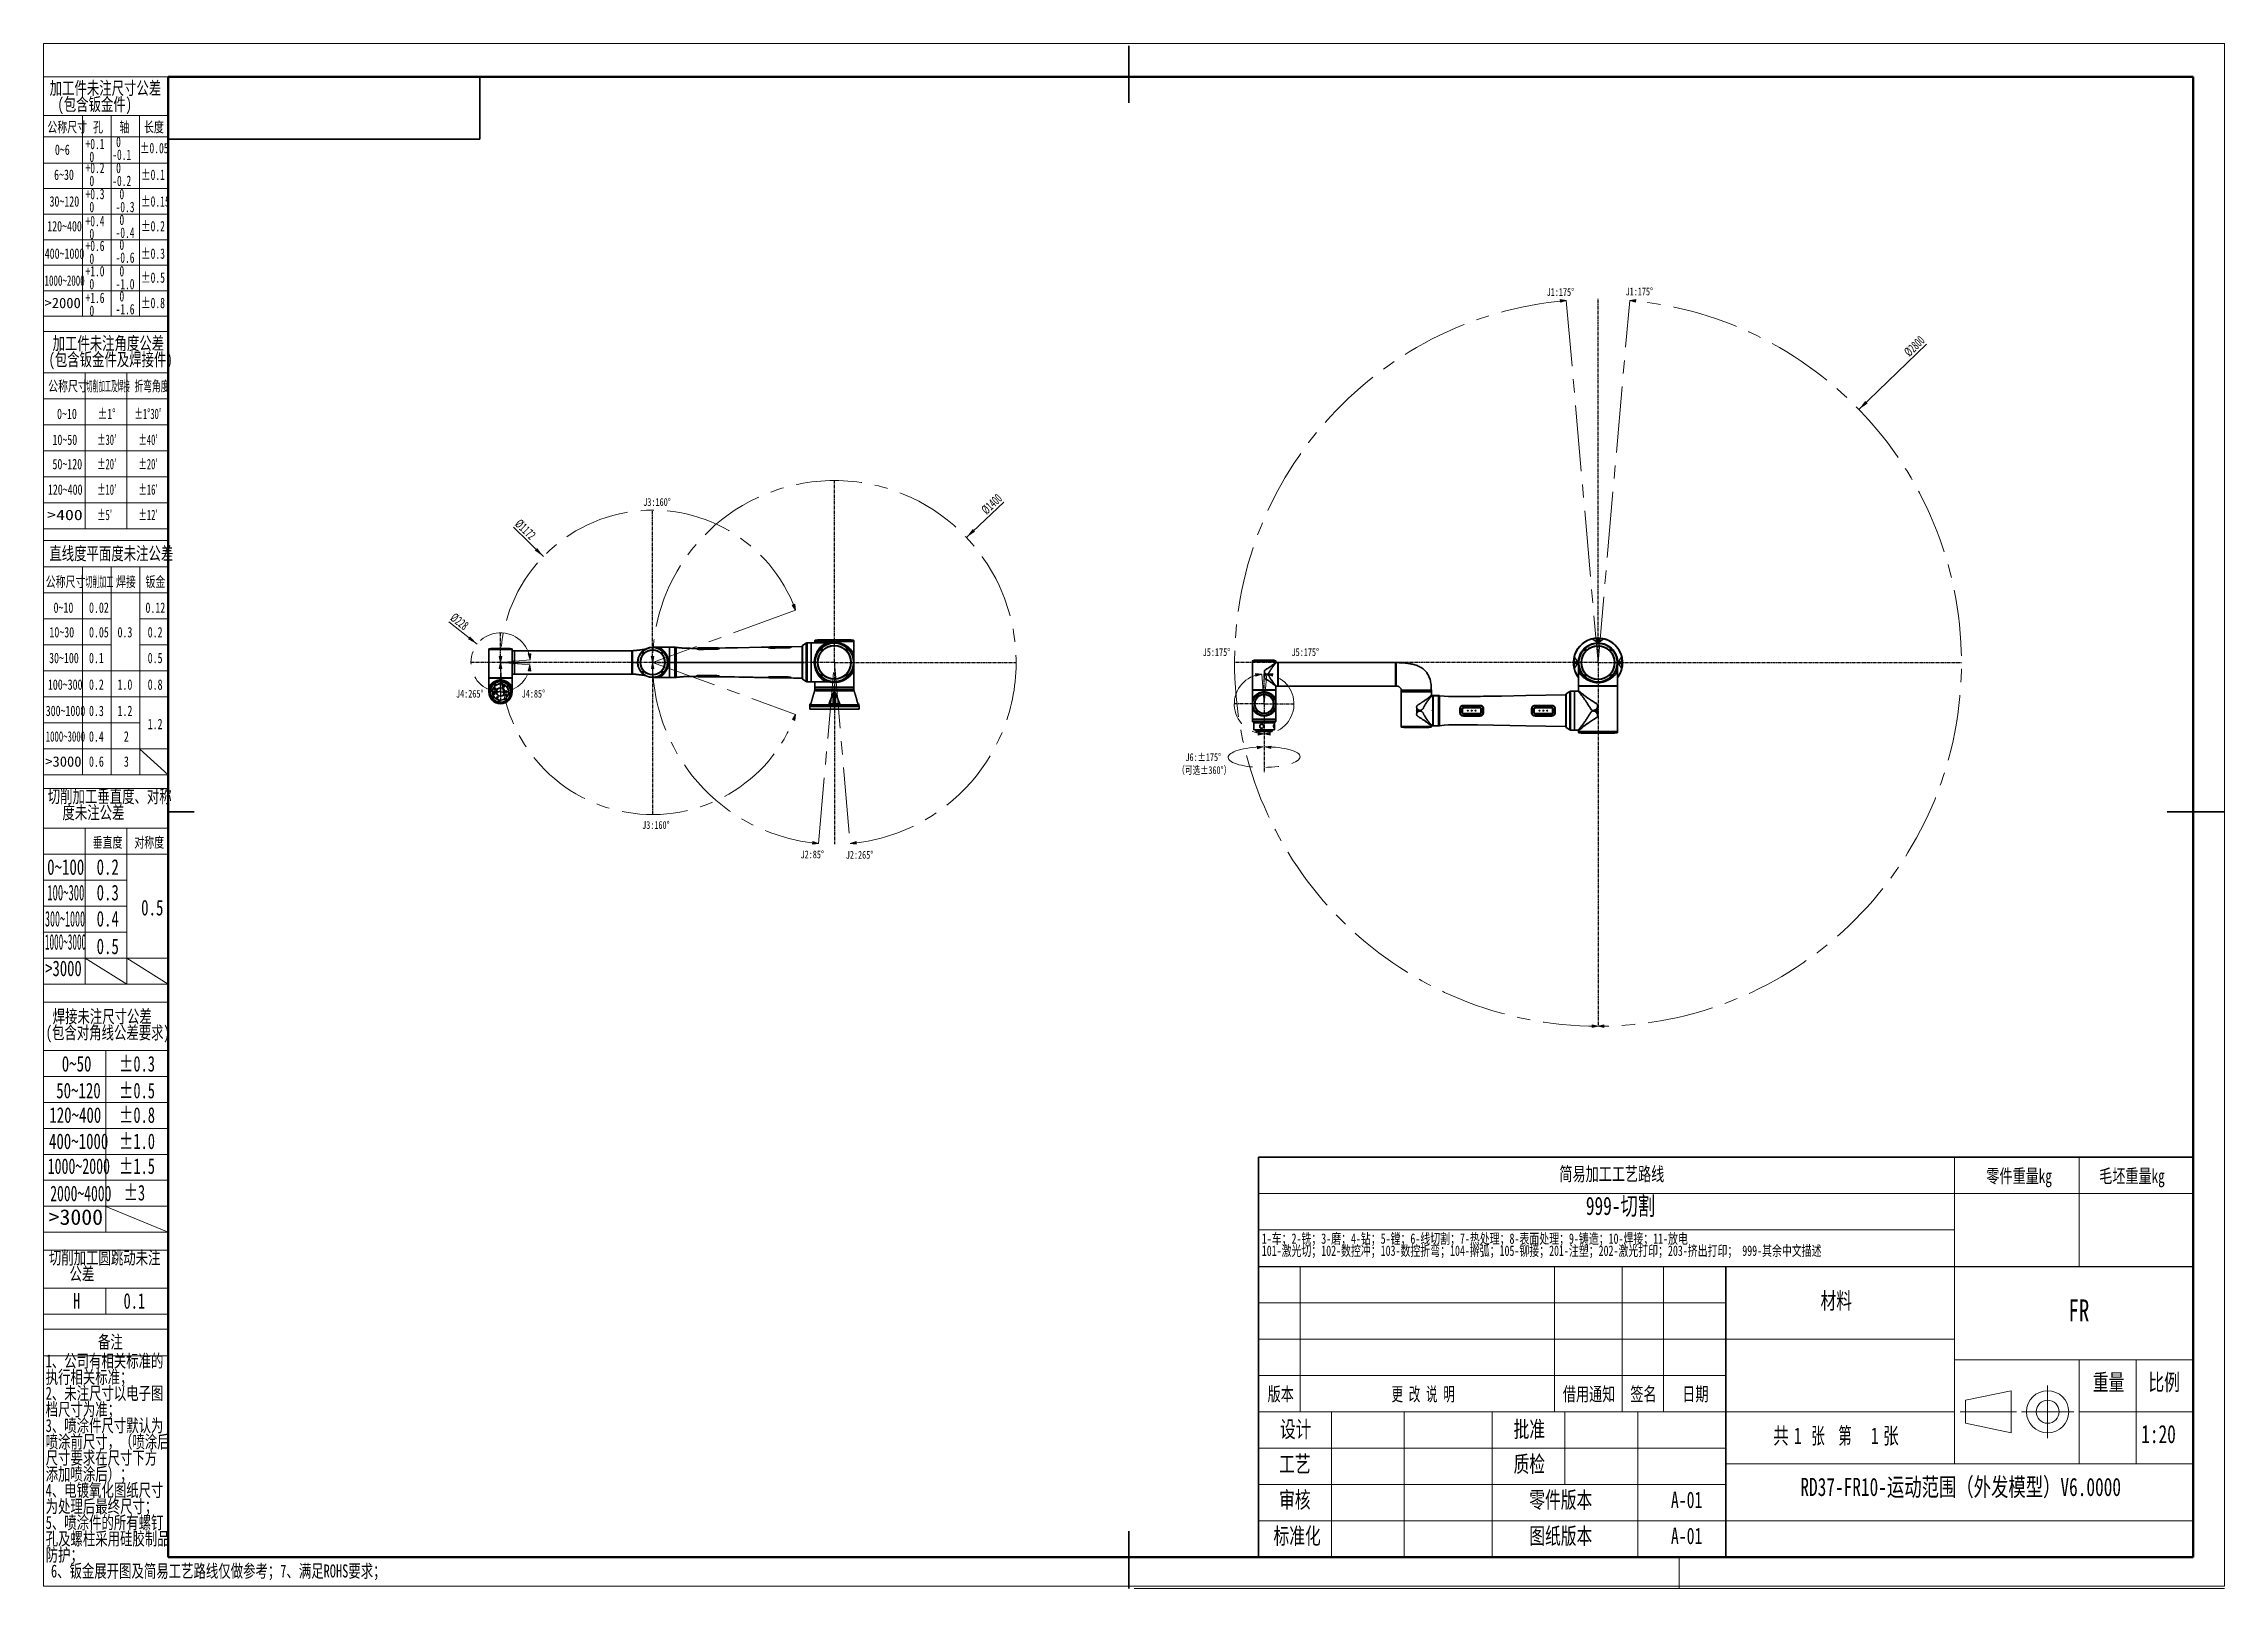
# Model space of a CAD drawing. Header units: millimetres. Extents: x 0 to 420, y 0 to 297.
import ezdxf

# ---------------------------------------------------------------- set-up
doc = ezdxf.new("R2010")
doc.units = ezdxf.units.MM
doc.linetypes.add('CENTERX2', pattern=[20.32, 12.7, -2.54, 2.54, -2.54])
doc.layers.get('0').update_dxf_attribs({"lineweight": 18})
for name, color, linetype, lineweight in [('中心线层', 6, 'CENTERX2', 25), ('文字层', 7, 'Continuous', 25), ('标注层', 150, 'Continuous', 18), ('细线层', 7, 'Continuous', 25)]:
    doc.layers.add(name, color=color, linetype=linetype, lineweight=lineweight)
doc.styles.add('SLDTEXTSTYLE0', font='', dxfattribs={"width": 0.7})
doc.styles.add('SLDTEXTSTYLE1', font='', dxfattribs={"width": 0.614286})
doc.styles.add('SLDTEXTSTYLE10', font='', dxfattribs={"width": 1.253219})
doc.styles.add('SLDTEXTSTYLE11', font='', dxfattribs={"width": 0.477371})
doc.styles.add('SLDTEXTSTYLE12', font='', dxfattribs={"width": 0.618901})
doc.styles.add('SLDTEXTSTYLE13', font='', dxfattribs={"width": 0.499682})
doc.styles.add('SLDTEXTSTYLE14', font='', dxfattribs={"width": 0.472346})
doc.styles.add('SLDTEXTSTYLE15', font='', dxfattribs={"width": 0.431677})
doc.styles.add('SLDTEXTSTYLE16', font='', dxfattribs={"width": 0.689585})
doc.styles.add('SLDTEXTSTYLE17', font='', dxfattribs={"width": 0.653082})
doc.styles.add('SLDTEXTSTYLE18', font='', dxfattribs={"width": 0.641279})
doc.styles.add('SLDTEXTSTYLE19', font='', dxfattribs={"width": 0.605})
doc.styles.add('SLDTEXTSTYLE2', font='', dxfattribs={"width": 0.7})
doc.styles.add('SLDTEXTSTYLE3', font='', dxfattribs={"width": 0.6})
doc.styles.add('SLDTEXTSTYLE4', font='', dxfattribs={"width": 0.67})
doc.styles.add('SLDTEXTSTYLE5', font='', dxfattribs={"width": 0.677991})
doc.styles.add('SLDTEXTSTYLE6', font='', dxfattribs={"width": 0.631687})
doc.styles.add('SLDTEXTSTYLE7', font='', dxfattribs={"width": 1.026693})
doc.styles.add('SLDTEXTSTYLE8', font='', dxfattribs={"width": 0.601124})
doc.styles.add('SLDTEXTSTYLE9', font='', dxfattribs={"width": 0.427578})
doc.styles.get('SLDTEXTSTYLE0').set_extended_font_data('宋体')
doc.styles.get('SLDTEXTSTYLE1').set_extended_font_data('宋体')
doc.styles.get('SLDTEXTSTYLE10').set_extended_font_data('宋体')
doc.styles.get('SLDTEXTSTYLE11').set_extended_font_data('宋体')
doc.styles.get('SLDTEXTSTYLE12').set_extended_font_data('宋体')
doc.styles.get('SLDTEXTSTYLE13').set_extended_font_data('宋体')
doc.styles.get('SLDTEXTSTYLE14').set_extended_font_data('宋体')
doc.styles.get('SLDTEXTSTYLE15').set_extended_font_data('宋体')
doc.styles.get('SLDTEXTSTYLE16').set_extended_font_data('宋体')
doc.styles.get('SLDTEXTSTYLE17').set_extended_font_data('宋体')
doc.styles.get('SLDTEXTSTYLE18').set_extended_font_data('宋体')
doc.styles.get('SLDTEXTSTYLE19').set_extended_font_data('宋体')
doc.styles.get('SLDTEXTSTYLE2').set_extended_font_data('宋体')
doc.styles.get('SLDTEXTSTYLE3').set_extended_font_data('宋体')
doc.styles.get('SLDTEXTSTYLE4').set_extended_font_data('宋体')
doc.styles.get('SLDTEXTSTYLE5').set_extended_font_data('宋体')
doc.styles.get('SLDTEXTSTYLE6').set_extended_font_data('宋体')
doc.styles.get('SLDTEXTSTYLE7').set_extended_font_data('宋体')
doc.styles.get('SLDTEXTSTYLE8').set_extended_font_data('宋体')
doc.styles.get('SLDTEXTSTYLE9').set_extended_font_data('宋体')
doc.dimstyles.new('SLDDIMSTYLE0', dxfattribs={"dimtxt": 3.5, "dimasz": 4, "dimexe": 0, "dimexo": 0.0625, "dimgap": 0.875, "dimtad": 1, "dimrnd": 1e-09, "dimzin": 12, "dimdsep": 46, "dimtxsty": 'SLDTEXTSTYLE19', "dimcen": 0.09, "dimdle": 8, "dimadec": 0, "dimazin": 3, "dimtfac": 1, "dimtdec": 3, "dimtofl": 0, "dimtmove": 0, "dimatfit": 3, "dimfxl": 1, "dimfrac": 2, "dimtolj": 1, "dimarcsym": 0})

msp = doc.modelspace()

# ---------------------------------------------------------------- texts
at = {"color": 7, "linetype": 'Continuous', "lineweight": 0, "attachment_point": 2}
for s, insert, char_height, width, style in [('简易加工工艺路线', (302.02, 81.1), 2.646, 41.6977, 'SLDTEXTSTYLE0'), ('零件重量kg', (380.46, 80.71), 2.646, 26.0947, 'SLDTEXTSTYLE0'), ('毛坯重量kg', (402.19, 80.71), 2.646, 26.0947, 'SLDTEXTSTYLE0'), ('材料', (345.25, 56.96), 3.175, 12.2424, 'SLDTEXTSTYLE0'), ('FR', (391.97, 55.63), 4.233, 8.1119, 'SLDTEXTSTYLE2'), ('版本', (238.25, 38.72), 2.646, 10.1192, 'SLDTEXTSTYLE0'), ('更 改 说 明', (265.68, 38.72), 2.646, 24.8244, 'SLDTEXTSTYLE1'), ('借用通知', (297.64, 38.72), 2.646, 20.5695, 'SLDTEXTSTYLE0'), ('签名', (308.11, 38.72), 2.646, 9.7053, 'SLDTEXTSTYLE0'), ('日期', (318.11, 38.72), 2.646, 9.1259, 'SLDTEXTSTYLE0'), ('重量', (397.7, 41.27), 3.175, 12.1927, 'SLDTEXTSTYLE0'), ('比例', (408.4, 41.27), 3.175, 11.2491, 'SLDTEXTSTYLE0'), ('设计', (241.13, 32.22), 3.175, 12.0934, 'SLDTEXTSTYLE0'), ('批准', (286.13, 32.22), 3.175, 12.1927, 'SLDTEXTSTYLE0'), ('1:20', (407.31, 31.45), 3.5, 9.0061, 'SLDTEXTSTYLE2'), ('工艺', (240.97, 25.52), 3.175, 11.9941, 'SLDTEXTSTYLE0'), ('质检', (286.13, 25.52), 3.175, 12.1679, 'SLDTEXTSTYLE0'), ('RD37-FR10-运动范围（外发模型）V6.0000', (369.21, 21.27), 3.5, 92.8174, 'SLDTEXTSTYLE0'), ('审核', (240.97, 18.63), 3.175, 11.7706, 'SLDTEXTSTYLE0'), ('零件版本', (292.19, 18.63), 3.175, 24.8572, 'SLDTEXTSTYLE0'), ('A-01', (316.43, 18.63), 3.175, 12.0189, 'SLDTEXTSTYLE2'), ('标准化', (241.41, 11.68), 3.175, 18.525, 'SLDTEXTSTYLE0'), ('图纸版本', (292.19, 11.68), 3.175, 24.2613, 'SLDTEXTSTYLE0'), ('A-01', (316.43, 11.68), 3.175, 12.0189, 'SLDTEXTSTYLE2')]:
    msp.add_mtext(s, dxfattribs=dict(at, insert=insert, char_height=char_height, width=width, style=style))
at = {"layer": '文字层', "color": 1, "insert": (297.02, 75.38), "char_height": 3.5, "width": 27.2101, "attachment_point": 1, "style": 'SLDTEXTSTYLE0'}
msp.add_mtext('999-切割', dxfattribs=at)
at = {"layer": '标注层', "color": 1}
for s, insert, char_height, width, attachment_point, style in [('公称尺寸', (0.72, 282.33), 2, 15.5173, 1, 'SLDTEXTSTYLE0'), ('孔', (9.51, 282.33), 2, 3.6603, 1, 'SLDTEXTSTYLE0'), ('轴', (14.6, 282.33), 2, 3.5508, 1, 'SLDTEXTSTYLE0'), ('长度', (19.32, 282.33), 2, 7.6022, 1, 'SLDTEXTSTYLE0'), ('0~6', (2.17, 277.98), 2, 5.6156, 1, 'SLDTEXTSTYLE2'), ('%%P0.05', (18.53, 278.29), 2, 10.7872, 1, 'SLDTEXTSTYLE5'), ('6~30', (2.01, 273.16), 2, 7.6179, 1, 'SLDTEXTSTYLE2'), ('%%P0.1', (18.75, 273.16), 2, 8.6965, 1, 'SLDTEXTSTYLE5'), ('30~120', (1.13, 268.02), 2, 11.5754, 1, 'SLDTEXTSTYLE2'), ('%%P0.15', (18.75, 268.02), 2, 10.7872, 1, 'SLDTEXTSTYLE5'), ('120~400', (0.69, 263.25), 2, 13.3587, 1, 'SLDTEXTSTYLE2'), ('%%P0.2', (18.75, 263.25), 2, 8.848, 1, 'SLDTEXTSTYLE5'), ('400~1000', (0.21, 257.97), 2, 15.6737, 1, 'SLDTEXTSTYLE2'), ('%%P0.3', (18.75, 257.97), 2, 8.848, 1, 'SLDTEXTSTYLE5'), ('1000~2000', (0.17, 252.78), 2, 15.6687, 1, 'SLDTEXTSTYLE6'), ('%%P0.5', (18.75, 253.36), 2, 8.848, 1, 'SLDTEXTSTYLE5'), ('>2000', (0.17, 248.47), 2, 13.9951, 1, 'SLDTEXTSTYLE7'), ('%%P0.8', (18.75, 248.47), 2, 8.8631, 1, 'SLDTEXTSTYLE5'), ('公称尺寸', (0.87, 232.47), 2, 15.5173, 1, 'SLDTEXTSTYLE0'), ('切削加工及焊接', (8.2, 232.47), 2, 16.9407, 1, 'SLDTEXTSTYLE9'), ('折弯角度', (17.49, 232.47), 2, 13.3926, 1, 'SLDTEXTSTYLE8'), ('0~10', (2.58, 227.12), 2, 7.6179, 1, 'SLDTEXTSTYLE2'), ('%%P1%%D', (10.41, 227.12), 2, 6.6208, 1, 'SLDTEXTSTYLE5'), ('%%P1%%D30′', (17.49, 227.12), 2, 12.5598, 1, 'SLDTEXTSTYLE8'), ('10~50', (1.7, 222.13), 2, 9.3542, 1, 'SLDTEXTSTYLE2'), ('%%P30′', (10.28, 222.13), 2, 7.4015, 1, 'SLDTEXTSTYLE8'), ('%%P40′', (18.24, 222.13), 2, 7.4015, 1, 'SLDTEXTSTYLE8'), ('50~120', (1.7, 217.45), 2, 11.5754, 1, 'SLDTEXTSTYLE2'), ('%%P20′', (10.28, 217.45), 2, 7.4015, 1, 'SLDTEXTSTYLE8'), ('%%P20′', (18.24, 217.45), 2, 7.4015, 1, 'SLDTEXTSTYLE8'), ('120~400', (0.82, 212.54), 2, 13.3587, 1, 'SLDTEXTSTYLE2'), ('%%P10′', (10.28, 212.54), 2, 7.4015, 1, 'SLDTEXTSTYLE8'), ('%%P16′', (18.25, 212.54), 2, 7.4015, 1, 'SLDTEXTSTYLE8'), ('>400', (0.7, 207.66), 2, 13.4984, 1, 'SLDTEXTSTYLE10'), ('%%P5′', (10.28, 207.66), 2, 5.6821, 1, 'SLDTEXTSTYLE8'), ('%%P12′', (18.25, 207.66), 2, 7.4015, 1, 'SLDTEXTSTYLE8'), ('直线度平面度未注公差', (13.03, 200.49), 2.5, 70.1794, 2, 'SLDTEXTSTYLE0'), ('公称尺寸', (0.4, 194.8), 2, 15.5173, 1, 'SLDTEXTSTYLE0'), ('切削加工', (8.05, 194.8), 2, 10.6782, 1, 'SLDTEXTSTYLE11'), ('焊接', (13.94, 194.8), 2, 7.6804, 1, 'SLDTEXTSTYLE0'), ('钣金', (19.61, 194.8), 2, 7.7117, 1, 'SLDTEXTSTYLE0'), ('0~10', (1.91, 189.81), 2, 7.6179, 1, 'SLDTEXTSTYLE2'), ('0.02', (8.74, 189.81), 2, 7.5709, 1, 'SLDTEXTSTYLE2'), ('0.12', (19.61, 189.81), 2, 7.5709, 1, 'SLDTEXTSTYLE2'), ('10~30', (1.11, 185.08), 2, 9.3542, 1, 'SLDTEXTSTYLE2'), ('0.05', (8.74, 185.08), 2, 7.5709, 1, 'SLDTEXTSTYLE2'), ('0.3', (14.23, 185.08), 2, 5.5687, 1, 'SLDTEXTSTYLE2'), ('0.2', (20.04, 185.08), 2, 5.5687, 1, 'SLDTEXTSTYLE2'), ('30~100', (1.05, 180.12), 2, 11.5754, 1, 'SLDTEXTSTYLE2'), ('0.1', (8.73, 180.12), 2, 5.4123, 1, 'SLDTEXTSTYLE2'), ('0.5', (20.04, 180.12), 2, 5.5687, 1, 'SLDTEXTSTYLE2'), ('100~300', (0.82, 175), 2, 13.3587, 1, 'SLDTEXTSTYLE2'), ('0.2', (8.73, 175), 2, 5.5687, 1, 'SLDTEXTSTYLE2'), ('1.0', (14.23, 175), 2, 5.3497, 1, 'SLDTEXTSTYLE2'), ('0.8', (20.04, 175), 2, 5.5844, 1, 'SLDTEXTSTYLE2'), ('300~1000', (0.4, 169.94), 2, 15.5799, 1, 'SLDTEXTSTYLE2'), ('0.3', (8.73, 169.94), 2, 5.5687, 1, 'SLDTEXTSTYLE2'), ('1.2', (14.23, 169.94), 2, 5.3028, 1, 'SLDTEXTSTYLE2'), ('1000~3000', (0.4, 165.01), 2, 15.3515, 1, 'SLDTEXTSTYLE12'), ('0.4', (8.73, 165.01), 2, 5.6782, 1, 'SLDTEXTSTYLE2'), ('2', (15.45, 165.01), 2, 1.5486, 1, 'SLDTEXTSTYLE2'), ('1.2', (20.04, 167.41), 2, 5.3028, 1, 'SLDTEXTSTYLE2'), ('>3000', (0.31, 160.18), 2, 13.9951, 1, 'SLDTEXTSTYLE7'), ('0.6', (8.73, 160.18), 2, 5.6156, 1, 'SLDTEXTSTYLE2'), ('3', (15.45, 160.18), 2, 1.5173, 1, 'SLDTEXTSTYLE2'), ('垂直度', (9.45, 144.61), 2, 11.6067, 1, 'SLDTEXTSTYLE0'), ('对称度', (17.47, 144.61), 2, 11.638, 1, 'SLDTEXTSTYLE0'), ('0~100', (0.68, 140.37), 3, 14.4302, 1, 'SLDTEXTSTYLE2'), ('0.2', (10.2, 140.37), 3, 8.3531, 1, 'SLDTEXTSTYLE2'), ('100~300', (0.7, 135.45), 3, 14.3038, 1, 'SLDTEXTSTYLE13'), ('0.3', (10.2, 135.45), 3, 8.3531, 1, 'SLDTEXTSTYLE2'), ('300~1000', (0.26, 130.41), 3, 15.7695, 1, 'SLDTEXTSTYLE14'), ('0.4', (10.2, 130.41), 3, 8.5173, 1, 'SLDTEXTSTYLE2'), ('0.5', (18.78, 132.55), 3, 8.3531, 1, 'SLDTEXTSTYLE2'), ('1000~3000', (0.25, 125.96), 3, 16.0613, 1, 'SLDTEXTSTYLE15'), ('0.5', (10.2, 125.1), 3, 8.3531, 1, 'SLDTEXTSTYLE2'), ('>3000', (0.3, 120.86), 3, 14.0999, 1, 'SLDTEXTSTYLE16'), ('0~50', (3.49, 102.49), 3, 11.4268, 1, 'SLDTEXTSTYLE2'), ('%%P0.3', (14.52, 102.49), 3, 13.2719, 1, 'SLDTEXTSTYLE5'), ('50~120', (2.42, 97.34), 3, 17.3631, 1, 'SLDTEXTSTYLE2'), ('%%P0.5', (14.52, 97.34), 3, 13.2719, 1, 'SLDTEXTSTYLE5'), ('120~400', (1.1, 92.62), 3, 20.038, 1, 'SLDTEXTSTYLE2'), ('%%P0.8', (14.52, 92.62), 3, 13.2947, 1, 'SLDTEXTSTYLE5'), ('400~1000', (1.03, 87.57), 3, 23.5106, 1, 'SLDTEXTSTYLE2'), ('%%P1.0', (14.52, 87.57), 3, 13.3401, 1, 'SLDTEXTSTYLE5'), ('1000~2000', (0.78, 82.78), 3, 24.299, 1, 'SLDTEXTSTYLE17'), ('%%P1.5', (14.52, 82.78), 3, 13.2719, 1, 'SLDTEXTSTYLE5'), ('2000~4000', (1.27, 77.53), 3, 24.2038, 1, 'SLDTEXTSTYLE18'), ('%%P3', (15.39, 77.67), 3, 7.4541, 1, 'SLDTEXTSTYLE5'), ('>3000', (0.96, 72.98), 3, 20.9927, 1, 'SLDTEXTSTYLE7'), ('H', (5.66, 56.83), 3, 2.7044, 1, 'SLDTEXTSTYLE5'), ('0.1', (15.39, 56.83), 3, 7.8632, 1, 'SLDTEXTSTYLE5'), ('备注', (12.86, 48.69), 2.5, 9.5028, 2, 'SLDTEXTSTYLE0'), ('6、钣金展开图及简易工艺路线仅做参考；7、满足ROHS要求；', (1.41, 4.59), 2.5, 131.2402, 1, 'SLDTEXTSTYLE0')]:
    msp.add_mtext(s, dxfattribs=dict(at, insert=insert, char_height=char_height, width=width, attachment_point=attachment_point, style=style))

# ---------------------------------------------------------------- blocks, each defined once
blk = doc.blocks.new('SW_NOTE_0')
at = {"color": 0, "linetype": 'Continuous', "lineweight": 0, "attachment_point": 2}
for s, insert, char_height, width, style in [('共', (2.18, 4.09), 3.17, 5.8604, 'SLDTEXTSTYLE0'), ('张  第', (11.91, 4.09), 3.175, 15.6444, 'SLDTEXTSTYLE3'), ('张', (23.35, 4.09), 3.17, 5.6866, 'SLDTEXTSTYLE0'), ('1', (5.42, 4.09), 3.17, 1.8128, 'SLDTEXTSTYLE2'), ('1', (20.24, 4.09), 3.17, 1.8128, 'SLDTEXTSTYLE2')]:
    blk.add_mtext(s, dxfattribs=dict(at, insert=insert, char_height=char_height, width=width, style=style))
blk = doc.blocks.new('SW_NOTE_1')
at = {"color": 0, "linetype": 'Continuous', "lineweight": 0, "char_height": 2, "attachment_point": 1, "style": 'SLDTEXTSTYLE0'}
for s, insert, width in [('1-车；2-铣；3-磨；4-钻；5-镗；6-线切割；7-热处理；8-表面处理；9-铸造；10-焊接；11-放电', (0, 2.58), 171.5039), ('101-激光切；102-数控冲；103-数控折弯；104-擀弧；105-铆接；201-注塑；202-激光打印；203-挤出打印； 999-其余中文描述', (0, 0.25), 225.6425)]:
    blk.add_mtext(s, dxfattribs=dict(at, insert=insert, width=width))
blk = doc.blocks.new('SW_NOTE_2')
at = {"layer": '标注层', "color": 0, "char_height": 2.5, "attachment_point": 2, "style": 'SLDTEXTSTYLE0'}
for s, insert, width in [('加工件未注尺寸公差', (15.47, 3.22), 44.581), ('(包含钣金件)', (13.41, 0.11), 27.8631)]:
    blk.add_mtext(s, dxfattribs=dict(at, insert=insert, width=width))
blk = doc.blocks.new('SW_NOTE_3')
at = {"layer": '标注层', "color": 0, "char_height": 2, "attachment_point": 1, "style": 'SLDTEXTSTYLE4'}
for s, insert, width in [('-0.1', (0, 0.09), 7.1567), ('0', (0.75, 2.58), 1.5421)]:
    blk.add_mtext(s, dxfattribs=dict(at, insert=insert, width=width))
blk = doc.blocks.new('SW_NOTE_4')
at = {"layer": '标注层', "color": 0, "char_height": 2, "attachment_point": 1, "style": 'SLDTEXTSTYLE4'}
for s, insert, width in [('+0.1', (0, 2.58), 7.1117), ('0', (0.75, 0.09), 1.5421)]:
    blk.add_mtext(s, dxfattribs=dict(at, insert=insert, width=width))
blk = doc.blocks.new('SW_NOTE_5')
at = {"layer": '标注层', "color": 0, "char_height": 2, "attachment_point": 1, "style": 'SLDTEXTSTYLE4'}
for s, insert, width in [('+0.2', (0, 2.58), 7.2615), ('0', (0.75, 0.09), 1.5421)]:
    blk.add_mtext(s, dxfattribs=dict(at, insert=insert, width=width))
blk = doc.blocks.new('SW_NOTE_6')
at = {"layer": '标注层', "color": 0, "char_height": 2, "attachment_point": 1, "style": 'SLDTEXTSTYLE4'}
for s, insert, width in [('+0.3', (0, 2.58), 7.2615), ('0', (0.75, 0.09), 1.5421)]:
    blk.add_mtext(s, dxfattribs=dict(at, insert=insert, width=width))
blk = doc.blocks.new('SW_NOTE_7')
at = {"layer": '标注层', "color": 0, "char_height": 2, "attachment_point": 1, "style": 'SLDTEXTSTYLE4'}
for s, insert, width in [('+0.4', (0, 2.58), 7.3663), ('0', (0.75, 0.09), 1.5421)]:
    blk.add_mtext(s, dxfattribs=dict(at, insert=insert, width=width))
blk = doc.blocks.new('SW_NOTE_8')
at = {"layer": '标注层', "color": 0, "char_height": 2, "attachment_point": 1, "style": 'SLDTEXTSTYLE4'}
for s, insert, width in [('-0.2', (0, 0.09), 7.3064), ('0', (0.75, 2.58), 1.5421)]:
    blk.add_mtext(s, dxfattribs=dict(at, insert=insert, width=width))
blk = doc.blocks.new('SW_NOTE_9')
at = {"layer": '标注层', "color": 0, "char_height": 2, "attachment_point": 1, "style": 'SLDTEXTSTYLE4'}
for s, insert, width in [('-0.3', (0, 0.09), 7.3064), ('0', (0.75, 2.58), 1.5421)]:
    blk.add_mtext(s, dxfattribs=dict(at, insert=insert, width=width))
blk = doc.blocks.new('SW_NOTE_10')
at = {"layer": '标注层', "color": 0, "char_height": 2, "attachment_point": 1, "style": 'SLDTEXTSTYLE4'}
for s, insert, width in [('-0.4', (0, 0.09), 7.4112), ('0', (0.75, 2.58), 1.5421)]:
    blk.add_mtext(s, dxfattribs=dict(at, insert=insert, width=width))
blk = doc.blocks.new('SW_NOTE_11')
at = {"layer": '标注层', "color": 0, "char_height": 2, "attachment_point": 1, "style": 'SLDTEXTSTYLE4'}
for s, insert, width in [('+0.6', (0, 2.58), 7.3064), ('0', (0.75, 0.09), 1.5421)]:
    blk.add_mtext(s, dxfattribs=dict(at, insert=insert, width=width))
blk = doc.blocks.new('SW_NOTE_12')
at = {"layer": '标注层', "color": 0, "char_height": 2, "attachment_point": 1, "style": 'SLDTEXTSTYLE4'}
for s, insert, width in [('-0.6', (0, 0.09), 7.3513), ('0', (0.75, 2.58), 1.5421)]:
    blk.add_mtext(s, dxfattribs=dict(at, insert=insert, width=width))
blk = doc.blocks.new('SW_NOTE_13')
at = {"layer": '标注层', "color": 0, "char_height": 2, "attachment_point": 1, "style": 'SLDTEXTSTYLE4'}
for s, insert, width in [('+1.0', (0, 2.58), 7.3064), ('0', (0.75, 0.09), 1.5421)]:
    blk.add_mtext(s, dxfattribs=dict(at, insert=insert, width=width))
blk = doc.blocks.new('SW_NOTE_14')
at = {"layer": '标注层', "color": 0, "char_height": 2, "attachment_point": 1, "style": 'SLDTEXTSTYLE4'}
for s, insert, width in [('-1.0', (0, 0.09), 7.3513), ('0', (0.75, 2.58), 1.5421)]:
    blk.add_mtext(s, dxfattribs=dict(at, insert=insert, width=width))
blk = doc.blocks.new('SW_NOTE_15')
at = {"layer": '标注层', "color": 0, "char_height": 2, "attachment_point": 1, "style": 'SLDTEXTSTYLE4'}
for s, insert, width in [('+1.6', (0, 2.58), 7.3064), ('0', (0.75, 0.09), 1.5421)]:
    blk.add_mtext(s, dxfattribs=dict(at, insert=insert, width=width))
blk = doc.blocks.new('SW_NOTE_16')
at = {"layer": '标注层', "color": 0, "char_height": 2, "attachment_point": 1, "style": 'SLDTEXTSTYLE4'}
for s, insert, width in [('-1.6', (0, 0.09), 7.3513), ('0', (0.75, 2.58), 1.5421)]:
    blk.add_mtext(s, dxfattribs=dict(at, insert=insert, width=width))
blk = doc.blocks.new('SW_NOTE_17')
at = {"layer": '标注层', "color": 0, "char_height": 2.5, "attachment_point": 2, "style": 'SLDTEXTSTYLE0'}
for s, insert, width in [('(包含钣金件及焊接件)', (15.91, 0.11), 47.8855), ('加工件未注角度公差', (15.47, 3.22), 44.581)]:
    blk.add_mtext(s, dxfattribs=dict(at, insert=insert, width=width))
blk = doc.blocks.new('SW_NOTE_18')
at = {"layer": '标注层', "color": 0, "char_height": 2.5, "attachment_point": 2, "style": 'SLDTEXTSTYLE0'}
for s, insert, width in [('切削加工垂直度、对称', (17.19, 3.22), 49.6257), ('度未注公差', (14.06, 0.11), 24.5782)]:
    blk.add_mtext(s, dxfattribs=dict(at, insert=insert, width=width))
blk = doc.blocks.new('SW_NOTE_19')
at = {"layer": '标注层', "color": 0, "char_height": 2.5, "attachment_point": 2, "style": 'SLDTEXTSTYLE0'}
for s, insert, width in [('(包含对角线公差要求)', (14.82, 0.11), 47.8855), ('焊接未注尺寸公差', (13.75, 3.22), 39.5559)]:
    blk.add_mtext(s, dxfattribs=dict(at, insert=insert, width=width))
blk = doc.blocks.new('SW_NOTE_20')
at = {"layer": '标注层', "color": 0, "char_height": 2.5, "attachment_point": 2, "style": 'SLDTEXTSTYLE0'}
for s, insert, width in [('切削加工圆跳动未注', (15.47, 3.22), 44.6201), ('公差', (11.09, 0.11), 9.3855)]:
    blk.add_mtext(s, dxfattribs=dict(at, insert=insert, width=width))
blk = doc.blocks.new('SW_NOTE_21')
at = {"layer": '标注层', "color": 0, "char_height": 2.5, "attachment_point": 1, "style": 'SLDTEXTSTYLE0'}
for s, insert, width in [('执行相关标准；', (0, 0.11), 31.1676), ('1、公司有相关标准的', (0, 3.22), 46.595), ('2、未注尺寸以电子图', (0, -3), 46.8687), ('档尺寸为准；', (0, -6.11), 26.1425), ('3、喷涂件尺寸默认为', (0, -9.22), 47.0056), ('喷涂前尺寸，（喷涂后', (0, -12.33), 49.2933), ('尺寸要求在尺寸下方', (0, -15.44), 44.6788), ('添加喷涂后）；', (0, -18.56), 31.1285), ('4、电镀氧化图纸尺寸', (0, -21.67), 47.1034), ('为处理后最终尺寸；', (0, -24.78), 41.1201), ('5、喷涂件的所有螺钉', (0, -27.89), 47.0447), ('孔及螺柱采用硅胶制品', (0, -31), 49.3324), ('防护；', (0, -34.11), 10.8324)]:
    blk.add_mtext(s, dxfattribs=dict(at, insert=insert, width=width))
blk = doc.blocks.new('块1')
at = {"linetype": 'Continuous'}
blk.add_hatch(color=7, dxfattribs=at).paths.add_polyline_path([(5474, 5770), (5449, 5655), (5500, 5655)], flags=0)
at = {"color": 7, "linetype": 'Continuous', "lineweight": 18}
for p, q in [((5474, 5770), (5449, 5655)), ((5449, 5655), (5500, 5655)), ((5500, 5655), (5474, 5770))]:
    blk.add_line(p, q, dxfattribs=at)
blk = doc.blocks.new('SW_CENTERMARKSYMBOL_4')
at = {"layer": '中心线层', "color": 0}
for p, q in [((0, 1), (0, 1400.5)), ((-1, 0), (-1400.5, 0)), ((0, 0), (-0.5, 0)), ((0, 0), (0, 0.5)), ((0, 0), (0, -0.5)), ((0, 0), (0.5, 0)), ((1, 0), (1400.5, 0)), ((0, -1), (0, -1400.5))]:
    blk.add_line(p, q, dxfattribs=at)
blk = doc.blocks.new('SW_CENTERMARKSYMBOL_5')
at = {"layer": '中心线层', "color": 0}
for p, q in [((0, 1), (0, 115.5)), ((-1, 0), (-115.5, 0)), ((0, 0), (-0.5, 0)), ((0, 0), (0, 0.5)), ((0, 0), (0, -0.5)), ((0, 0), (0.5, 0)), ((1, 0), (115.5, 0)), ((0, -1), (0, -264))]:
    blk.add_line(p, q, dxfattribs=at)
blk = doc.blocks.new('*X30')
at = {"layer": '标注层', "linetype": 'Continuous'}
blk.add_hatch(color=0, dxfattribs=at).paths.add_polyline_path([(50.3, 48.74), (51.96, 49.89), (51.5, 50.37)], flags=0)
at = {"layer": '标注层', "color": 0, "linetype": 'Continuous'}
blk.add_line((63.29, 61.34), (50.3, 48.74), dxfattribs=at)
at = {"layer": '标注层', "color": 0, "insert": (60.99, 60.92), "char_height": 1.75, "width": 7.7602, "attachment_point": 5, "rotation": 44.1277, "style": 'SLDTEXTSTYLE19'}
blk.add_mtext('%%C2800', dxfattribs=at)
blk = doc.blocks.new('SW_CENTERMARKSYMBOL_0_1')
at = {"layer": '中心线层', "color": 0}
for p, q in [((0, 1), (0, 700.5)), ((-1, 0), (-700.5, 0)), ((0, 0), (-0.5, 0)), ((0, 0), (0, 0.5)), ((0, 0), (0, -0.5)), ((0, 0), (0.5, 0)), ((1, 0), (700.5, 0)), ((0, -1), (0, -700.5))]:
    blk.add_line(p, q, dxfattribs=at)
blk = doc.blocks.new('SW_CENTERMARKSYMBOL_1')
at = {"layer": '中心线层', "color": 0}
for p, q in [((0, 1), (0, 114.5)), ((-1, 0), (-114.5, 0)), ((0, 0), (-0.5, 0)), ((0, 0), (0, 0.5)), ((0, 0), (0, -0.5)), ((0, 0), (0.5, 0)), ((1, 0), (114.5, 0)), ((0, -1), (0, -114.5))]:
    blk.add_line(p, q, dxfattribs=at)
blk = doc.blocks.new('SW_CENTERMARKSYMBOL_2')
at = {"layer": '中心线层', "color": 0}
for p, q in [((0, 1), (0, 586.5)), ((-1, 0), (-586.5, 0)), ((0, 0), (-0.5, 0)), ((0, 0), (0, 0.5)), ((0, 0), (0, -0.5)), ((0, 0), (0.5, 0)), ((1, 0), (586.5, 0)), ((0, -1), (0, -586.5))]:
    blk.add_line(p, q, dxfattribs=at)
blk = doc.blocks.new('SW_CENTERMARKSYMBOL_3')
at = {"layer": '中心线层', "color": 0}
for p, q in [((-1, 0), (-45.5, 0)), ((0, 0), (-0.5, 0)), ((0, 1), (0, 45.5)), ((0, 0), (0, 0.5)), ((0, 0), (0, -0.5)), ((0, 0), (0.5, 0)), ((1, 0), (45.5, 0)), ((0, -1), (0, -45.5))]:
    blk.add_line(p, q, dxfattribs=at)
blk = doc.blocks.new('*X36')
at = {"layer": '标注层', "linetype": 'Continuous'}
blk.add_hatch(color=0, dxfattribs=at).paths.add_polyline_path([(-56.04, 20.44), (-57.24, 22.07), (-57.71, 21.6)], flags=0)
at = {"layer": '标注层', "color": 0, "linetype": 'Continuous'}
blk.add_line((-61.82, 26.05), (-56.04, 20.44), dxfattribs=at)
at = {"layer": '标注层', "color": 0, "insert": (-59.52, 25.64), "char_height": 1.75, "width": 7.7247, "attachment_point": 5, "rotation": 315.8935, "style": 'SLDTEXTSTYLE19'}
blk.add_mtext('%%C1172', dxfattribs=at)
blk = doc.blocks.new('*X37')
at = {"layer": '标注层', "linetype": 'Continuous'}
blk.add_hatch(color=0, dxfattribs=at).paths.add_polyline_path([(-68.79, 3.56), (-70.16, 5.05), (-70.57, 4.53)], flags=0)
at = {"layer": '标注层', "color": 0, "linetype": 'Continuous'}
blk.add_line((-74.25, 7.83), (-68.79, 3.56), dxfattribs=at)
at = {"layer": '标注层', "color": 0, "insert": (-72.22, 7.9), "char_height": 1.75, "width": 6.2224, "attachment_point": 5, "rotation": 321.9878, "style": 'SLDTEXTSTYLE19'}
blk.add_mtext('%%C228', dxfattribs=at)
blk = doc.blocks.new('*X38')
at = {"layer": '标注层', "linetype": 'Continuous'}
blk.add_hatch(color=0, dxfattribs=at).paths.add_polyline_path([(25.43, 24.1), (27.11, 25.24), (26.65, 25.72)], flags=0)
at = {"layer": '标注层', "color": 0, "linetype": 'Continuous'}
blk.add_line((32.62, 30.91), (25.43, 24.1), dxfattribs=at)
at = {"layer": '标注层', "color": 0, "insert": (30.31, 30.52), "char_height": 1.75, "width": 7.7602, "attachment_point": 5, "rotation": 43.4112, "style": 'SLDTEXTSTYLE19'}
blk.add_mtext('%%C1400', dxfattribs=at)
blk = doc.blocks.new('2')
at = {"color": 0, "linetype": 'CENTERX2', "lineweight": 18}
for p, q in [((-6.0509, 69.73363), (0.05, 0)), ((0.05, 0), (6.1509, 69.73363)), ((-64.25, -7.95), (-64.7172, -2.21901)), ((-63.74886, -2.22188), (-64.25, -7.95))]:
    blk.add_line(p, q, dxfattribs=at)
at = {"color": 0, "linetype": 'Continuous', "lineweight": 35}
for p, q in [((0.05, 4.69707), (0.05, 4.75)), ((0.05, 4.64831), (0.05, 4.69707)), ((-66.5, 0.32), (-66.5, 0.25)), ((-62, 0.32), (-66.5, 0.32)), ((-66.5, 0.25), (-66.5, -5.09)), ((-65.84099, 0.25), (-66.5, 0.25)), ((-62, 0.25), (-66.5, 0.25)), ((-66.10783, 0.44824), (-66.46098, 0.36878)), ((-66.46098, 0.36878), (-65.81339, 0.36878)), ((-65.56369, 0.44824), (-66.10783, 0.44824)), ((-62.40314, 0.44946), (-66.09686, 0.44946)), ((-62, 0.25), (-65.84099, 0.25)), ((-65.81339, 0.36878), (-62.03903, 0.36878)), ((-62.39217, 0.44824), (-65.56369, 0.44824)), ((-62.03903, 0.36878), (-62.39217, 0.44824)), ((-62, 0.25), (-62, 0.32)), ((-62, 0.07122), (-62, 0.25)), ((-3.7, 0), (-3.7, -4.49)), ((-2.44529, 2.42458), (-2.43034, 2.48034)), ((-2.38952, 2.43952), (-2.44529, 2.42458)), ((-2.40446, 2.38375), (-2.44529, 2.42458)), ((-2.43034, 2.48034), (-2.37458, 2.49529)), ((-2.38952, 2.43952), (-2.43034, 2.48034)), ((-2.38952, 2.43952), (-2.40446, 2.38375)), ((-2.34869, 2.39869), (-2.40446, 2.38375)), ((-2.38952, 2.43952), (-2.37458, 2.49529)), ((-2.38952, 2.43952), (-2.33375, 2.45446)), ((-2.38952, 2.43952), (-2.34869, 2.39869)), ((-2.37458, 2.49529), (-2.33375, 2.45446)), ((-2.33375, 2.45446), (-2.34869, 2.39869)), ((0.05, 3.80293), (0.05, 3.875)), ((0.05, 3.75), (0.05, 3.80293)), ((2.43375, 2.42458), (2.44869, 2.48034)), ((2.48952, 2.43952), (2.43375, 2.42458)), ((2.47458, 2.38375), (2.43375, 2.42458)), ((2.44869, 2.48034), (2.50446, 2.49529)), ((2.48952, 2.43952), (2.44869, 2.48034)), ((2.48952, 2.43952), (2.47458, 2.38375)), ((2.53034, 2.39869), (2.47458, 2.38375)), ((2.48952, 2.43952), (2.50446, 2.49529)), ((2.48952, 2.43952), (2.54529, 2.45446)), ((2.48952, 2.43952), (2.53034, 2.39869)), ((2.50446, 2.49529), (2.54529, 2.45446)), ((2.54529, 2.45446), (2.53034, 2.39869)), ((3.8, -0.08002), (3.8, 0)), ((-64.19859, -2.19859), (-64.19859, -1.84684)), ((-64.19859, -2.19847), (-64.19859, -2.19859)), ((-64.19859, -2.65316), (-64.19859, -2.30141)), ((-64.19847, -2.30141), (-64.19847, -2.30153)), ((-64.19749, -1.84675), (-64.19749, -2.19804)), ((-64.19749, -2.19804), (-63.85619, -2.19804)), ((-64.19749, -2.30196), (-64.19749, -2.65325)), ((-63.85619, -2.30196), (-64.19749, -2.30196)), ((-61.585, 0), (-61.92467, 0)), ((-61.56, -0.025), (-61.585, 0)), ((-61.585, -4.5), (-61.585, 0)), ((-61.56, -0.025), (-61.56, -4.475)), ((-61.55, -0.15), (-61.56, -0.15)), ((-61.55, -4.06865), (-61.56, -4.06865)), ((-38.935, 0), (-61.55, 0)), ((-61.55, -4.5), (-61.55, 0)), ((-38.935, 0), (-38.935, -4.19856)), ((-38.925, -0.375), (-38.935, -0.375)), ((-38.935, -3.8738), (-38.925, -3.8738)), ((-38.935, -4.125), (-38.925, -4.125)), ((-38.935, -4.19856), (-38.935, -4.5)), ((-38.79987, 0), (-38.925, 0)), ((-38.925, -2.25), (-38.925, 0)), ((-38.925, -2.25), (-38.8, -2.25)), ((-38.925, -4.5), (-38.925, -2.25)), ((-38.8, 0), (-38.8, -2.25)), ((-38.8, -2.25), (-38.8, -4.5)), ((-3.69937, -0.06919), (-3.69939, -0.06803)), ((-3.69937, -0.07396), (-3.69937, -1.02953)), ((-3.69935, -0.06407), (-3.69935, -0.07396)), ((-2.44529, -2.45446), (-2.43034, -2.39869)), ((-2.38952, -2.43952), (-2.44529, -2.45446)), ((-2.40446, -2.49529), (-2.44529, -2.45446)), ((-2.43034, -2.39869), (-2.37458, -2.38375)), ((-2.38952, -2.43952), (-2.43034, -2.39869)), ((-2.38952, -2.43952), (-2.40446, -2.49529)), ((-2.34869, -2.48034), (-2.40446, -2.49529)), ((-2.38952, -2.43952), (-2.37458, -2.38375)), ((-2.38952, -2.43952), (-2.33375, -2.42458)), ((-2.38952, -2.43952), (-2.34869, -2.48034)), ((-2.37458, -2.38375), (-2.33375, -2.42458)), ((-2.33375, -2.42458), (-2.34869, -2.48034)), ((2.43375, -2.45446), (2.44869, -2.39869)), ((2.48952, -2.43952), (2.43375, -2.45446)), ((2.47458, -2.49529), (2.43375, -2.45446)), ((2.44869, -2.39869), (2.50446, -2.38375)), ((2.48952, -2.43952), (2.44869, -2.39869)), ((2.48952, -2.43952), (2.47458, -2.49529)), ((2.53034, -2.48034), (2.47458, -2.49529)), ((2.48952, -2.43952), (2.50446, -2.38375)), ((2.48952, -2.43952), (2.54529, -2.42458)), ((2.48952, -2.43952), (2.53034, -2.48034)), ((2.50446, -2.38375), (2.54529, -2.42458)), ((2.54529, -2.42458), (2.53034, -2.48034)), ((3.7994, -0.06785), (3.79937, -0.06906)), ((3.79956, -0.07399), (3.79956, -1.01679)), ((3.8, -4.3), (3.8, -0.66507)), ((-66.5, -5.09), (-66.49944, -5.09)), ((-66.49944, -5.37257), (-66.5, -5.38)), ((-66.5, -5.38), (-66.5, -5.415)), ((-66.49944, -5.38), (-66.5, -5.38)), ((-66.5, -5.415), (-66.5, -7.95)), ((-66.49944, -5.415), (-66.5, -5.415)), ((-66.5, -7.95), (-66.5, -10.91)), ((-66.49964, -7.90929), (-66.49962, -7.90856)), ((-66.49953, -8.41059), (-66.49941, -8.35316)), ((-66.49944, -5.21), (-66.49944, -5.09)), ((-66.49944, -5.21), (-62.00056, -5.21)), ((-66.49944, -5.415), (-66.49944, -5.285)), ((-62, -5.285), (-66.49944, -5.285)), ((-66.49941, -8.05155), (-66.49941, -8.00142)), ((-66.49941, -8.35316), (-66.49941, -8.12001)), ((-66.4994, -8.00197), (-66.4994, -8.04972)), ((-66.4994, -8.12353), (-66.4994, -8.35238)), ((-66.49, -5.27556), (-66.47449, -5.26)), ((-66.47449, -5.26), (-62.025, -5.26)), ((-66.46458, -5.245), (-62.03542, -5.245)), ((-66.10783, -5.25176), (-66.14444, -5.26)), ((-62.39217, -5.25176), (-66.10783, -5.25176)), ((-62.40314, -5.25054), (-66.09686, -5.25054)), ((-62.79287, -6.23675), (-62.81983, -6.21045)), ((-62.81032, -6.2209), (-62.81032, -6.21972)), ((-62.35556, -5.26), (-62.39217, -5.25176)), ((-62, -5.285), (-62.025, -5.26)), ((-62.0004, -7.45887), (-62.0006, -7.54762)), ((-62.0006, -8.00197), (-62.0006, -8.35238)), ((-62.0006, -8.35316), (-62.0006, -8.35325)), ((-62.00059, -7.54675), (-62.00059, -7.54684)), ((-62.00059, -8.00142), (-62.00059, -8.35316)), ((-62.00056, -5.09), (-62, -5.09)), ((-62.00056, -5.09), (-62.00056, -5.21)), ((-62.00056, -7.9003), (-62.00056, -7.90754)), ((-62, -5.09), (-62, -4.57122)), ((-62, -7.95), (-62, -5.285)), ((-62, -10.91), (-62, -7.95)), ((-61.92467, -4.5), (-61.585, -4.5)), ((-61.585, -4.5), (-61.56, -4.475)), ((-61.56, -4.35), (-61.55, -4.35)), ((-61.55, -4.5), (-38.935, -4.5)), ((-38.925, -4.5), (-38.79987, -4.5)), ((-37.85, -5.29987), (-37.85, -5.46501)), ((-37.85, -5.755), (-37.84995, -5.7518)), ((-37.85, -5.755), (-37.85, -12.27485)), ((-37.84957, -5.59), (-37.84957, -5.515)), ((-37.82473, -5.60015), (-37.82473, -5.6)), ((-37.82473, -5.6), (-37.7, -5.6)), ((-37.7, -5.59), (-37.7, -5.6)), ((-34.95, -5.59), (-34.95, -5.3)), ((-33.49387, -7.40954), (-33.49794, -7.41231)), ((-32.2, -5.6), (-32.2, -5.59)), ((-32.2, -5.6), (-32.07527, -5.6)), ((-32.07527, -5.60015), (-32.07527, -5.6)), ((-32.05032, -5.71343), (-32.05032, -5.73616)), ((-32.05, -5.59), (-32.05, -5.29987)), ((-32.05, -5.755), (-32.05, -5.75484)), ((-32.05, -6.27588), (-32.05, -5.755)), ((-31.73515, -6.35), (-31.97052, -6.35)), ((-31.71015, -6.375), (-31.73515, -6.35)), ((-31.73515, -9.20524), (-31.73515, -6.35)), ((-31.71, -6.375), (-31.71015, -6.375)), ((-31.71015, -6.375), (-31.71015, -9.21065)), ((-31.71, -6.375), (-31.71, -9.21065)), ((-31.7, -6.5), (-31.71, -6.5)), ((-30.65, -6.35), (-31.7, -6.35)), ((-31.7, -6.35), (-31.7, -12.13126)), ((-30.65, -6.36396), (-31.7, -6.36396)), ((-30.65, -6.35), (-30.65, -6.36861)), ((-30.65, -6.36861), (-30.65, -12.15001)), ((-30.45, -6.36381), (-30.45, -12.13044)), ((-6.15, -12.17367), (-6.15, -6.15463)), ((-5.36346, -5.54293), (-6.08405, -6.03038)), ((-6.08405, -6.03038), (-6.08405, -12.46962)), ((-5.36346, -12.95707), (-5.36346, -5.54293)), ((-4.45, -5.5), (-5.22338, -5.5)), ((-5.22338, -5.5), (-5.22338, -13)), ((-3.82326, -5.5), (-4.45, -5.5)), ((-4.45, -5.5), (-4.45, -12.79198)), ((-4.45, -13), (-4.45, -5.5)), ((-3.7, -4.49), (3.79981, -4.49)), ((-3.7, -4.7), (-3.7, -5.38133)), ((-3.69981, -4.6625), (-3.69981, -4.505)), ((-3.69981, -4.505), (3.79981, -4.505)), ((-3.69981, -4.6625), (-3.69981, -4.7)), ((-3.525, -4.49), (-3.525, -4.505)), ((3.625, -4.505), (3.625, -4.49)), ((3.79981, -4.3), (3.79981, -4.3375)), ((3.79981, -4.49), (3.79981, -4.3375)), ((3.79981, -4.505), (3.79981, -4.6625)), ((3.79981, -4.6625), (3.79981, -4.7)), ((3.8, -4.6625), (3.8, -4.7)), ((3.8, -13.28), (3.8, -4.7)), ((-66.5, -10.91), (-66.465, -10.945)), ((-66.5, -10.91), (-64.3, -10.91)), ((-66.5, -10.96), (-66.5, -11.32615)), ((-62, -10.96), (-66.5, -10.96)), ((-66.5, -11.32615), (-65.8148, -11.32615)), ((-66.46857, -11.37257), (-66.26572, -11.45371)), ((-65.79294, -11.37257), (-66.46857, -11.37257)), ((-66.465, -10.945), (-64.29306, -10.945)), ((-66.26572, -11.45371), (-65.65187, -11.45371)), ((-66.25, -11.47693), (-66.25, -11.61)), ((-62.25, -11.47693), (-66.25, -11.47693)), ((-62.25, -11.61), (-66.25, -11.61)), ((-66.25, -11.615), (-66.25, -12.925)), ((-65.9744, -11.615), (-66.25, -11.615)), ((-66.15, -11.61), (-66.15, -11.615)), ((-62.25, -11.615), (-65.9744, -11.615)), ((-65.8148, -11.32615), (-62, -11.32615)), ((-62.03143, -11.37257), (-65.79294, -11.37257)), ((-65.65187, -11.45371), (-62.23428, -11.45371)), ((-64.3, -10.79), (-64.2, -10.79)), ((-64.3, -10.79), (-64.3, -10.91)), ((-64.3, -10.91), (-64.3, -10.91944)), ((-64.29306, -10.945), (-64.20694, -10.945)), ((-64.20694, -10.945), (-62.035, -10.945)), ((-64.2, -10.91), (-64.2, -10.79)), ((-64.2, -10.91), (-62, -10.91)), ((-64.2, -10.91), (-64.2, -10.91944)), ((-62.35, -11.615), (-62.35, -11.61)), ((-62.25, -11.61), (-62.25, -11.47693)), ((-62.25, -12.925), (-62.25, -11.615)), ((-62.23428, -11.45371), (-62.03143, -11.37257)), ((-62.035, -10.945), (-62, -10.91)), ((-62, -11.32615), (-62, -10.96)), ((-37.85, -12.27485), (-37.825, -12.29985)), ((-37.85, -12.3), (-37.85, -12.37401)), ((-37.85, -12.37401), (-32.89939, -12.37401)), ((-37.825, -12.29985), (-37.825, -12.3)), ((-34.95, -12.29985), (-37.825, -12.29985)), ((-37.80981, -12.42304), (-37.35627, -12.51375)), ((-37.35627, -12.51375), (-33.24851, -12.51375)), ((-37.34646, -12.51472), (-32.55354, -12.51472)), ((-36.64122, -12.4878), (-36.64017, -12.48989)), ((-32.075, -12.29985), (-34.95, -12.29985)), ((-34.87385, -9.17385), (-34.87385, -8.70235)), ((-34.87385, -9.17385), (-34.40652, -9.17385)), ((-34.40652, -9.32615), (-34.87385, -9.32615)), ((-34.87385, -9.79765), (-34.87385, -9.32615)), ((-33.49906, -11.08693), (-33.49828, -11.08746)), ((-33.24851, -12.51375), (-32.54373, -12.51375)), ((-32.89939, -12.37401), (-32.05, -12.37401)), ((-32.54373, -12.51375), (-32.0902, -12.42304)), ((-32.075, -12.29985), (-32.05, -12.27485)), ((-32.075, -12.3), (-32.075, -12.29985)), ((-32.05, -12.27485), (-32.05, -12.22412)), ((-32.05, -12.37401), (-32.05, -12.3)), ((-31.97052, -12.15), (-31.88515, -12.15)), ((-31.865, -9.25083), (-31.865, -9.24917)), ((-31.86, -9.25083), (-31.865, -9.25083)), ((-31.86, -9.24917), (-31.86, -9.25083)), ((-31.85509, -9.24917), (-31.86, -9.24917)), ((-31.85509, -9.25083), (-31.86, -9.25083)), ((-31.85509, -9.24917), (-31.85509, -9.25083)), ((-31.82334, -9.21186), (-31.71286, -9.20993)), ((-31.71015, -9.21488), (-31.82334, -9.21686)), ((-31.82334, -9.28314), (-31.71015, -9.28512)), ((-31.71286, -9.29007), (-31.82334, -9.28814)), ((-31.73515, -12.15), (-31.73515, -9.29476)), ((-31.73515, -12.15), (-31.71015, -12.125)), ((-31.71015, -9.21065), (-31.71015, -9.21488)), ((-31.71, -9.21065), (-31.71015, -9.21065)), ((-31.71015, -9.28512), (-31.71015, -9.21488)), ((-31.71, -9.21488), (-31.71015, -9.21488)), ((-31.71015, -9.28512), (-31.71015, -9.28935)), ((-31.71, -9.28512), (-31.71015, -9.28512)), ((-31.71015, -9.28935), (-31.71015, -12.125)), ((-31.71, -9.28935), (-31.71015, -9.28935)), ((-31.71015, -12.125), (-31.71, -12.125)), ((-31.71, -9.21065), (-31.71, -9.21488)), ((-31.71, -9.28512), (-31.71, -9.21488)), ((-31.71, -9.28512), (-31.71, -9.28935)), ((-31.71, -9.28935), (-31.71, -12.125)), ((-31.7, -11.63157), (-31.71, -11.63157)), ((-31.71, -12), (-31.7, -12)), ((-31.7, -12.13604), (-30.65, -12.13604)), ((-31.7, -12.15), (-30.65, -12.15)), ((-26.54779, -9.06414), (-26.54779, -9.24995)), ((-26.54779, -9.24995), (-26.54779, -9.43575)), ((-26.44779, -9.24995), (-26.14779, -9.24995)), ((-26.04779, -8.99996), (-26.04779, -9.49994)), ((-25.77282, -8.62495), (-25.77282, -8.72495)), ((-22.77409, -8.72495), (-25.77277, -8.72495)), ((-25.77277, -9.77495), (-22.7741, -9.77495)), ((-22.7741, -9.77495), (-22.7741, -9.87495)), ((-22.49907, -9.49994), (-22.49907, -8.99996)), ((-22.39907, -9.24995), (-22.09907, -9.24994)), ((-21.99907, -9.24994), (-21.99907, -9.43576)), ((-12.64058, -9.07586), (-12.64058, -9.25001)), ((-12.34058, -9.25), (-12.64058, -9.25001)), ((-12.24058, -9.49999), (-12.24058, -9.00002)), ((-8.96688, -8.625), (-8.96688, -8.725)), ((-8.69186, -9.00004), (-8.69186, -9.49997)), ((-8.29186, -9.25), (-8.59186, -9.24999)), ((-8.29186, -9.25), (-8.29186, -9.45949)), ((-8.19186, -9.11026), (-8.19186, -9.38973)), ((-8.19186, -9.38973), (-8.19186, -9.4595)), ((-6.15, -12.34537), (-6.15, -12.17367)), ((-6.08405, -12.46962), (-5.36346, -12.95707)), ((-0.60638, -9.1634), (-0.03752, -9.1634)), ((-0.03752, -9.3366), (-0.60637, -9.3366)), ((-0.03752, -9.1634), (-0.03752, -8.57792)), ((-0.03752, -9.92208), (-0.03752, -9.3366)), ((-0.03569, -8.57807), (-0.03569, -9.16431)), ((-0.03569, -9.33569), (-0.03569, -9.92193)), ((-66.25, -12.925), (-66.225, -12.95)), ((-66.25, -12.925), (-63.95661, -12.925)), ((-63.96027, -12.95), (-66.225, -12.95)), ((-65.825, -12.95), (-65.825, -13.225)), ((-65.825, -13.225), (-65.8, -13.25)), ((-65.825, -13.225), (-62.675, -13.225)), ((-62.7, -13.25), (-65.8, -13.25)), ((-62.275, -12.95), (-63.96027, -12.95)), ((-63.95661, -12.925), (-62.25, -12.925)), ((-62.7, -13.25), (-62.675, -13.225)), ((-62.675, -13.225), (-62.675, -12.95)), ((-62.275, -12.95), (-62.25, -12.925)), ((-5.22338, -13), (-4.45, -13)), ((-4.45, -12.79198), (-4.45, -13)), ((-4.45, -13), (-3.82326, -13)), ((-3.7, -13.11868), (-3.7, -13.28)), ((-3.7, -13.28), (0.05, -13.28)), ((-3.695, -13.28), (-3.675, -13.3)), ((-3.68665, -13.3), (-3.68406, -13.44807)), ((3.78665, -13.3), (-3.68665, -13.3)), ((-3.68406, -13.44807), (-2.59038, -13.44807)), ((-3.64388, -13.49622), (-3.20676, -13.58365)), ((3.74388, -13.49622), (-3.64388, -13.49622)), ((-3.41799, -12.85803), (-3.41826, -12.85827)), ((-3.20676, -13.58365), (3.30676, -13.58365)), ((-3.19696, -13.58462), (3.29696, -13.58462)), ((-2.59038, -13.44807), (3.78406, -13.44807)), ((0.05, -13.28), (0.05, -13.275)), ((0.05, -13.28), (3.8, -13.28)), ((3.30676, -13.58365), (3.74388, -13.49622)), ((3.775, -13.3), (3.795, -13.28)), ((3.78406, -13.44807), (3.78665, -13.3))]:
    blk.add_line(p, q, dxfattribs=at)
for points in [[(-37.84966, -5.62515), (-37.84967, -5.67458), (-37.84968, -5.71343)], [(-32.05035, -5.62515), (-32.06259, -5.62515), (-32.09228, -5.62515), (-32.13925, -5.62515), (-32.20321, -5.62515), (-32.28378, -5.62515), (-32.38046, -5.62515), (-32.49267, -5.62515), (-32.61974, -5.62515), (-32.76089, -5.62515), (-32.91528, -5.62515), (-33.08196, -5.62515), (-33.25994, -5.62515), (-33.44814, -5.62515), (-33.64541, -5.62515), (-33.85056, -5.62515), (-34.06237, -5.62515), (-34.27954, -5.62515), (-34.50076, -5.62515), (-34.7247, -5.62515), (-34.95, -5.62515), (-35.1753, -5.62515), (-35.39924, -5.62515), (-35.62046, -5.62515), (-35.83763, -5.62515), (-36.04944, -5.62515), (-36.2546, -5.62515), (-36.45187, -5.62515), (-36.64006, -5.62515), (-36.81804, -5.62515), (-36.98473, -5.62515), (-37.13911, -5.62515), (-37.28026, -5.62515), (-37.40733, -5.62515), (-37.51954, -5.62515), (-37.61623, -5.62515), (-37.69679, -5.62515), (-37.76075, -5.62515), (-37.80772, -5.62515), (-37.83742, -5.62515), (-37.84966, -5.62515)], [(-37.84957, -5.59), (-37.8358, -5.59), (-37.80274, -5.59), (-37.75063, -5.59), (-37.6798, -5.59), (-37.59073, -5.59), (-37.48401, -5.59), (-37.36037, -5.59), (-37.22061, -5.59), (-37.06569, -5.59), (-36.89663, -5.59), (-36.71456, -5.59), (-36.5207, -5.59), (-36.31634, -5.59), (-36.10285, -5.59), (-35.88167, -5.59), (-35.65425, -5.59), (-35.42213, -5.59), (-35.18686, -5.59), (-34.95, -5.59)], [(-37.84465, -5.62008), (-37.83501, -5.61044), (-37.82743, -5.60286)], [(-32.07527, -5.6), (-32.08757, -5.6), (-32.11811, -5.6), (-32.1667, -5.6), (-32.23303, -5.6), (-32.31667, -5.6), (-32.41709, -5.6), (-32.53366, -5.6), (-32.66562, -5.6), (-32.81214, -5.6), (-32.97229, -5.6), (-33.14504, -5.6), (-33.3293, -5.6), (-33.52388, -5.6), (-33.72755, -5.6), (-33.93901, -5.6), (-34.15691, -5.6), (-34.37987, -5.6), (-34.60646, -5.6), (-34.83525, -5.6), (-35.06476, -5.6), (-35.29354, -5.6), (-35.52013, -5.6), (-35.74309, -5.6), (-35.96099, -5.6), (-36.17245, -5.6), (-36.37612, -5.6), (-36.57071, -5.6), (-36.75496, -5.6), (-36.92771, -5.6), (-37.08786, -5.6), (-37.23438, -5.6), (-37.36634, -5.6), (-37.48291, -5.6), (-37.58334, -5.6), (-37.66698, -5.6), (-37.7333, -5.6), (-37.78189, -5.6), (-37.81243, -5.6), (-37.82473, -5.6)], [(-37.82473, -5.60015), (-37.81243, -5.60015), (-37.78189, -5.60015), (-37.7333, -5.60015), (-37.66698, -5.60015), (-37.58334, -5.60015), (-37.48291, -5.60015), (-37.36634, -5.60015), (-37.23438, -5.60015), (-37.08786, -5.60015), (-36.92771, -5.60015), (-36.75496, -5.60015), (-36.57071, -5.60015), (-36.37612, -5.60015), (-36.17245, -5.60015), (-35.96099, -5.60015), (-35.74309, -5.60015), (-35.52013, -5.60015), (-35.29354, -5.60015), (-35.06476, -5.60015), (-34.83525, -5.60015), (-34.60646, -5.60015), (-34.37987, -5.60015), (-34.15691, -5.60015), (-33.93901, -5.60015), (-33.72755, -5.60015), (-33.52388, -5.60015), (-33.3293, -5.60015), (-33.14504, -5.60015), (-32.97229, -5.60015), (-32.81214, -5.60015), (-32.66562, -5.60015), (-32.53366, -5.60015), (-32.41709, -5.60015), (-32.31667, -5.60015), (-32.23303, -5.60015), (-32.1667, -5.60015), (-32.11811, -5.60015), (-32.08757, -5.60015), (-32.07527, -5.60015)], [(-34.95, -5.6), (-35.17136, -5.6), (-35.39133, -5.6), (-35.6085, -5.6), (-35.82151, -5.6), (-36.02901, -5.6), (-36.22969, -5.6), (-36.42227, -5.6), (-36.60555, -5.6), (-36.77837, -5.6), (-36.93962, -5.6), (-37.08829, -5.6), (-37.22345, -5.6), (-37.34423, -5.6), (-37.44987, -5.6), (-37.53971, -5.6), (-37.61318, -5.6), (-37.66981, -5.6), (-37.70924, -5.6), (-37.73123, -5.6), (-37.73563, -5.6), (-37.72243, -5.6), (-37.7, -5.6)], [(-34.95, -5.59), (-34.72247, -5.59), (-34.49634, -5.59), (-34.27301, -5.59), (-34.05385, -5.59), (-33.84022, -5.59), (-33.63343, -5.59), (-33.43475, -5.59), (-33.24542, -5.59), (-33.0666, -5.59), (-32.89939, -5.59), (-32.74482, -5.59), (-32.60385, -5.59), (-32.47735, -5.59), (-32.36608, -5.59), (-32.27075, -5.59), (-32.19194, -5.59), (-32.13013, -5.59), (-32.0857, -5.59), (-32.05894, -5.59), (-32.05, -5.59)], [(-32.2, -5.6), (-32.17758, -5.6), (-32.16437, -5.6), (-32.16877, -5.6), (-32.19076, -5.6), (-32.23019, -5.6), (-32.28683, -5.6), (-32.36029, -5.6), (-32.45013, -5.6), (-32.55577, -5.6), (-32.67656, -5.6), (-32.81171, -5.6), (-32.96038, -5.6), (-33.12164, -5.6), (-33.29445, -5.6), (-33.47773, -5.6), (-33.67031, -5.6), (-33.87099, -5.6), (-34.07849, -5.6), (-34.2915, -5.6), (-34.50867, -5.6), (-34.72864, -5.6), (-34.95, -5.6)], [(-32.07257, -5.60286), (-32.06293, -5.6125), (-32.05535, -5.62008)], [(-32.05032, -5.71343), (-32.05033, -5.66399), (-32.05035, -5.62515)], [(-6.15, -6.20813), (-13.84371, -6.34242), (-18.51556, -6.42397), (-20.85148, -6.46475), (-22.01945, -6.48513), (-22.60343, -6.49533), (-22.89542, -6.50042), (-23.04142, -6.50297), (-23.11441, -6.50425), (-23.13266, -6.50456), (-23.13722, -6.50464), (-23.1378, -6.50465), (-23.13794, -6.50466), (-23.13801, -6.50466), (-23.13805, -6.50466), (-23.13805, -6.50466), (-23.13805, -6.50466), (-23.13805, -6.50466), (-23.91937, -6.51844), (-24.73933, -6.53287), (-25.44998, -6.54375), (-26.20823, -6.5513), (-27.01317, -6.55177), (-27.85727, -6.54016), (-28.7264, -6.51019), (-29.59977, -6.45433), (-30.45, -6.36381)], [(-37.85, -12.27485), (-37.84106, -12.27485), (-37.8143, -12.27485), (-37.76987, -12.27485), (-37.70806, -12.27485), (-37.62925, -12.27485), (-37.53392, -12.27485), (-37.42266, -12.27485), (-37.29615, -12.27485), (-37.15518, -12.27485), (-37.00061, -12.27485), (-36.8334, -12.27485), (-36.65458, -12.27485), (-36.46525, -12.27485), (-36.26657, -12.27485), (-36.05978, -12.27485), (-35.84615, -12.27485), (-35.62699, -12.27485), (-35.40366, -12.27485), (-35.17753, -12.27485), (-34.95, -12.27485)], [(-37.825, -12.3), (-37.84106, -12.3), (-37.85, -12.3), (-37.84106, -12.3), (-37.8143, -12.3), (-37.76987, -12.3), (-37.70806, -12.3), (-37.62925, -12.3), (-37.53392, -12.3), (-37.42266, -12.3), (-37.29615, -12.3), (-37.15518, -12.3), (-37.00061, -12.3), (-36.8334, -12.3), (-36.65458, -12.3), (-36.46525, -12.3), (-36.26657, -12.3), (-36.05978, -12.3), (-35.84615, -12.3), (-35.62699, -12.3), (-35.40366, -12.3), (-35.17753, -12.3), (-34.95, -12.3), (-34.72247, -12.3), (-34.49634, -12.3), (-34.27301, -12.3), (-34.05385, -12.3), (-33.84022, -12.3), (-33.63343, -12.3), (-33.43475, -12.3), (-33.24542, -12.3), (-33.0666, -12.3), (-32.89939, -12.3)], [(-37.80981, -12.42304), (-37.80099, -12.42304), (-37.7746, -12.42304), (-37.73079, -12.42304), (-37.66984, -12.42304), (-37.59212, -12.42304), (-37.49811, -12.42304), (-37.38839, -12.42304), (-37.26363, -12.42304), (-37.12462, -12.42304), (-36.97219, -12.42304), (-36.8073, -12.42304), (-36.63095, -12.42304), (-36.44425, -12.42304), (-36.24833, -12.42304), (-36.0444, -12.42304), (-35.83373, -12.42304), (-35.61761, -12.42304), (-35.39737, -12.42304), (-35.17438, -12.42304), (-34.95, -12.42304), (-34.72562, -12.42304), (-34.50263, -12.42304), (-34.28239, -12.42304), (-34.06627, -12.42304), (-33.8556, -12.42304), (-33.65168, -12.42304), (-33.45576, -12.42304), (-33.26905, -12.42304), (-33.09271, -12.42304), (-32.92781, -12.42304), (-32.77539, -12.42304), (-32.63637, -12.42304), (-32.51162, -12.42304), (-32.40189, -12.42304), (-32.30788, -12.42304), (-32.23016, -12.42304), (-32.16921, -12.42304), (-32.1254, -12.42304), (-32.09901, -12.42304), (-32.0902, -12.42304)], [(-34.95, -12.27485), (-34.72247, -12.27485), (-34.49634, -12.27485), (-34.27301, -12.27485), (-34.05385, -12.27485), (-33.84022, -12.27485), (-33.63343, -12.27485), (-33.43475, -12.27485), (-33.24542, -12.27485), (-33.0666, -12.27485), (-32.89939, -12.27485), (-32.74482, -12.27485), (-32.60385, -12.27485), (-32.47735, -12.27485), (-32.36608, -12.27485), (-32.27075, -12.27485), (-32.19194, -12.27485), (-32.13013, -12.27485), (-32.0857, -12.27485), (-32.05894, -12.27485), (-32.05, -12.27485)], [(-32.89939, -12.3), (-32.74482, -12.3), (-32.60385, -12.3), (-32.47735, -12.3), (-32.36608, -12.3), (-32.27075, -12.3), (-32.19194, -12.3), (-32.13013, -12.3), (-32.0857, -12.3), (-32.05894, -12.3), (-32.05, -12.3), (-32.05894, -12.3), (-32.075, -12.3)], [(-31.82343, -9.20679), (-31.77399, -9.20592), (-31.73515, -9.20524)], [(-31.73515, -9.29476), (-31.78458, -9.29389), (-31.82343, -9.29321)], [(-31.73008, -9.21023), (-31.7823, -9.21114), (-31.82334, -9.21186)], [(-31.82334, -9.28814), (-31.77111, -9.28905), (-31.73008, -9.28977)], [(-31.71286, -9.20993), (-31.7225, -9.2101), (-31.73008, -9.21023)], [(-31.73008, -9.28977), (-31.72043, -9.28994), (-31.71286, -9.29007)], [(-30.45, -12.13619), (-29.59977, -12.04567), (-28.7264, -11.98981), (-27.85727, -11.95984), (-27.01317, -11.94823), (-26.20823, -11.9487), (-25.44998, -11.95625), (-24.73933, -11.96713), (-24.15221, -11.9774), (-23.58926, -11.98743), (-23.31329, -11.99228), (-23.17591, -11.99468), (-23.14159, -11.99528), (-23.13944, -11.99532), (-23.13837, -11.99534), (-23.1381, -11.99534), (-23.13807, -11.99534), (-23.13805, -11.99534), (-23.13805, -11.99534), (-23.13805, -11.99534), (-13.84371, -12.15758), (-6.15, -12.29187)]]:
    blk.add_lwpolyline(points, dxfattribs=at)
for centre, radius in [((0.05, 0), 3.745), ((0.05, 0), 3.73665), ((0.05, 0), 3.73406), ((0.05, 0), 3.69388), ((0.05, 0), 3.25676), ((0.05, 0), 3.24313), ((0.05, 0), 3.2125), ((0.05, 0), 3.1875), ((-2.38952, 2.43952), 0.15), ((-2.38952, 2.43952), 0.1425), ((-2.38952, 2.43952), 0.0825), ((2.48952, 2.43952), 0.15), ((2.48952, 2.43952), 0.1425), ((2.48952, 2.43952), 0.0825), ((-2.38952, -2.43952), 0.15), ((-2.38952, -2.43952), 0.1425), ((-2.38952, -2.43952), 0.0825), ((2.48952, -2.43952), 0.15), ((2.48952, -2.43952), 0.1425), ((2.48952, -2.43952), 0.0825), ((-64.25, -7.95), 2.25), ((-64.25, -7.95), 2.21098), ((-64.25, -7.95), 1.85783), ((-64.25, -7.95), 1.84202), ((-64.25, -7.95), 1.8125), ((-64.25, -7.95), 1.7875), ((-65.69957, -6.50043), 0.085), ((-65.69957, -6.50043), 0.0675), ((-65.69957, -6.50043), 0.0625), ((-62.80043, -6.50043), 0.085), ((-62.80043, -6.50043), 0.0675), ((-62.80043, -6.50043), 0.0625), ((-65.69957, -9.39957), 0.085), ((-65.69957, -9.39957), 0.0675), ((-65.69957, -9.39957), 0.0625), ((-62.80043, -9.39957), 0.085), ((-62.80043, -9.39957), 0.0675), ((-62.80043, -9.39957), 0.0625), ((-25.02343, -9.24995), 0.0825), ((-24.27343, -9.24995), 0.0825), ((-23.52343, -9.24995), 0.0825), ((-11.21622, -9.25), 0.0825), ((-10.46622, -9.25), 0.0825), ((-9.71622, -9.25), 0.0825)]:
    blk.add_circle(centre, radius, dxfattribs=at)
at = {"color": 0, "linetype": 'CENTERX2', "lineweight": 18}
for centre, radius, start in [((0.05, 0), 70, 95), ((-64.25, -7.95), 5.75, 94.6605038)]:
    blk.add_arc(centre, radius, start, 85, dxfattribs=at)
at = {"color": 0, "linetype": 'Continuous', "lineweight": 35}
for centre, radius, start, end in [((0.05, 0), 4.75, 90, 217.8636464), ((0.05, 0), 4.69707, 90, 217.0251993), ((0.05, 0), 4.64831, 90, 103.0651021), ((0.05, 4.25), 0.225, 90, 270), ((0.05, 0), 4.75, 47.8487872, 90), ((0.05, 0), 4.69707, 322.9748007, 90), ((0.05, 0), 4.64831, 76.9348979, 90), ((0.05, 4.25), 0.225, 270, 90), ((-66.45, 0.32), 0.05, 102.6803835, 180), ((-66.09686, 0.39946), 0.05, 90, 102.6803835), ((-62.40315, 0.39946), 0.05, 77.3196165, 90), ((-62.05, 0.32), 0.05, 0, 77.3196165), ((0.05, 0), 4.64831, 166.9348979, 193.0651021), ((-4.2, 0), 0.225, 90, 270), ((-4.2, 0), 0.225, 270, 90), ((0.05, 0), 3.80293, 90, 188.8094617), ((0.05, 0), 3.75, 0, 180), ((0.05, 0), 3.75, 180, 360), ((0.05, 0), 3.80293, 351.0208014, 90), ((0.05, 0), 4.75, 322.1363536, 42.1512128), ((4.3, 0), 0.225, 90, 270), ((4.3, 0), 0.225, 270, 90), ((0.05, 0), 4.64831, 346.9348979, 13.0651021), ((-66.09686, -5.30054), 0.05, 90, 102.6803835), ((-62.40315, -5.30054), 0.05, 77.3196165, 90), ((-6, -6.15463), 0.15, 124.0771953, 180), ((-5.22338, -5.75), 0.25, 90, 124.0771953), ((-66.45, -11.32615), 0.05, 180, 248.1985905), ((-66.275, -11.47693), 0.025, 0, 68.1985905), ((-62.225, -11.47693), 0.025, 111.8014095, 180), ((-62.05, -11.32615), 0.05, 291.8014095, 0), ((-37.8, -12.37401), 0.05, 180, 258.6900675), ((-37.34646, -12.46472), 0.05, 258.6900675, 270), ((-32.55354, -12.46472), 0.05, 270, 281.3099325), ((-32.1, -12.37401), 0.05, 281.3099325, 0), ((-31.8634, -12.25232), 3.00316, 89.9352414, 90.030593), ((-27.85006, -9.14164), 3.9739, 180.9392863, 181.0124517), ((-27.50542, -9.36423), 4.31859, 178.9904682, 179.0577939), ((-31.75162, -9.21436), 0.07177, 178.0039748, 181.9960252), ((-31.75161, -9.28564), 0.07177, 178.0041258, 181.9958742), ((-6, -12.34537), 0.15, 180, 235.9228047), ((-5.22338, -12.75), 0.25, 235.9228047, 270), ((-3.63407, -13.4472), 0.05, 181, 258.6900675), ((-3.19696, -13.53462), 0.05, 258.6900675, 270), ((3.29696, -13.53462), 0.05, 270, 281.3099325), ((3.73407, -13.4472), 0.05, 281.3099325, 359)]:
    blk.add_arc(centre, radius, start, end, dxfattribs=at)
at = {"color": 0, "linetype": 'CENTERX2', "lineweight": 18}
blk.add_ellipse((-64.25, -18.19194), major_axis=(6.93226, 0.07072), ratio=0.285714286, start_param=1.592855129, end_param=7.826712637, dxfattribs=at)
at = {"color": 0, "linetype": 'Continuous', "lineweight": 35}
for points, knots in [([(-1.00079, 4.52798), (-0.98346, 4.51585), (-0.9491, 4.49179), (-0.89753, 4.45568), (-0.84648, 4.41993), (-0.79593, 4.38453), (-0.74587, 4.34948), (-0.6963, 4.31477), (-0.64723, 4.28042), (-0.58991, 4.24028), (-0.5244, 4.19441), (-0.4507, 4.1428), (-0.37801, 4.09191), (-0.30631, 4.0417), (-0.23571, 3.99227), (-0.18839, 3.95913), (-0.16509, 3.94282)], [0, 0, 0, 0, 0.067652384, 0.134191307, 0.199617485, 0.263931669, 0.327134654, 0.389227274, 0.45021041, 0.510084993, 0.601207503, 0.689882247, 0.776113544, 0.859906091, 0.941265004, 1.020195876, 1.020195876, 1.020195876, 1.020195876]), ([(0.26509, 3.94282), (0.27774, 3.95167), (0.30325, 3.96954), (0.34141, 3.99625), (0.37989, 4.0232), (0.41866, 4.05035), (0.45774, 4.07771), (0.49712, 4.10529), (0.5368, 4.13307), (0.57678, 4.16107), (0.61707, 4.18927), (0.65765, 4.21769), (0.71765, 4.2597), (0.79739, 4.31554), (0.89697, 4.38527), (0.99864, 4.45646), (1.06636, 4.50387), (1.10079, 4.52798)], [0, 0, 0, 0, 0.042750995, 0.086223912, 0.130419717, 0.175339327, 0.220983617, 0.26735342, 0.314449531, 0.362272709, 0.410823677, 0.460103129, 0.510111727, 0.630964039, 0.756257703, 0.885999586, 1.020195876, 1.020195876, 1.020195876, 1.020195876]), ([(-65.80563, 0.37125), (-65.79276, 0.37159), (-65.76702, 0.37226), (-65.71804, 0.37753), (-65.66779, 0.38542), (-65.62034, 0.39562), (-65.58127, 0.40711), (-65.55547, 0.41866), (-65.54656, 0.42874), (-65.55565, 0.43592), (-65.58107, 0.43924), (-65.61911, 0.43843), (-65.66536, 0.43377), (-65.71537, 0.42587), (-65.76431, 0.41557), (-65.80677, 0.40402), (-65.83731, 0.39258), (-65.85177, 0.38262), (-65.84809, 0.37535), (-65.83051, 0.37173), (-65.81246, 0.37138), (-65.80563, 0.37125)], [0, 0, 0, 0, 0.0327222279, 0.0654312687, 0.0984415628, 0.1321199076, 0.1665160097, 0.20137873, 0.2362106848, 0.2704464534, 0.3037714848, 0.3363380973, 0.3686847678, 0.401446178, 0.4350274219, 0.4694414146, 0.5043269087, 0.5391270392, 0.5733651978, 0.6068443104, 0.6271825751, 0.6271825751, 0.6271825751, 0.6271825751]), ([(-62.91327, 0.40599), (-62.90065, 0.40213), (-62.87541, 0.3944), (-62.82512, 0.38414), (-62.77301, 0.37633), (-62.72438, 0.37176), (-62.68505, 0.37075), (-62.65876, 0.37323), (-62.64788, 0.37894), (-62.65356, 0.38741), (-62.6756, 0.39796), (-62.71219, 0.40958), (-62.7595, 0.42095), (-62.81179, 0.43053), (-62.86232, 0.43696), (-62.905, 0.43941), (-62.93548, 0.43776), (-62.95129, 0.43235), (-62.95082, 0.42388), (-62.93651, 0.41456), (-62.9198, 0.4084), (-62.91327, 0.40599)], [0, 0, 0, 0, 0.0347369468, 0.0694903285, 0.1038457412, 0.1374567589, 0.1703927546, 0.2029799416, 0.2356473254, 0.2687843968, 0.3026235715, 0.3371496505, 0.3720563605, 0.406813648, 0.4408737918, 0.4740149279, 0.5064844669, 0.5388732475, 0.5717870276, 0.6055584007, 0.6272508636, 0.6272508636, 0.6272508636, 0.6272508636]), ([(-62.16905, -0.08505), (-62.15138, -0.06953), (-62.11663, -0.03904), (-62.07554, -0.0017), (-62.03701, 0.03419), (-62.00651, 0.06386), (-62.00216, 0.06877), (-62, 0.07122)], [0, 0, 0, 0, 0.0394386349, 0.077511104, 0.1142954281, 0.1725830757, 0.2302791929, 0.2302791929, 0.2302791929, 0.2302791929]), ([(-61.9996, 0.06468), (-61.99959, 0.0647), (-61.99682, 0.06845), (-62.00626, 0.05431), (-62.02909, 0.02765), (-62.06851, -0.01437), (-62.10711, -0.05013), (-62.12636, -0.06796)], [0, 0, 0, 0, 0.0002327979, 0.0461738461, 0.0921588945, 0.1381503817, 0.1839321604, 0.1839321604, 0.1839321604, 0.1839321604]), ([(-61.92379, -0.00004), (-61.93316, 0.00088), (-61.95156, 0.00269), (-61.97524, 0.01751), (-61.9932, 0.03869), (-61.99749, 0.05644), (-61.99965, 0.06541)], [0, 0, 0, 0, 0.0279763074, 0.0549632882, 0.081813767, 0.109230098, 0.109230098, 0.109230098, 0.109230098]), ([(-3.89282, 0.21509), (-3.90167, 0.22774), (-3.91954, 0.25325), (-3.94625, 0.29141), (-3.9732, 0.32989), (-4.00035, 0.36866), (-4.02771, 0.40774), (-4.05529, 0.44712), (-4.08307, 0.4868), (-4.11107, 0.52678), (-4.13927, 0.56707), (-4.16769, 0.60765), (-4.2097, 0.66765), (-4.26554, 0.74739), (-4.33527, 0.84697), (-4.40646, 0.94864), (-4.45387, 1.01636), (-4.47798, 1.05079)], [0, 0, 0, 0, 0.042750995, 0.086223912, 0.130419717, 0.175339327, 0.220983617, 0.26735342, 0.314449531, 0.362272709, 0.410823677, 0.460103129, 0.510111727, 0.630964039, 0.756257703, 0.885999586, 1.020195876, 1.020195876, 1.020195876, 1.020195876]), ([(-3.89282, -0.21509), (-3.89073, -0.21205), (-3.88664, -0.2061), (-3.88072, -0.19678), (-3.87229, -0.18265), (-3.86197, -0.1632), (-3.85033, -0.13654), (-3.84065, -0.10861), (-3.83245, -0.07693), (-3.82658, -0.04128), (-3.82429, -0.00068), (-3.82643, 0.04003), (-3.83223, 0.07587), (-3.84036, 0.10768), (-3.84923, 0.13346), (-3.85887, 0.15629), (-3.86892, 0.17656), (-3.88032, 0.19658), (-3.88853, 0.20875), (-3.89282, 0.21509)], [0, 0, 0, 0, 0.0158715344, 0.0310737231, 0.0456123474, 0.0817356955, 0.113788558, 0.1444075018, 0.1712079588, 0.2013617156, 0.2285752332, 0.2558531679, 0.2860158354, 0.3127832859, 0.3433773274, 0.3681982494, 0.3955396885, 0.4254895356, 0.4581146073, 0.4581146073, 0.4581146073, 0.4581146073]), ([(-2.50278, 2.56639), (-2.49407, 2.57331), (-2.47666, 2.58717), (-2.43598, 2.60534), (-2.3802, 2.61314), (-2.31543, 2.59594), (-2.26233, 2.55576), (-2.22844, 2.49846), (-2.21873, 2.43223), (-2.23268, 2.37747), (-2.25569, 2.3394), (-2.27845, 2.31477), (-2.30551, 2.29497), (-2.34591, 2.27647), (-2.40179, 2.26885), (-2.4664, 2.28595), (-2.5195, 2.32606), (-2.55347, 2.3834), (-2.56326, 2.44983), (-2.54912, 2.50444), (-2.52642, 2.5428), (-2.51066, 2.55852), (-2.50278, 2.56639)], [0, 0, 0, 0, 0.03306525, 0.06612741, 0.131963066, 0.197817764, 0.263664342, 0.329483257, 0.395261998, 0.461017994, 0.494198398, 0.527279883, 0.560337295, 0.593545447, 0.659340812, 0.725173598, 0.7910156, 0.856844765, 0.922655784, 0.98844897, 1.021484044, 1.054561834, 1.054561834, 1.054561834, 1.054561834]), ([(-2.49073, 2.55311), (-2.50408, 2.53829), (-2.52437, 2.51579), (-2.53797, 2.47739), (-2.54391, 2.43958), (-2.53907, 2.40061), (-2.52363, 2.36388), (-2.50291, 2.33454), (-2.47655, 2.31196), (-2.44152, 2.29339), (-2.40501, 2.2848), (-2.3669, 2.2864), (-2.32774, 2.29621), (-2.2844, 2.32193), (-2.25397, 2.36207), (-2.23988, 2.39982), (-2.23404, 2.43689), (-2.2383, 2.47488), (-2.25283, 2.51158), (-2.27277, 2.54078), (-2.29936, 2.56458), (-2.33484, 2.58413), (-2.37286, 2.59301), (-2.41064, 2.59131), (-2.45004, 2.58215), (-2.47462, 2.5646), (-2.49073, 2.55311)], [0, 0, 0, 0, 0.0584505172, 0.0888235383, 0.1199327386, 0.172610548, 0.2044730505, 0.2399779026, 0.2808279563, 0.3087240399, 0.3600445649, 0.391972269, 0.4226468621, 0.4801058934, 0.5380354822, 0.5683262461, 0.5996822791, 0.649768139, 0.6815552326, 0.7186927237, 0.7562113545, 0.7890411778, 0.8408629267, 0.8716062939, 0.9021410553, 0.9602074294, 0.9602074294, 0.9602074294, 0.9602074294]), ([(-0.16509, 3.94282), (-0.16205, 3.94072), (-0.15608, 3.93662), (-0.14674, 3.93069), (-0.13257, 3.92224), (-0.11308, 3.91191), (-0.08632, 3.90025), (-0.05832, 3.89055), (-0.03359, 3.88419), (-0.01452, 3.88052), (-0.00169, 3.8785), (0.01119, 3.87694), (0.02411, 3.87583), (0.03705, 3.87513), (0.0457, 3.87504), (0.05, 3.875)], [0, 0, 0, 0, 0.0158932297, 0.0311146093, 0.0456699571, 0.0818458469, 0.1139339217, 0.1445988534, 0.1714279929, 0.1819841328, 0.1920462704, 0.2016924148, 0.2110110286, 0.2201001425, 0.2290653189, 0.2290653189, 0.2290653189, 0.2290653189]), ([(0.05, 3.875), (0.05257, 3.87502), (0.05772, 3.87505), (0.06543, 3.87529), (0.07315, 3.87569), (0.08086, 3.87625), (0.08857, 3.87696), (0.09626, 3.87784), (0.10394, 3.87887), (0.11161, 3.88007), (0.11925, 3.88142), (0.13487, 3.88453), (0.158, 3.89046), (0.18367, 3.89932), (0.20644, 3.90894), (0.22666, 3.91897), (0.24663, 3.93035), (0.25876, 3.93854), (0.26509, 3.94282)], [0, 0, 0, 0, 0.0053583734, 0.0107455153, 0.0161847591, 0.0216987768, 0.027309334, 0.0330370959, 0.0389014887, 0.0449206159, 0.0511112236, 0.0574887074, 0.0841808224, 0.1146758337, 0.139431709, 0.1666940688, 0.1965498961, 0.2290653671, 0.2290653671, 0.2290653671, 0.2290653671]), ([(2.37351, 2.56127), (2.39083, 2.57472), (2.42546, 2.60161), (2.49228, 2.61321), (2.54735, 2.60197), (2.58637, 2.58064), (2.61198, 2.55908), (2.63292, 2.53295), (2.65327, 2.49344), (2.66342, 2.43786), (2.64917, 2.37239), (2.61132, 2.31748), (2.55549, 2.2811), (2.48975, 2.26851), (2.43452, 2.28004), (2.39552, 2.30128), (2.36995, 2.32291), (2.34899, 2.34901), (2.32866, 2.38857), (2.31876, 2.44383), (2.33194, 2.51027), (2.35965, 2.54426), (2.37351, 2.56127)], [0, 0, 0, 0, 0.065830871, 0.131585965, 0.197352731, 0.230455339, 0.263477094, 0.296487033, 0.329616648, 0.395415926, 0.461197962, 0.527090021, 0.593054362, 0.658833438, 0.724567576, 0.757669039, 0.790658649, 0.823737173, 0.856797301, 0.922625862, 0.988456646, 1.054332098, 1.054332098, 1.054332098, 1.054332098]), ([(2.38206, 2.54841), (2.3735, 2.53875), (2.35768, 2.52091), (2.3411, 2.48448), (2.33433, 2.44722), (2.3375, 2.41032), (2.34898, 2.3716), (2.3766, 2.32939), (2.4181, 2.30072), (2.45649, 2.28827), (2.49355, 2.28415), (2.53132, 2.29), (2.56775, 2.30621), (2.5961, 2.32769), (2.61843, 2.35515), (2.63629, 2.39099), (2.64355, 2.42941), (2.64028, 2.46737), (2.62894, 2.506), (2.60117, 2.54852), (2.55934, 2.57728), (2.52088, 2.58959), (2.48296, 2.59375), (2.44463, 2.58725), (2.40825, 2.57074), (2.39114, 2.55615), (2.38206, 2.54841)], [0, 0, 0, 0, 0.0390462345, 0.0721364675, 0.1201951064, 0.151921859, 0.1825268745, 0.240246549, 0.2979947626, 0.3285393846, 0.3601575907, 0.409157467, 0.442021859, 0.4803804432, 0.5162222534, 0.5487114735, 0.601095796, 0.6317755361, 0.6622906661, 0.7206198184, 0.7787802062, 0.8092004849, 0.8404854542, 0.8923486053, 0.9243477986, 0.9604320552, 0.9604320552, 0.9604320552, 0.9604320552]), ([(3.40408, 3.35408), (3.40141, 3.35675), (3.39608, 3.36208), (3.38813, 3.37008), (3.38023, 3.37806), (3.37237, 3.38602), (3.36456, 3.39396), (3.35164, 3.40714), (3.33388, 3.42536), (3.31202, 3.44787), (3.29129, 3.46913), (3.27403, 3.48661), (3.25985, 3.50063), (3.2483, 3.51178), (3.24122, 3.51828), (3.23768, 3.52154)], [0, 0, 0, 0, 0.0098373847, 0.0196476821, 0.0294451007, 0.0392439, 0.0490583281, 0.0589025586, 0.0884185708, 0.1179624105, 0.1473932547, 0.176850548, 0.1966095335, 0.2163219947, 0.2360997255, 0.2360997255, 0.2360997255, 0.2360997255]), ([(3.57154, 3.18768), (3.56994, 3.18942), (3.56676, 3.19291), (3.56164, 3.19837), (3.55628, 3.20398), (3.55067, 3.20978), (3.5448, 3.21575), (3.53461, 3.22599), (3.51932, 3.24111), (3.49805, 3.26184), (3.47557, 3.28367), (3.45478, 3.30394), (3.43624, 3.32214), (3.42016, 3.33803), (3.40944, 3.34872), (3.40408, 3.35408)], [0, 0, 0, 0, 0.0098449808, 0.0196604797, 0.029460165, 0.0392577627, 0.0490669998, 0.0589015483, 0.0884423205, 0.1179608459, 0.1474218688, 0.1768594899, 0.196630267, 0.2163384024, 0.2360999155, 0.2360999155, 0.2360999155, 0.2360999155]), ([(3.99282, 0.21509), (3.99073, 0.21205), (3.98664, 0.2061), (3.98072, 0.19678), (3.97229, 0.18265), (3.96197, 0.1632), (3.95033, 0.13654), (3.94065, 0.10861), (3.93245, 0.07693), (3.92658, 0.04128), (3.92429, 0.00068), (3.92643, -0.04003), (3.93223, -0.07587), (3.94036, -0.10768), (3.94923, -0.13346), (3.95887, -0.15629), (3.96892, -0.17656), (3.98032, -0.19658), (3.98853, -0.20875), (3.99282, -0.21509)], [0, 0, 0, 0, 0.0158715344, 0.0310737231, 0.0456123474, 0.0817356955, 0.113788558, 0.1444075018, 0.1712079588, 0.2013617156, 0.2285752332, 0.2558531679, 0.2860158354, 0.3127832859, 0.3433773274, 0.3681982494, 0.3955396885, 0.4254895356, 0.4581146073, 0.4581146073, 0.4581146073, 0.4581146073]), ([(4.57798, 1.05079), (4.56585, 1.03346), (4.54179, 0.9991), (4.50568, 0.94753), (4.46993, 0.89648), (4.43453, 0.84593), (4.39948, 0.79587), (4.36477, 0.7463), (4.33042, 0.69723), (4.29028, 0.63991), (4.24441, 0.5744), (4.1928, 0.5007), (4.14191, 0.42801), (4.0917, 0.35631), (4.04227, 0.28571), (4.00913, 0.23839), (3.99282, 0.21509)], [0, 0, 0, 0, 0.067652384, 0.134191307, 0.199617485, 0.263931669, 0.327134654, 0.389227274, 0.45021041, 0.510084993, 0.601207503, 0.689882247, 0.776113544, 0.859906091, 0.941265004, 1.020195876, 1.020195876, 1.020195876, 1.020195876]), ([(-64.25, -2.25), (-64.24042, -2.24042), (-64.22328, -2.22328), (-64.20615, -2.20615), (-64.19859, -2.19859)], [0, 0, 0, 0, 0.04063556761, 0.07271003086, 0.07271003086, 0.07271003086, 0.07271003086]), ([(-64.19859, -2.30141), (-64.2082, -2.2918), (-64.22534, -2.27466), (-64.24248, -2.25752), (-64.25, -2.25)], [0, 0, 0, 0, 0.04079911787, 0.07271003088, 0.07271003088, 0.07271003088, 0.07271003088]), ([(-62.16905, -4.41495), (-62.19258, -4.39458), (-62.24107, -4.3526), (-62.33107, -4.27721), (-62.4374, -4.19072), (-62.53942, -4.1101), (-62.62968, -4.04024), (-62.70298, -3.98442), (-62.77955, -3.92704), (-62.85708, -3.86978), (-62.93602, -3.81234), (-63.01994, -3.75229), (-63.10593, -3.69183), (-63.19932, -3.62713), (-63.30619, -3.5545), (-63.42162, -3.47788), (-63.53488, -3.40419), (-63.65007, -3.33049), (-63.76477, -3.25913), (-63.87216, -3.19229), (-63.95482, -3.13978), (-64.03189, -3.08836), (-64.10778, -3.03105), (-64.16518, -2.96839), (-64.1938, -2.90898), (-64.2098, -2.84757), (-64.21315, -2.76074), (-64.2038, -2.6917), (-64.19859, -2.65316)], [0, 0, 0, 0, 0.158170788, 0.326072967, 0.503990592, 0.692156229, 0.787897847, 0.887640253, 0.991401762, 1.088943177, 1.182454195, 1.282922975, 1.39034219, 1.483025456, 1.601856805, 1.746832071, 1.857969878, 1.961912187, 2.1071496, 2.209921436, 2.288652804, 2.358885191, 2.447219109, 2.531634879, 2.572207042, 2.61427418, 2.692688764, 2.791842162, 2.791842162, 2.791842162, 2.791842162]), ([(-64.19859, -1.84684), (-64.20239, -1.82022), (-64.20947, -1.77075), (-64.21199, -1.70116), (-64.20718, -1.64108), (-64.19314, -1.58872), (-64.17294, -1.54837), (-64.15012, -1.51694), (-64.12727, -1.49132), (-64.09407, -1.4599), (-64.04451, -1.42128), (-63.98137, -1.37756), (-63.91504, -1.33472), (-63.84687, -1.29192), (-63.75996, -1.23794), (-63.65357, -1.17146), (-63.5344, -1.09553), (-63.41568, -1.01826), (-63.3026, -0.94299), (-63.19978, -0.87317), (-63.09864, -0.80311), (-62.99672, -0.73127), (-62.89221, -0.65615), (-62.79709, -0.58633), (-62.71096, -0.52185), (-62.6334, -0.46269), (-62.52678, -0.38009), (-62.40109, -0.28039), (-62.26865, -0.17113), (-62.20138, -0.11298), (-62.16905, -0.08504)], [0, 0, 0, 0, 0.068551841, 0.127415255, 0.177271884, 0.221709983, 0.264830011, 0.291534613, 0.320616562, 0.352334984, 0.408110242, 0.480939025, 0.548899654, 0.610775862, 0.688252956, 0.813475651, 0.9374872, 1.060286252, 1.191276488, 1.305544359, 1.403084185, 1.536565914, 1.662995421, 1.782375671, 1.894727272, 2.000056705, 2.0983834, 2.347283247, 2.578280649, 2.791989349, 2.791989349, 2.791989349, 2.791989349]), ([(-64.1968, -1.84762), (-64.20199, -1.8116), (-64.21237, -1.73963), (-64.20975, -1.64763), (-64.18865, -1.57769), (-64.15228, -1.5147), (-64.06057, -1.42762), (-63.91057, -1.33275), (-63.67295, -1.18677), (-63.38455, -1.00466), (-63.06089, -0.78681), (-62.76509, -0.57633), (-62.53179, -0.40094), (-62.35582, -0.26223), (-62.22435, -0.1546), (-62.15897, -0.0968), (-62.12636, -0.06796)], [0, 0, 0, 0, 0.091381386, 0.182546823, 0.227941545, 0.27340586, 0.36351354, 0.541635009, 0.719844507, 1.072725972, 1.42594764, 1.780085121, 2.130896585, 2.366916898, 2.602608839, 2.837164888, 2.837164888, 2.837164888, 2.837164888]), ([(-64.1968, -2.65238), (-64.2031, -2.69671), (-64.21255, -2.76324), (-64.20809, -2.85273), (-64.19157, -2.91814), (-64.15747, -2.97626), (-64.09658, -3.04033), (-63.97253, -3.13032), (-63.78812, -3.24228), (-63.54833, -3.39094), (-63.29494, -3.5552), (-63.0339, -3.73258), (-62.81187, -3.89051), (-62.62676, -4.02745), (-62.47446, -4.14398), (-62.33816, -4.25204), (-62.22059, -4.34905), (-62.12486, -4.4321), (-62.0532, -4.50116), (-62.01207, -4.54578), (-61.99509, -4.57081), (-61.99981, -4.56439), (-61.99994, -4.56422)], [0, 0, 0, 0, 0.097013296, 0.14557093, 0.193822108, 0.242052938, 0.290155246, 0.384990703, 0.574399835, 0.762650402, 1.012177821, 1.26296355, 1.513946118, 1.700474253, 1.887138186, 2.075593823, 2.263234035, 2.45016491, 2.638766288, 2.827665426, 3.016542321, 3.021647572, 3.021647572, 3.021647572, 3.021647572]), ([(-64.19859, -1.84684), (-64.19838, -1.84683), (-64.19802, -1.8468), (-64.19765, -1.84677), (-64.19749, -1.84675)], [0, 0, 0, 0, 0.000615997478, 0.00110037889, 0.00110037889, 0.00110037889, 0.00110037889]), ([(-64.19847, -2.19847), (-64.19831, -2.19834), (-64.19802, -2.19811), (-64.19765, -2.19806), (-64.19749, -2.19804)], [0, 0, 0, 0, 0.000615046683, 0.001097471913, 0.001097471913, 0.001097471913, 0.001097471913]), ([(-64.19749, -2.30196), (-64.19769, -2.30193), (-64.19806, -2.30187), (-64.19835, -2.30163), (-64.19847, -2.30153)], [0, 0, 0, 0, 0.00061197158, 0.001095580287, 0.001095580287, 0.001095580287, 0.001095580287]), ([(-64.19677, -1.84762), (-64.19688, -1.84741), (-64.19703, -1.84713), (-64.1973, -1.84685), (-64.19743, -1.84678), (-64.19749, -1.84675)], [0, 0, 0, 0, 0.000702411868, 0.000953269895, 0.001144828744, 0.001144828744, 0.001144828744, 0.001144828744]), ([(-63.85619, -2.19804), (-63.89178, -2.17703), (-63.96302, -2.13499), (-64.05552, -2.0516), (-64.13644, -1.95663), (-64.17665, -1.88399), (-64.19677, -1.84762)], [0, 0, 0, 0, 0.1237855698, 0.2477243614, 0.3718929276, 0.4963767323, 0.4963767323, 0.4963767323, 0.4963767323]), ([(-63.85619, -2.30197), (-63.89568, -2.32565), (-63.97475, -2.37308), (-64.09739, -2.48648), (-64.15899, -2.58931), (-64.19677, -2.65238)], [0, 0, 0, 0, 0.138095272, 0.2764993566, 0.496055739, 0.496055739, 0.496055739, 0.496055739]), ([(-61.92467, -0.00011), (-61.92659, -0.00124), (-61.93065, -0.00363), (-61.95519, -0.02409), (-61.98852, -0.05687), (-62.03128, -0.10109), (-62.08207, -0.15713), (-62.13526, -0.21824), (-62.18795, -0.28053), (-62.23802, -0.34101), (-62.29272, -0.40849), (-62.34551, -0.47494), (-62.39543, -0.53874), (-62.44167, -0.59865), (-62.49093, -0.66341), (-62.54321, -0.73318), (-62.60776, -0.82068), (-62.68875, -0.93242), (-62.78798, -1.07322), (-62.87189, -1.19572), (-62.93481, -1.28992), (-62.97442, -1.34998), (-63.01407, -1.41081), (-63.05379, -1.47235), (-63.09353, -1.53458), (-63.13052, -1.59276), (-63.16895, -1.65453), (-63.21344, -1.7276), (-63.26245, -1.80923), (-63.31142, -1.89158), (-63.35559, -1.96673), (-63.39553, -2.03062), (-63.42945, -2.08118), (-63.45607, -2.11613), (-63.48866, -2.15291), (-63.52489, -2.18115), (-63.56466, -2.20005), (-63.62083, -2.21704), (-63.72042, -2.21998), (-63.8065, -2.20607), (-63.85619, -2.19804)], [0, 0, 0, 0, 0.119649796, 0.253087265, 0.378865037, 0.50212494, 0.629195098, 0.760330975, 0.851035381, 0.944919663, 1.042038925, 1.142445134, 1.213022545, 1.286593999, 1.363173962, 1.442772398, 1.525396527, 1.652579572, 1.798002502, 1.952740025, 2.008577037, 2.064432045, 2.120304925, 2.176199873, 2.232112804, 2.288043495, 2.331714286, 2.395336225, 2.478911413, 2.542698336, 2.606461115, 2.670207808, 2.707498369, 2.739366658, 2.765956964, 2.814544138, 2.838028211, 2.861571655, 2.941912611, 3.051590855, 3.051590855, 3.051590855, 3.051590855]), ([(-63.85619, -2.30196), (-63.80639, -2.29376), (-63.743, -2.28333), (-63.66655, -2.28251), (-63.6296, -2.28495), (-63.58532, -2.2921), (-63.54411, -2.308), (-63.50747, -2.33235), (-63.46043, -2.37398), (-63.40686, -2.45047), (-63.34291, -2.55454), (-63.28731, -2.64855), (-63.237, -2.73382), (-63.18795, -2.81456), (-63.10794, -2.94385), (-62.99866, -3.11572), (-62.86255, -3.31879), (-62.72789, -3.51211), (-62.61734, -3.66663), (-62.53013, -3.78445), (-62.4662, -3.86932), (-62.40696, -3.94648), (-62.34238, -4.02915), (-62.2741, -4.11482), (-62.20419, -4.20017), (-62.12915, -4.28915), (-62.05474, -4.37404), (-61.99406, -4.43773), (-61.95517, -4.47592), (-61.93065, -4.49638), (-61.92659, -4.49876), (-61.92467, -4.49989)], [0, 0, 0, 0, 0.109671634, 0.139577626, 0.166367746, 0.190245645, 0.237140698, 0.26105281, 0.285858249, 0.373585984, 0.462723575, 0.55370444, 0.613558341, 0.681649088, 0.763680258, 0.95397965, 1.144586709, 1.335695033, 1.526254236, 1.629054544, 1.727136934, 1.8205223, 1.909230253, 2.042356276, 2.16968669, 2.291345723, 2.486415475, 2.672696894, 2.798533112, 2.932004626, 3.05161153, 3.05161153, 3.05161153, 3.05161153]), ([(-62.12636, -0.06796), (-62.13092, -0.06978), (-62.13804, -0.07262), (-62.1523, -0.07835), (-62.16195, -0.0822), (-62.16905, -0.08504)], [0, 0, 0, 0, 0.01469225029, 0.02298513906, 0.04597086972, 0.04597086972, 0.04597086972, 0.04597086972]), ([(-38.8, 0), (-38.52431, -0.00273), (-37.99071, -0.00802), (-37.21748, -0.05641), (-36.49833, -0.1377), (-35.83301, -0.25634), (-35.261, -0.40378), (-34.77513, -0.57214), (-34.36591, -0.75204), (-33.98971, -0.95971), (-33.64658, -1.19629), (-33.33665, -1.46284), (-33.06005, -1.76034), (-32.81692, -2.08965), (-32.60729, -2.45157), (-32.43106, -2.84688), (-32.28904, -3.27365), (-32.1801, -3.73216), (-32.1039, -4.22292), (-32.05732, -4.74944), (-32.05249, -5.11257), (-32.05, -5.3)], [0, 0, 0, 0, 0.82716327, 1.600985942, 2.323551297, 2.997693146, 3.627229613, 4.093887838, 4.539207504, 4.96690724, 5.381368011, 5.787591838, 6.191084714, 6.597677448, 7.01327525, 7.443627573, 7.894122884, 8.360937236, 8.856068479, 9.3831753, 9.945465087, 9.945465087, 9.945465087, 9.945465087]), ([(-4.47798, -1.05079), (-4.46585, -1.03346), (-4.44179, -0.9991), (-4.40568, -0.94753), (-4.36993, -0.89648), (-4.33453, -0.84593), (-4.29948, -0.79587), (-4.26477, -0.7463), (-4.23042, -0.69723), (-4.19028, -0.63991), (-4.14441, -0.5744), (-4.0928, -0.5007), (-4.04191, -0.42801), (-3.9917, -0.35631), (-3.94227, -0.28571), (-3.90913, -0.23839), (-3.89282, -0.21509)], [0, 0, 0, 0, 0.067652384, 0.134191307, 0.199617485, 0.263931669, 0.327134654, 0.389227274, 0.45021041, 0.510084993, 0.601207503, 0.689882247, 0.776113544, 0.859906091, 0.941265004, 1.020195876, 1.020195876, 1.020195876, 1.020195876]), ([(3.79956, -1.00626), (3.7995, -1.04704), (3.79938, -1.13096), (3.798, -1.234), (3.79465, -1.30939), (3.7877, -1.39216), (3.77262, -1.48715), (3.73462, -1.63479), (3.66404, -1.81947), (3.54557, -2.0417), (3.39508, -2.263), (3.21013, -2.48453), (2.99338, -2.70069), (2.74801, -2.90753), (2.49301, -3.08995), (2.23109, -3.25097), (1.9775, -3.38569), (1.71596, -3.50511), (1.44708, -3.60976), (1.1623, -3.70174), (0.92193, -3.7637), (0.73154, -3.80314), (0.59119, -3.82768), (0.44341, -3.84881), (0.30725, -3.86382), (0.2026, -3.87152), (0.06721, -3.87747), (-0.11189, -3.87371), (-0.34787, -3.84979), (-0.58163, -3.81364), (-0.813, -3.76586), (-1.05858, -3.70178), (-1.31442, -3.62106), (-1.57609, -3.52164), (-1.82488, -3.41082), (-2.06124, -3.28946), (-2.28448, -3.15847), (-2.50685, -3.01064), (-2.72316, -2.84636), (-2.92022, -2.67376), (-3.089, -2.50443), (-3.23277, -2.3393), (-3.35882, -2.1719), (-3.47364, -1.99184), (-3.57153, -1.8003), (-3.63747, -1.6259), (-3.6755, -1.47394), (-3.6922, -1.35972), (-3.69815, -1.23796), (-3.6993, -1.12447), (-3.69954, -1.05128), (-3.69955, -1.01967), (-3.69955, -1.01763)], [0, 0, 0, 0, 0.095053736, 0.195632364, 0.268249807, 0.342605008, 0.514368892, 0.686298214, 1.032846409, 1.362501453, 1.69215944, 2.031504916, 2.370828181, 2.696021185, 3.023852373, 3.289131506, 3.556170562, 3.796666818, 4.037132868, 4.285125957, 4.533072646, 4.634342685, 4.747768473, 4.869937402, 4.985283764, 5.068490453, 5.115070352, 5.301689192, 5.485581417, 5.66952921, 5.858358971, 6.047216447, 6.281225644, 6.516986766, 6.751654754, 6.986345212, 7.226431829, 7.466537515, 7.751255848, 8.037740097, 8.287772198, 8.537811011, 8.792041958, 9.046274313, 9.351266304, 9.658112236, 9.853353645, 10.04935927, 10.16870757, 10.267506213, 10.336519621, 10.341302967, 10.341302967, 10.341302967, 10.341302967]), ([(-2.48764, -2.30341), (-2.46836, -2.2929), (-2.42982, -2.27191), (-2.36184, -2.27121), (-2.30924, -2.29129), (-2.27412, -2.31867), (-2.2524, -2.34411), (-2.23593, -2.37324), (-2.22234, -2.41541), (-2.22126, -2.47162), (-2.24566, -2.53374), (-2.29165, -2.58193), (-2.3527, -2.6091), (-2.41991, -2.61101), (-2.47277, -2.59065), (-2.50783, -2.56325), (-2.53678, -2.52946), (-2.55959, -2.47744), (-2.56045, -2.41044), (-2.53685, -2.34705), (-2.50405, -2.31796), (-2.48764, -2.30341)], [0, 0, 0, 0, 0.065890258, 0.131678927, 0.197467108, 0.230491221, 0.263606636, 0.296565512, 0.329739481, 0.395533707, 0.461360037, 0.527346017, 0.593227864, 0.658982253, 0.724752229, 0.75786254, 0.790893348, 0.856717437, 0.922544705, 0.988352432, 1.054240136, 1.054240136, 1.054240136, 1.054240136]), ([(-2.47691, -2.31375), (-2.48732, -2.32232), (-2.50632, -2.33795), (-2.52805, -2.37155), (-2.54019, -2.40671), (-2.54292, -2.44288), (-2.53778, -2.48284), (-2.51726, -2.52913), (-2.48062, -2.56425), (-2.44449, -2.58256), (-2.40708, -2.59289), (-2.36741, -2.59245), (-2.32916, -2.58101), (-2.30072, -2.56536), (-2.27477, -2.54273), (-2.25007, -2.50879), (-2.23395, -2.46074), (-2.23648, -2.40265), (-2.26059, -2.34861), (-2.29721, -2.31361), (-2.33291, -2.29539), (-2.37001, -2.28501), (-2.40926, -2.28537), (-2.44792, -2.29611), (-2.46688, -2.30764), (-2.47691, -2.31375)], [0, 0, 0, 0, 0.0407813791, 0.0744159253, 0.1201637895, 0.1521115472, 0.1827907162, 0.2402395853, 0.2991660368, 0.3294347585, 0.3602130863, 0.4144494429, 0.4459331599, 0.4802855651, 0.5121846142, 0.5500542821, 0.6067537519, 0.6624833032, 0.7211378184, 0.7787639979, 0.8089460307, 0.8399311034, 0.893184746, 0.9248094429, 0.9603437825, 0.9603437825, 0.9603437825, 0.9603437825]), ([(-1.20487, -3.53939), (-1.22311, -3.53181), (-1.25165, -3.51994), (-1.30868, -3.49616), (-1.34754, -3.48008), (-1.37609, -3.46826)], [0, 0, 0, 0, 0.0592612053, 0.0927051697, 0.1854099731, 0.1854099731, 0.1854099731, 0.1854099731]), ([(1.30474, -3.53945), (1.27951, -3.54979), (1.22925, -3.57039), (1.15349, -3.59969), (1.0779, -3.62763), (1.00498, -3.6532), (0.93251, -3.67735), (0.85821, -3.70077), (0.77712, -3.7246), (0.68187, -3.75035), (0.59095, -3.77216), (0.49804, -3.79172), (0.41462, -3.80684), (0.3231, -3.82022), (0.23213, -3.83001), (0.14048, -3.83605), (0.00821, -3.83901), (-0.16468, -3.82967), (-0.37929, -3.7977), (-0.57836, -3.75252), (-0.75397, -3.70289), (-0.9075, -3.65294), (-1.05542, -3.5999), (-1.15478, -3.55967), (-1.20487, -3.53939)], [0, 0, 0, 0, 0.082327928, 0.163987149, 0.244949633, 0.325187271, 0.396646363, 0.474735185, 0.55938501, 0.650518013, 0.770857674, 0.839613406, 0.934855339, 1.024534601, 1.116083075, 1.208119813, 1.298704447, 1.510887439, 1.723923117, 1.946664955, 2.122040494, 2.271714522, 2.432140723, 2.595245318, 2.595245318, 2.595245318, 2.595245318]), ([(-0.37835, -3.72453), (-0.42313, -3.72025), (-0.55685, -3.70745), (-0.68636, -3.68002), (-0.7725, -3.66178)], [0, 0, 0, 0, 0.1337485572, 0.3994206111, 0.3994206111, 0.3994206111, 0.3994206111]), ([(1.30481, -3.53942), (1.17633, -3.5799), (0.95905, -3.64835), (0.68621, -3.70255), (0.5448, -3.71738), (0.49878, -3.7222)], [0, 0, 0, 0, 0.4091233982, 0.6919057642, 0.8283658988, 0.8283658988, 0.8283658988, 0.8283658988]), ([(1.47612, -3.46824), (1.44754, -3.48008), (1.40467, -3.49782), (1.35119, -3.52014), (1.32355, -3.53164), (1.3095, -3.53747), (1.30596, -3.53894), (1.30506, -3.53931), (1.30483, -3.53941), (1.30477, -3.53943), (1.30475, -3.53944), (1.30474, -3.53944), (1.30474, -3.53944)], [0, 0, 0, 0, 0.0927912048, 0.1391869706, 0.173868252, 0.18259494, 0.1848058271, 0.1853727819, 0.1855218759, 0.1855627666, 0.18557467, 0.1855811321, 0.1855811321, 0.1855811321, 0.1855811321]), ([(2.37898, -2.31574), (2.38767, -2.30879), (2.40506, -2.2949), (2.44571, -2.27669), (2.50141, -2.26879), (2.56611, -2.28582), (2.61929, -2.32582), (2.65338, -2.38309), (2.66325, -2.44943), (2.64939, -2.50423), (2.62641, -2.54232), (2.60373, -2.567), (2.57665, -2.58683), (2.53628, -2.60543), (2.48034, -2.61312), (2.41562, -2.59604), (2.36247, -2.55592), (2.32852, -2.49865), (2.3187, -2.43235), (2.33271, -2.37777), (2.35539, -2.33939), (2.3711, -2.32364), (2.37898, -2.31574)], [0, 0, 0, 0, 0.033060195, 0.066146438, 0.13198004, 0.197834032, 0.263676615, 0.329490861, 0.395269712, 0.461085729, 0.494112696, 0.527268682, 0.560335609, 0.593542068, 0.659333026, 0.725154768, 0.790993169, 0.856823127, 0.922633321, 0.988460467, 1.02141016, 1.054557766, 1.054557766, 1.054557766, 1.054557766]), ([(2.38689, -2.32484), (2.37365, -2.33955), (2.35345, -2.362), (2.33982, -2.40035), (2.334, -2.43744), (2.33848, -2.47574), (2.35338, -2.51268), (2.37375, -2.54189), (2.4005, -2.56536), (2.43554, -2.5843), (2.47311, -2.59296), (2.51076, -2.5914), (2.54997, -2.58165), (2.59361, -2.55576), (2.62412, -2.51525), (2.63805, -2.47738), (2.64388, -2.43952), (2.63909, -2.40078), (2.62381, -2.36426), (2.6036, -2.33539), (2.57636, -2.31162), (2.5405, -2.29291), (2.50322, -2.28477), (2.46648, -2.28658), (2.42725, -2.29589), (2.40282, -2.31341), (2.38689, -2.32484)], [0, 0, 0, 0, 0.0580271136, 0.0885129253, 0.119942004, 0.1700924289, 0.2026084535, 0.2400056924, 0.2773144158, 0.309781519, 0.3600849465, 0.3915953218, 0.422126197, 0.4801556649, 0.5385372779, 0.568768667, 0.5998300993, 0.6525139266, 0.6838451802, 0.719130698, 0.7586535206, 0.792586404, 0.8411376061, 0.8720204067, 0.902695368, 0.9602247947, 0.9602247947, 0.9602247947, 0.9602247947]), ([(3.79928, -0.07399), (3.79937, -0.06941), (3.79948, -0.06386), (3.79937, -0.06983), (3.79935, -0.07088)], [0, 0, 0, 0, 0.007170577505, 0.008705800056, 0.008705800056, 0.008705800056, 0.008705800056]), ([(3.99282, -0.21509), (4.00167, -0.22774), (4.01954, -0.25325), (4.04625, -0.29141), (4.0732, -0.32989), (4.10035, -0.36866), (4.12771, -0.40774), (4.15529, -0.44712), (4.18307, -0.4868), (4.21107, -0.52678), (4.23927, -0.56707), (4.26769, -0.60765), (4.3097, -0.66765), (4.36554, -0.74739), (4.43527, -0.84697), (4.50646, -0.94864), (4.55387, -1.01636), (4.57798, -1.05079)], [0, 0, 0, 0, 0.042750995, 0.086223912, 0.130419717, 0.175339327, 0.220983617, 0.26735342, 0.314449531, 0.362272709, 0.410823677, 0.460103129, 0.510111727, 0.630964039, 0.756257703, 0.885999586, 1.020195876, 1.020195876, 1.020195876, 1.020195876]), ([(-66.4994, -7.55619), (-66.49956, -7.50589), (-66.49977, -7.44191), (-66.49976, -7.36476), (-66.49972, -7.32759), (-66.49961, -7.28329), (-66.49927, -7.24222), (-66.49847, -7.2058), (-66.49673, -7.15909), (-66.49175, -7.1063), (-66.48003, -7.04246), (-66.46631, -6.992), (-66.45336, -6.95313), (-66.44347, -6.92589), (-66.43206, -6.89702), (-66.41858, -6.86564), (-66.39581, -6.81689), (-66.35593, -6.74182), (-66.29844, -6.65188), (-66.22701, -6.556), (-66.15175, -6.46759), (-66.0667, -6.37975), (-65.98282, -6.30205), (-65.89992, -6.23244), (-65.81691, -6.16866), (-65.73302, -6.10946), (-65.63358, -6.04482), (-65.51669, -5.97643), (-65.38056, -5.90643), (-65.25, -5.84768), (-65.12602, -5.79879), (-65.00903, -5.75821), (-64.89116, -5.72262), (-64.72328, -5.67928), (-64.51127, -5.63878), (-64.27912, -5.6198), (-64.07983, -5.63149), (-63.90734, -5.65494), (-63.73793, -5.68858), (-63.57633, -5.73127), (-63.41818, -5.78208), (-63.27977, -5.83526), (-63.1599, -5.88796), (-63.05706, -5.93802), (-62.95523, -5.99272), (-62.86601, -6.04551), (-62.78825, -6.09543), (-62.72083, -6.14167), (-62.65368, -6.19093), (-62.58718, -6.24321), (-62.51077, -6.30776), (-62.42372, -6.38876), (-62.32952, -6.48798), (-62.2609, -6.57189), (-62.21476, -6.63481), (-62.1875, -6.67442), (-62.16201, -6.71407), (-62.13831, -6.75379), (-62.11643, -6.79352), (-62.09787, -6.83052), (-62.07991, -6.86895), (-62.0609, -6.91344), (-62.04301, -6.96245), (-62.0283, -7.01142), (-62.01748, -7.05558), (-62.01046, -7.09553), (-62.00623, -7.12946), (-62.00392, -7.15607), (-62.00199, -7.18866), (-62.00101, -7.22489), (-62.00055, -7.26466), (-62.00022, -7.32083), (-62.00019, -7.42042), (-62.00045, -7.5065), (-62.0006, -7.55619)], [0, 0, 0, 0, 0.120330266, 0.15307252, 0.182362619, 0.208438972, 0.259238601, 0.285272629, 0.312352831, 0.407519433, 0.502073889, 0.602760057, 0.644353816, 0.685504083, 0.730335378, 0.778846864, 0.83103993, 0.955547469, 1.123680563, 1.243002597, 1.395553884, 1.53292934, 1.655141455, 1.766283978, 1.872499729, 1.97381424, 2.070243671, 2.214773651, 2.352960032, 2.48494643, 2.591392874, 2.695404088, 2.79708968, 2.896564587, 3.119147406, 3.313469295, 3.445787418, 3.590781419, 3.72745373, 3.861390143, 3.999466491, 4.141963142, 4.240521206, 4.342537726, 4.448070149, 4.557174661, 4.633862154, 4.713808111, 4.797021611, 4.883513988, 4.973294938, 5.111493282, 5.269513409, 5.437652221, 5.498324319, 5.559017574, 5.619731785, 5.680466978, 5.741221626, 5.801997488, 5.849450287, 5.918583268, 6.009397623, 6.078710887, 6.147994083, 6.217263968, 6.257784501, 6.292411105, 6.3213069, 6.374101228, 6.399618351, 6.425201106, 6.512503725, 6.631678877, 6.631678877, 6.631678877, 6.631678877]), ([(-66.4983, -7.8625), (-66.49862, -7.87185), (-66.49927, -7.89062), (-66.49963, -7.90946), (-66.49972, -7.91305), (-66.49962, -7.90807), (-66.49961, -7.90747)], [0, 0, 0, 0, 0.01183650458, 0.0237518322, 0.04749718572, 0.05071678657, 0.05071678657, 0.05071678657, 0.05071678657]), ([(-66.4994, -8.35238), (-66.49952, -8.39671), (-66.4997, -8.46324), (-66.49961, -8.55273), (-66.49929, -8.61814), (-66.49822, -8.67626), (-66.49517, -8.74033), (-66.48492, -8.83032), (-66.45592, -8.94228), (-66.39313, -9.09094), (-66.29466, -9.2552), (-66.15154, -9.43258), (-65.98841, -9.59051), (-65.81595, -9.72745), (-65.64196, -9.84397), (-65.44941, -9.95205), (-65.23908, -10.04899), (-65.01242, -10.1323), (-64.77112, -10.20041), (-64.51791, -10.24861), (-64.25735, -10.27224), (-63.99663, -10.25073), (-63.7435, -10.20385), (-63.50189, -10.13687), (-63.27443, -10.05456), (-63.06266, -9.95819), (-62.86763, -9.84991), (-62.6907, -9.73238), (-62.51559, -9.59412), (-62.35058, -9.43493), (-62.20607, -9.25638), (-62.10671, -9.09079), (-62.04364, -8.9411), (-62.01619, -8.83433), (-62.00525, -8.74483), (-62.00187, -8.68332), (-62.00069, -8.61564), (-62.00038, -8.55059), (-62.0003, -8.46194), (-62.00048, -8.39619), (-62.0006, -8.35238)], [0, 0, 0, 0, 0.105899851, 0.15890504, 0.211576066, 0.264223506, 0.316730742, 0.420254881, 0.627010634, 0.832507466, 1.104887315, 1.378645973, 1.652618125, 1.856228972, 2.059990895, 2.265709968, 2.470538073, 2.674588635, 2.880465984, 3.086669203, 3.292845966, 3.498464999, 3.70437173, 3.909660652, 4.113460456, 4.318705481, 4.525417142, 4.732245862, 4.939138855, 5.21425728, 5.489726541, 5.765168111, 5.971890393, 6.179110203, 6.257062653, 6.334996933, 6.387200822, 6.439729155, 6.492131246, 6.596798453, 6.596798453, 6.596798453, 6.596798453]), ([(-66.49885, -7.22161), (-66.49885, -7.23237), (-66.49885, -7.28338), (-66.49885, -7.36403), (-66.49884, -7.45561), (-66.49883, -7.53476), (-66.49894, -7.61833), (-66.49912, -7.71318), (-66.49932, -7.80085), (-66.49948, -7.86834), (-66.49953, -7.89323), (-66.49955, -7.90377)], [0, 0, 0, 0, 0.0241501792, 0.1145032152, 0.1867079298, 0.2454115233, 0.3178349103, 0.4089683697, 0.5184773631, 0.6128573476, 0.6821617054, 0.6821617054, 0.6821617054, 0.6821617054]), ([(-66.49908, -8.04605), (-66.49918, -8.04496), (-66.49957, -8.04087), (-66.49955, -8.05992), (-66.49951, -8.09483), (-66.49934, -8.13793), (-66.49918, -8.19522), (-66.49902, -8.28258), (-66.49888, -8.38969), (-66.49878, -8.51335), (-66.49874, -8.59921), (-66.49871, -8.64436)], [0, 0, 0, 0, 0.0256858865, 0.0959121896, 0.1286998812, 0.1637031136, 0.2266416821, 0.309201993, 0.4116235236, 0.5020183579, 0.6022798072, 0.6022798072, 0.6022798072, 0.6022798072]), ([(-66.49, -5.21944), (-66.49019, -5.21926), (-66.49333, -5.2161), (-66.49648, -5.21296), (-66.49944, -5.21)], [0, 0, 0, 0, 0.0007773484, 0.01335265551, 0.01335265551, 0.01335265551, 0.01335265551]), ([(-66.49944, -5.285), (-66.49815, -5.2837), (-66.495, -5.28055), (-66.49185, -5.27741), (-66.49, -5.27556)], [0, 0, 0, 0, 0.00550543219, 0.01335264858, 0.01335264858, 0.01335264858, 0.01335264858]), ([(-66.49885, -7.22307), (-66.49885, -7.23355), (-66.49885, -7.28429), (-66.49885, -7.36468), (-66.49884, -7.45626), (-66.49883, -7.53543), (-66.49894, -7.61884), (-66.49912, -7.71382), (-66.49925, -7.77056), (-66.49932, -7.80129)], [0, 0, 0, 0, 0.0263601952, 0.1275997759, 0.2085044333, 0.2742854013, 0.3554446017, 0.4575661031, 0.5782288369, 0.5782288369, 0.5782288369, 0.5782288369]), ([(-66.46458, -5.245), (-66.47026, -5.23927), (-66.47854, -5.2309), (-66.48726, -5.22219), (-66.49, -5.21944)], [0, 0, 0, 0, 0.02468631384, 0.03604784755, 0.03604784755, 0.03604784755, 0.03604784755]), ([(-65.80563, -6.39437), (-65.81623, -6.40724), (-65.83743, -6.43298), (-65.85104, -6.48196), (-65.84905, -6.53221), (-65.83031, -6.57966), (-65.79653, -6.61873), (-65.75104, -6.64454), (-65.69926, -6.65345), (-65.64781, -6.64434), (-65.60306, -6.61892), (-65.56975, -6.5809), (-65.55074, -6.53464), (-65.54763, -6.48463), (-65.56109, -6.43569), (-65.59046, -6.39323), (-65.63292, -6.36269), (-65.68352, -6.34824), (-65.73553, -6.35191), (-65.7775, -6.36949), (-65.79792, -6.38754), (-65.80563, -6.39437)], [0, 0, 0, 0, 0.0491094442, 0.0982032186, 0.1477412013, 0.1982884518, 0.2499080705, 0.3022313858, 0.354513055, 0.4058902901, 0.4559050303, 0.5047812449, 0.5533302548, 0.6024976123, 0.6528943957, 0.7045458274, 0.7569015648, 0.8091303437, 0.8605153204, 0.910760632, 0.9412846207, 0.9412846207, 0.9412846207, 0.9412846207]), ([(-65.10567, -5.86905), (-65.08882, -5.86208), (-65.06322, -5.85149), (-65.03118, -5.8381), (-65.01429, -5.83111), (-65.00578, -5.82753), (-65.00362, -5.82666), (-65.00308, -5.82642), (-65.00293, -5.82637), (-65.0029, -5.82636), (-65.00289, -5.82635), (-65.00289, -5.82635), (-65.00288, -5.82635)], [0, 0, 0, 0, 0.0546885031, 0.0831088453, 0.1041943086, 0.109493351, 0.110835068, 0.1111771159, 0.1112670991, 0.1112873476, 0.1112939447, 0.111300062, 0.111300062, 0.111300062, 0.111300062]), ([(-65.00288, -5.82635), (-64.94331, -5.80726), (-64.82404, -5.76903), (-64.6877, -5.73764), (-64.61112, -5.72847), (-64.59865, -5.72698)], [0, 0, 0, 0, 0.189790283, 0.3800066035, 0.4170187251, 0.4170187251, 0.4170187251, 0.4170187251]), ([(-63.49707, -5.82636), (-63.48613, -5.83092), (-63.46901, -5.83804), (-63.43479, -5.8523), (-63.41148, -5.86195), (-63.39435, -5.86905)], [0, 0, 0, 0, 0.0355528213, 0.0556233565, 0.1112428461, 0.1112428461, 0.1112428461, 0.1112428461]), ([(-62.00059, -8.35316), (-62.00051, -8.37965), (-62.00036, -8.42892), (-62.00032, -8.49827), (-62.0004, -8.55784), (-62.00068, -8.60942), (-62.00124, -8.649), (-62.00208, -8.67992), (-62.00312, -8.70506), (-62.0052, -8.73964), (-62.00974, -8.78504), (-62.01836, -8.83731), (-62.03235, -8.89621), (-62.05237, -8.9604), (-62.07985, -9.02947), (-62.11078, -9.09437), (-62.14386, -9.1551), (-62.18133, -9.21672), (-62.22374, -9.27903), (-62.26747, -9.33721), (-62.31869, -9.4002), (-62.38017, -9.46903), (-62.45528, -9.54459), (-62.53184, -9.61464), (-62.60875, -9.67916), (-62.68503, -9.73816), (-62.80019, -9.82055), (-62.96067, -9.92003), (-63.17245, -10.02911), (-63.32235, -10.0871), (-63.39434, -10.11495)], [0, 0, 0, 0, 0.059481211, 0.110642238, 0.154066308, 0.191902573, 0.228563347, 0.251348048, 0.275947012, 0.302580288, 0.361995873, 0.440868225, 0.511116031, 0.609153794, 0.714552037, 0.80699697, 0.886489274, 0.973885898, 1.069504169, 1.152595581, 1.22315511, 1.340527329, 1.451441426, 1.555902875, 1.653922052, 1.745513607, 1.830693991, 2.047617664, 2.248748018, 2.434620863, 2.434620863, 2.434620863, 2.434620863]), ([(-62.91327, -6.4016), (-62.9233, -6.41566), (-62.94336, -6.44378), (-62.95321, -6.4958), (-62.94604, -6.54735), (-62.92202, -6.59303), (-62.88504, -6.62759), (-62.83938, -6.64809), (-62.78954, -6.6528), (-62.74027, -6.64095), (-62.69693, -6.61305), (-62.66501, -6.57166), (-62.64889, -6.52162), (-62.65067, -6.46932), (-62.66968, -6.42124), (-62.70304, -6.38271), (-62.74667, -6.35746), (-62.79604, -6.34771), (-62.84596, -6.35469), (-62.88633, -6.37452), (-62.9057, -6.39399), (-62.91327, -6.4016)], [0, 0, 0, 0, 0.0521290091, 0.1042786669, 0.1557758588, 0.2059268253, 0.2548814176, 0.3034183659, 0.3524853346, 0.4027538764, 0.4542967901, 0.5066170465, 0.5588944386, 0.6103812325, 0.6607358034, 0.7101063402, 0.7589955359, 0.8080469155, 0.8578412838, 0.9087043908, 0.9412754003, 0.9412754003, 0.9412754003, 0.9412754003]), ([(-62.81483, -6.36194), (-62.81278, -6.35938), (-62.80962, -6.35544), (-62.80775, -6.34883), (-62.80732, -6.34348), (-62.80809, -6.33816), (-62.81036, -6.33168), (-62.81376, -6.32794), (-62.81597, -6.32552)], [0, 0, 0, 0, 0.00971898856, 0.01498286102, 0.02036825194, 0.02575326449, 0.0310166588, 0.04073543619, 0.04073543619, 0.04073543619, 0.04073543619]), ([(-62, -4.57122), (-62.00093, -4.57014), (-62.00283, -4.56796), (-62.01817, -4.55237), (-62.04651, -4.5253), (-62.09312, -4.48185), (-62.1433, -4.43764), (-62.16905, -4.41495)], [0, 0, 0, 0, 0.0378338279, 0.076966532, 0.1159529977, 0.1716192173, 0.2302784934, 0.2302784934, 0.2302784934, 0.2302784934]), ([(-62.01, -5.21944), (-62.01777, -5.22723), (-62.02651, -5.23599), (-62.03452, -5.24409), (-62.03542, -5.245)], [0, 0, 0, 0, 0.03202245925, 0.03604783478, 0.03604783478, 0.03604783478, 0.03604783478]), ([(-62.00056, -5.21), (-62.00352, -5.21296), (-62.00668, -5.2161), (-62.00982, -5.21926), (-62.01, -5.21944)], [0, 0, 0, 0, 0.01257530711, 0.01335265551, 0.01335265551, 0.01335265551, 0.01335265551]), ([(-62.00134, -8.64909), (-62.00134, -8.64286), (-62.00134, -8.5927), (-62.00136, -8.51167), (-62.00143, -8.41808), (-62.0015, -8.35314), (-62.00174, -8.29661), (-62.00188, -8.22946), (-62.00196, -8.14846), (-62.00199, -8.08079), (-62.00189, -8.04743), (-62.00235, -8.05501), (-62.00238, -8.05533)], [0, 0, 0, 0, 0.0115856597, 0.0932767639, 0.1574523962, 0.2051110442, 0.2393640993, 0.3021393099, 0.3851705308, 0.4888403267, 0.5910407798, 0.5956397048, 0.5956397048, 0.5956397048, 0.5956397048]), ([(-62.00134, -7.25471), (-62.00127, -7.25686), (-62.00076, -7.27107), (-62.00065, -7.30464), (-62.0003, -7.36338), (-62.00033, -7.44594), (-62.00049, -7.51083), (-62.00059, -7.54684)], [0, 0, 0, 0, 0.0080101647, 0.0530428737, 0.1001958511, 0.1856001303, 0.2921424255, 0.2921424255, 0.2921424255, 0.2921424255]), ([(-62.00048, -7.90123), (-62.00051, -7.88645), (-62.0006, -7.84914), (-62.00074, -7.75662), (-62.00086, -7.6522), (-62.00094, -7.55697), (-62.00101, -7.44746), (-62.00107, -7.33463), (-62.00109, -7.2566), (-62.0011, -7.22164)], [0, 0, 0, 0, 0.0992749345, 0.2506197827, 0.3321524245, 0.4177493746, 0.5077190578, 0.6025980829, 0.6795894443, 0.6795894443, 0.6795894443, 0.6795894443]), ([(-62.0006, -7.84183), (-62.00066, -7.80815), (-62.00075, -7.75459), (-62.00086, -7.65244), (-62.00094, -7.55773), (-62.00101, -7.44806), (-62.00107, -7.33772), (-62.00109, -7.26221), (-62.0011, -7.22978)], [0, 0, 0, 0, 0.1505933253, 0.239460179, 0.332755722, 0.4308147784, 0.5342214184, 0.6120535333, 0.6120535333, 0.6120535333, 0.6120535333]), ([(-62.0006, -7.89679), (-62.00052, -7.90156), (-62.00035, -7.91107), (-62.00023, -7.91335), (-62.00052, -7.90179), (-62.00053, -7.90123)], [0, 0, 0, 0, 0.01177939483, 0.02353086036, 0.02412720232, 0.02412720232, 0.02412720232, 0.02412720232]), ([(-62, -4.57122), (-61.99998, -4.57013), (-61.99994, -4.56796), (-61.99969, -4.56581), (-61.99956, -4.56473)], [0, 0, 0, 0, 0.003251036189, 0.006502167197, 0.006502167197, 0.006502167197, 0.006502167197]), ([(-61.99966, -4.56549), (-61.9975, -4.55651), (-61.99323, -4.53874), (-61.97528, -4.51755), (-61.9516, -4.5027), (-61.93318, -4.50089), (-61.92381, -4.49996)], [0, 0, 0, 0, 0.0274332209, 0.0542978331, 0.0812949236, 0.1092850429, 0.1092850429, 0.1092850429, 0.1092850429]), ([(-38.8, -4.5), (-38.7498, -4.50175), (-38.64336, -4.50545), (-38.48252, -4.55194), (-38.31967, -4.62248), (-38.16505, -4.71867), (-38.02836, -4.8366), (-37.92143, -4.97441), (-37.84986, -5.13194), (-37.84995, -5.244), (-37.85, -5.3)], [0, 0, 0, 0, 0.150395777, 0.318872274, 0.498721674, 0.682573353, 0.863756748, 1.03774954, 1.204389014, 1.37086718, 1.37086718, 1.37086718, 1.37086718]), ([(-37.85, -5.3), (-37.84521, -5.3), (-37.83564, -5.3), (-37.7586, -5.3), (-37.63707, -5.3), (-37.46861, -5.3), (-37.25732, -5.3), (-37.00647, -5.3), (-36.72046, -5.3), (-36.40415, -5.3), (-36.06296, -5.3), (-35.70272, -5.3), (-35.32961, -5.3), (-35.07654, -5.3), (-34.95, -5.3)], [0, 0, 0, 0, 0.241666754, 0.48333341, 0.724999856, 0.966666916, 1.208333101, 1.45000021, 1.691667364, 1.933333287, 2.175001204, 2.416666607, 2.658333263, 2.900001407, 2.900001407, 2.900001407, 2.900001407]), ([(-37.84957, -5.515), (-37.84958, -5.50935), (-37.8496, -5.50018), (-37.84969, -5.48832), (-37.84979, -5.47931), (-37.84988, -5.47224), (-37.84996, -5.46654), (-37.85004, -5.46429), (-37.84995, -5.4654), (-37.84995, -5.46784), (-37.84995, -5.46785)], [0, 0, 0, 0, 0.00937088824, 0.01518598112, 0.02174197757, 0.02829130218, 0.03410108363, 0.04346383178, 0.05283860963, 0.05285054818, 0.05285054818, 0.05285054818, 0.05285054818]), ([(-37.84968, -5.71343), (-37.84969, -5.71891), (-37.84971, -5.72986), (-37.84984, -5.74359), (-37.84997, -5.75314), (-37.84999, -5.75438), (-37.85, -5.755)], [0, 0, 0, 0, 0.0104248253, 0.02079287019, 0.03118060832, 0.04157661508, 0.04157661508, 0.04157661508, 0.04157661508]), ([(-37.84966, -5.62515), (-37.84963, -5.62512), (-37.84959, -5.62506), (-37.84905, -5.6245), (-37.84795, -5.62339), (-37.84635, -5.62178), (-37.84522, -5.62064), (-37.84465, -5.62008)], [0, 0, 0, 0, 0.000892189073, 0.001786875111, 0.003561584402, 0.005340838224, 0.007124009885, 0.007124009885, 0.007124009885, 0.007124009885]), ([(-37.82743, -5.60286), (-37.82688, -5.60231), (-37.82595, -5.60139), (-37.82509, -5.60051), (-37.82473, -5.60015)], [0, 0, 0, 0, 0.002254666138, 0.003825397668, 0.003825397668, 0.003825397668, 0.003825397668]), ([(-37.82473, -5.6), (-37.82436, -5.6), (-37.8236, -5.6), (-37.82264, -5.6), (-37.82248, -5.6), (-37.82239, -5.6)], [0, 0, 0, 0, 0.000648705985, 0.001319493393, 0.002345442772, 0.002345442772, 0.002345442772, 0.002345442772]), ([(-37.82239, -5.6), (-37.82243, -5.6), (-37.8225, -5.6), (-37.82321, -5.6), (-37.82416, -5.6), (-37.82473, -5.6)], [0, 0, 0, 0, 0.000649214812, 0.001319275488, 0.002345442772, 0.002345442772, 0.002345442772, 0.002345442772]), ([(-34.95, -5.3), (-34.82346, -5.3), (-34.57039, -5.3), (-34.19728, -5.3), (-33.83704, -5.3), (-33.49585, -5.3), (-33.17954, -5.3), (-32.89353, -5.3), (-32.64268, -5.3), (-32.43139, -5.3), (-32.26293, -5.3), (-32.1414, -5.3), (-32.06437, -5.3), (-32.05479, -5.3), (-32.05, -5.3)], [0, 0, 0, 0, 0.241666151, 0.483332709, 0.724999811, 0.966665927, 1.208331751, 1.449998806, 1.691665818, 1.933331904, 2.174998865, 2.416665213, 2.658331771, 2.899998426, 2.899998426, 2.899998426, 2.899998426]), ([(-33.49794, -7.41231), (-33.52798, -7.43282), (-33.58926, -7.47467), (-33.68515, -7.53906), (-33.78631, -7.60619), (-33.88699, -7.67218), (-33.99132, -7.73989), (-34.10121, -7.81044), (-34.20954, -7.87922), (-34.30976, -7.94253), (-34.39682, -7.99777), (-34.48303, -8.05364), (-34.56745, -8.11033), (-34.64995, -8.1695), (-34.7189, -8.22531), (-34.77351, -8.2787), (-34.82797, -8.34508), (-34.87439, -8.44433), (-34.88683, -8.5741), (-34.87818, -8.65958), (-34.87385, -8.70235)], [0, 0, 0, 0, 0.117040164, 0.238791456, 0.365257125, 0.49643593, 0.610303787, 0.745220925, 0.891590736, 0.99501724, 1.098099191, 1.196950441, 1.297951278, 1.396819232, 1.494338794, 1.55693314, 1.619494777, 1.744300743, 1.869393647, 1.994709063, 1.994709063, 1.994709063, 1.994709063]), ([(-31.97052, -6.35), (-31.97121, -6.35172), (-31.97258, -6.35515), (-31.98344, -6.38255), (-32.00398, -6.42588), (-32.03828, -6.48576), (-32.08878, -6.5607), (-32.14765, -6.63612), (-32.20782, -6.70652), (-32.26319, -6.76783), (-32.32429, -6.83283), (-32.39159, -6.90003), (-32.46458, -6.97667), (-32.53546, -7.06628), (-32.61305, -7.16639), (-32.6922, -7.27238), (-32.78149, -7.39499), (-32.88188, -7.53721), (-32.99319, -7.6999), (-33.10824, -7.873), (-33.22224, -8.0522), (-33.33423, -8.23413), (-33.43152, -8.40357), (-33.52237, -8.5611), (-33.56773, -8.69227), (-33.60074, -8.79917), (-33.64032, -8.85807), (-33.67964, -8.89859), (-33.71231, -8.92608), (-33.74906, -8.94864), (-33.78547, -8.98024), (-33.82534, -9.015), (-33.86931, -9.0514), (-33.92228, -9.09087), (-33.98683, -9.1307), (-34.06632, -9.16387), (-34.15056, -9.1822), (-34.26467, -9.19001), (-34.34989, -9.1803), (-34.40652, -9.17385)], [0, 0, 0, 0, 0.163759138, 0.326148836, 0.48650874, 0.651536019, 0.811074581, 0.971397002, 1.067138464, 1.164454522, 1.261952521, 1.3602296, 1.457421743, 1.578498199, 1.69938831, 1.817531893, 1.941576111, 2.101858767, 2.263555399, 2.429372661, 2.600693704, 2.760076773, 2.917702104, 3.040151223, 3.162090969, 3.222754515, 3.283875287, 3.313887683, 3.345092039, 3.375998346, 3.40687177, 3.449145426, 3.490462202, 3.53017356, 3.591784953, 3.653765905, 3.715124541, 3.777071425, 3.899785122, 3.899785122, 3.899785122, 3.899785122]), ([(-33.49387, -7.40954), (-33.44088, -7.37294), (-33.34037, -7.30351), (-33.19478, -7.19998), (-33.05843, -7.10115), (-32.92259, -7.00029), (-32.79398, -6.90271), (-32.67295, -6.80883), (-32.56556, -6.72361), (-32.45501, -6.63401), (-32.34495, -6.5426), (-32.24118, -6.45368), (-32.15747, -6.37981), (-32.09584, -6.32345), (-32.05704, -6.2844), (-32.05238, -6.27867), (-32.05013, -6.27588)], [0, 0, 0, 0, 0.121190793, 0.229866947, 0.348422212, 0.459844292, 0.583480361, 0.701309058, 0.813384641, 0.919772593, 1.075052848, 1.227761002, 1.379558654, 1.53371838, 1.690056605, 1.837624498, 1.837624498, 1.837624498, 1.837624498]), ([(-32.05093, -6.27858), (-32.05248, -6.28097), (-32.05607, -6.28651), (-32.06848, -6.30422), (-32.08657, -6.32666), (-32.10821, -6.35037), (-32.13567, -6.3777), (-32.16652, -6.40637), (-32.20268, -6.43859), (-32.24676, -6.47682), (-32.29458, -6.5173), (-32.344, -6.55833), (-32.39282, -6.59835), (-32.46342, -6.6554), (-32.55998, -6.73204), (-32.67931, -6.82457), (-32.80727, -6.92152), (-32.95069, -7.02795), (-33.11594, -7.14754), (-33.30086, -7.27808), (-33.43038, -7.3663), (-33.49387, -7.40954)], [0, 0, 0, 0, 0.069912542, 0.161964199, 0.230359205, 0.304439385, 0.375705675, 0.449174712, 0.511069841, 0.587939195, 0.680183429, 0.734248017, 0.79971796, 0.876835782, 1.000478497, 1.135286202, 1.256302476, 1.378517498, 1.534358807, 1.688957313, 1.83761436, 1.83761436, 1.83761436, 1.83761436]), ([(-32.07527, -5.6), (-32.07564, -5.6), (-32.0764, -5.6), (-32.07736, -5.6), (-32.07752, -5.6), (-32.07762, -5.6)], [0, 0, 0, 0, 0.000648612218, 0.001319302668, 0.002345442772, 0.002345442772, 0.002345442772, 0.002345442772]), ([(-32.07762, -5.6), (-32.07758, -5.6), (-32.0775, -5.6), (-32.07679, -5.6), (-32.07584, -5.6), (-32.07527, -5.6)], [0, 0, 0, 0, 0.000649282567, 0.001319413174, 0.002345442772, 0.002345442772, 0.002345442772, 0.002345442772]), ([(-32.07527, -5.60015), (-32.07492, -5.60051), (-32.07405, -5.60139), (-32.07312, -5.60231), (-32.07257, -5.60286)], [0, 0, 0, 0, 0.00157073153, 0.003825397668, 0.003825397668, 0.003825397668, 0.003825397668]), ([(-32.05535, -5.62008), (-32.05476, -5.62066), (-32.05363, -5.6218), (-32.05229, -5.62314), (-32.05139, -5.62406), (-32.05082, -5.62464), (-32.05041, -5.62507), (-32.05037, -5.62512), (-32.05035, -5.62515)], [0, 0, 0, 0, 0.001841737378, 0.003553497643, 0.004474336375, 0.005355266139, 0.006269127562, 0.007124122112, 0.007124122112, 0.007124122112, 0.007124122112]), ([(-32.04996, -6.276), (-32.05001, -6.2761), (-32.0501, -6.27631), (-32.05066, -6.27783), (-32.05093, -6.27858)], [0, 0, 0, 0, 0.001396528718, 0.00275615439, 0.00275615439, 0.00275615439, 0.00275615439]), ([(-32.05, -5.755), (-32.05001, -5.75436), (-32.05003, -5.75308), (-32.05016, -5.74356), (-32.05029, -5.72985), (-32.05031, -5.7189), (-32.05032, -5.71343)], [0, 0, 0, 0, 0.01042587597, 0.02079405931, 0.03118144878, 0.04157661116, 0.04157661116, 0.04157661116, 0.04157661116]), ([(-32.04996, -6.276), (-32.0475, -6.28558), (-32.04264, -6.30455), (-32.02416, -6.32777), (-31.99963, -6.34455), (-31.98032, -6.34817), (-31.97052, -6.35)], [0, 0, 0, 0, 0.0294528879, 0.0582938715, 0.0871338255, 0.1168058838, 0.1168058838, 0.1168058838, 0.1168058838]), ([(-30.45, -6.36381), (-30.4873, -6.35902), (-30.55372, -6.3505), (-30.62066, -6.35015), (-30.65, -6.35)], [0, 0, 0, 0, 0.1126973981, 0.2006662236, 0.2006662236, 0.2006662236, 0.2006662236]), ([(-26.54779, -9.06414), (-26.5483, -9.00091), (-26.54931, -8.87454), (-26.53234, -8.68713), (-26.47029, -8.51028), (-26.35271, -8.36367), (-26.18768, -8.26845), (-26.00027, -8.22787), (-25.81256, -8.22431), (-25.20759, -8.22654), (-24.31684, -8.22451), (-23.48693, -8.22482), (-23.13805, -8.22495)], [0, 0, 0, 0, 0.18964267, 0.379055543, 0.568092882, 0.756821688, 0.945565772, 1.134695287, 1.324411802, 1.505566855, 2.943317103, 3.986117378, 3.986117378, 3.986117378, 3.986117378]), ([(-26.44779, -9.24995), (-26.44945, -9.13285), (-26.45193, -8.95723), (-26.4378, -8.72587), (-26.39284, -8.58752), (-26.32841, -8.49294), (-26.24559, -8.41337), (-26.09062, -8.33852), (-25.86302, -8.32179), (-25.61031, -8.32583), (-25.35144, -8.32472), (-24.90523, -8.32516), (-24.29774, -8.32495), (-23.52914, -8.32474), (-22.97476, -8.32553), (-22.60974, -8.32451), (-22.43502, -8.34895), (-22.30179, -8.41305), (-22.2189, -8.49241), (-22.1543, -8.5869), (-22.10911, -8.72542), (-22.09491, -8.95707), (-22.09741, -9.13277), (-22.09907, -9.24994)], [0, 0, 0, 0, 0.349721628, 0.524466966, 0.698737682, 0.78608654, 0.873420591, 1.047351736, 1.29142671, 1.545685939, 1.805038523, 2.064403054, 2.879517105, 3.620533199, 4.361566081, 4.536604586, 4.711261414, 4.885320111, 4.972703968, 5.060100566, 5.234465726, 5.409310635, 5.759240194, 5.759240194, 5.759240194, 5.759240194]), ([(-23.13805, -8.22495), (-23.07497, -8.22498), (-22.94835, -8.22503), (-22.75524, -8.22461), (-22.55852, -8.22628), (-22.36481, -8.2659), (-22.19711, -8.36129), (-22.07858, -8.50662), (-22.01541, -8.68292), (-21.99748, -8.87028), (-21.99947, -9.05961), (-21.9992, -9.18649), (-21.99907, -9.24994)], [0, 0, 0, 0, 0.187632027, 0.376575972, 0.574600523, 0.771974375, 0.959729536, 1.147463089, 1.335483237, 1.523876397, 1.712505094, 1.901146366, 1.901146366, 1.901146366, 1.901146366]), ([(-12.74058, -9.06583), (-12.74105, -9.00405), (-12.74201, -8.88055), (-12.72669, -8.69697), (-12.66895, -8.52233), (-12.55768, -8.37504), (-12.39936, -8.27623), (-12.21755, -8.23086), (-12.03266, -8.2239), (-11.44185, -8.22771), (-10.58462, -8.22405), (-9.72404, -8.22522), (-9.26737, -8.22488), (-9.07223, -8.22547), (-8.87323, -8.22317), (-8.67589, -8.23554), (-8.49126, -8.29517), (-8.34255, -8.40725), (-8.24443, -8.56374), (-8.19847, -8.74284), (-8.1907, -8.92668), (-8.19147, -9.04954), (-8.19186, -9.11026)], [0, 0, 0, 0, 0.185105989, 0.370009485, 0.55456134, 0.738804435, 0.923031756, 1.107613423, 1.292598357, 1.474220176, 2.873244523, 3.852688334, 4.045082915, 4.237470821, 4.435514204, 4.639966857, 4.825436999, 5.010632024, 5.195919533, 5.381539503, 5.56750173, 5.749234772, 5.749234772, 5.749234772, 5.749234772]), ([(-12.64057, -9.07586), (-12.64096, -9.01945), (-12.64174, -8.90668), (-12.63188, -8.73879), (-12.58482, -8.57718), (-12.48255, -8.44115), (-12.32452, -8.35376), (-12.13835, -8.32389), (-11.94005, -8.32532), (-11.64358, -8.32478), (-11.1214, -8.32513), (-10.50748, -8.32505), (-9.89627, -8.32487), (-9.41631, -8.3255), (-9.04054, -8.32364), (-8.76859, -8.32667), (-8.60191, -8.35766), (-8.45285, -8.43902), (-8.35017, -8.57235), (-8.30136, -8.73267), (-8.28775, -8.96001), (-8.2902, -9.1331), (-8.29186, -9.25)], [0, 0, 0, 0, 0.169187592, 0.338225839, 0.506861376, 0.675011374, 0.843214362, 1.037152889, 1.231692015, 1.4366432, 1.923929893, 2.79379309, 3.273079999, 3.752360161, 4.229404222, 4.397527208, 4.565281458, 4.732523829, 4.899689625, 5.067289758, 5.23530087, 5.584816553, 5.584816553, 5.584816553, 5.584816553]), ([(-3.70057, -5.3909), (-3.70422, -5.40597), (-3.71143, -5.43581), (-3.74177, -5.47131), (-3.78178, -5.49593), (-3.81277, -5.49873), (-3.82855, -5.50015)], [0, 0, 0, 0, 0.04607505, 0.0912056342, 0.1365761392, 0.1836647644, 0.1836647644, 0.1836647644, 0.1836647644]), ([(-3.82326, -5.50167), (-3.82314, -5.50169), (-3.82284, -5.50173), (-3.79927, -5.51909), (-3.76379, -5.55095), (-3.71582, -5.59814), (-3.65179, -5.66437), (-3.57105, -5.75309), (-3.47164, -5.86692), (-3.36081, -5.99838), (-3.23946, -6.14662), (-3.10847, -6.31091), (-2.96064, -6.50136), (-2.79636, -6.71888), (-2.62376, -6.95431), (-2.45443, -7.19215), (-2.2893, -7.43017), (-2.1219, -7.67886), (-1.94183, -7.95458), (-1.75029, -8.25741), (-1.57591, -8.54909), (-1.42393, -8.804), (-1.30973, -8.99004), (-1.18795, -9.12253), (-1.07452, -9.17733), (-0.97318, -9.19414), (-0.82018, -9.1982), (-0.69826, -9.17836), (-0.60638, -9.1634)], [0, 0, 0, 0, 0.118140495, 0.289695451, 0.461301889, 0.637462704, 0.813649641, 1.031959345, 1.251903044, 1.470827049, 1.689772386, 1.913751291, 2.137748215, 2.403364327, 2.670628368, 2.903885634, 3.137149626, 3.374324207, 3.611499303, 3.896029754, 4.182289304, 4.364431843, 4.547286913, 4.65862808, 4.750798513, 4.815181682, 4.881221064, 5.083191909, 5.083191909, 5.083191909, 5.083191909]), ([(-0.03868, -8.57937), (-0.02817, -8.50548), (-0.01242, -8.39461), (-0.01986, -8.24545), (-0.04739, -8.13644), (-0.10422, -8.03956), (-0.2057, -7.93279), (-0.41246, -7.78281), (-0.71979, -7.59619), (-1.07979, -7.37309), (-1.42671, -7.14933), (-1.76068, -6.92691), (-2.07872, -6.7067), (-2.37805, -6.49279), (-2.6554, -6.28758), (-2.90922, -6.09338), (-3.13642, -5.91324), (-3.33228, -5.75171), (-3.49219, -5.61272), (-3.59708, -5.51235), (-3.66029, -5.44423), (-3.69116, -5.40693), (-3.70399, -5.3875), (-3.70046, -5.3925), (-3.70032, -5.3927)], [0, 0, 0, 0, 0.161656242, 0.242569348, 0.322971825, 0.403338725, 0.483491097, 0.641521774, 0.957135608, 1.270827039, 1.582751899, 1.895101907, 2.209895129, 2.523031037, 2.833847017, 3.144889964, 3.458919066, 3.771591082, 4.083078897, 4.397350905, 4.607301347, 4.817300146, 5.027223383, 5.035741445, 5.035741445, 5.035741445, 5.035741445]), ([(-3.7, -5.38127), (-3.70003, -5.38308), (-3.70009, -5.38671), (-3.70052, -5.39031), (-3.70073, -5.39211)], [0, 0, 0, 0, 0.00543869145, 0.01087698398, 0.01087698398, 0.01087698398, 0.01087698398]), ([(-3.69997, -5.38133), (-3.69883, -5.38265), (-3.69647, -5.38538), (-3.67703, -5.40543), (-3.64565, -5.43575), (-3.60309, -5.476), (-3.54975, -5.52511), (-3.48625, -5.58216), (-3.41064, -5.64861), (-3.33157, -5.71669), (-3.25231, -5.78385), (-3.1755, -5.84803), (-3.0913, -5.91735), (-2.99952, -5.99182), (-2.90994, -6.06348), (-2.82414, -6.13129), (-2.74341, -6.19441), (-2.65735, -6.26092), (-2.5658, -6.33084), (-2.46863, -6.40415), (-2.36991, -6.47773), (-2.26885, -6.55225), (-2.16444, -6.62831), (-2.05093, -6.70991), (-1.928, -6.79703), (-1.80712, -6.88144), (-1.68185, -6.96783), (-1.54587, -7.06024), (-1.43021, -7.13742), (-1.346, -7.193), (-1.30295, -7.22128), (-1.25833, -7.25047), (-1.21212, -7.28056), (-1.16431, -7.31156), (-1.11489, -7.34345), (-1.05967, -7.379), (-0.98323, -7.42762), (-0.88562, -7.48904), (-0.78718, -7.55049), (-0.68775, -7.61221), (-0.59322, -7.67111), (-0.4935, -7.73422), (-0.4109, -7.78772), (-0.3391, -7.836), (-0.27591, -7.88156), (-0.21892, -7.92657), (-0.17109, -7.9691), (-0.1315, -8.01042), (-0.09742, -8.05312), (-0.06895, -8.09874), (-0.04467, -8.15166), (-0.02702, -8.21314), (-0.01668, -8.28485), (-0.01246, -8.40791), (-0.02587, -8.50616), (-0.03569, -8.57807)], [0, 0, 0, 0, 0.15293456, 0.31552921, 0.471624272, 0.631758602, 0.782038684, 0.936615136, 1.095708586, 1.259521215, 1.377880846, 1.499832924, 1.625430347, 1.754721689, 1.887751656, 1.98462183, 2.084760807, 2.188179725, 2.294889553, 2.404900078, 2.518219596, 2.620992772, 2.73059409, 2.84702648, 2.970294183, 3.100399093, 3.202632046, 3.332051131, 3.486106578, 3.524079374, 3.563294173, 3.603750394, 3.64544867, 3.68838882, 3.732570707, 3.777994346, 3.835891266, 3.935338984, 4.034807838, 4.092806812, 4.193396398, 4.279485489, 4.351083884, 4.408209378, 4.4679904, 4.520535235, 4.565988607, 4.606890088, 4.644613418, 4.684354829, 4.723248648, 4.770564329, 4.82257141, 4.880063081, 5.037083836, 5.037083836, 5.037083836, 5.037083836]), ([(-65.10567, -10.11495), (-65.15935, -10.09458), (-65.27001, -10.0526), (-65.4294, -9.97721), (-65.58786, -9.89072), (-65.71423, -9.8101), (-65.81221, -9.74024), (-65.8849, -9.68442), (-65.95405, -9.62704), (-66.01789, -9.56978), (-66.07735, -9.51234), (-66.13498, -9.45229), (-66.1883, -9.39183), (-66.24057, -9.32713), (-66.29392, -9.2545), (-66.34328, -9.17788), (-66.38424, -9.10419), (-66.41976, -9.03049), (-66.44825, -8.95913), (-66.46867, -8.89229), (-66.48096, -8.83978), (-66.48985, -8.78836), (-66.49595, -8.73105), (-66.49851, -8.66839), (-66.49931, -8.60897), (-66.49966, -8.54758), (-66.4997, -8.48006), (-66.49958, -8.43007), (-66.49953, -8.41059)], [0, 0, 0, 0, 0.137090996, 0.282619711, 0.436825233, 0.599915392, 0.682898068, 0.76934938, 0.859280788, 0.943824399, 1.02487646, 1.111953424, 1.205058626, 1.285390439, 1.388386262, 1.514041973, 1.610369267, 1.700458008, 1.826339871, 1.915416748, 1.983656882, 2.044530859, 2.121090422, 2.194257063, 2.229422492, 2.265884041, 2.333849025, 2.37723727, 2.37723727, 2.37723727, 2.37723727]), ([(-65.7984, -9.28673), (-65.8102, -9.29935), (-65.8338, -9.32459), (-65.85041, -9.37488), (-65.85008, -9.42699), (-65.83218, -9.47562), (-65.79973, -9.51495), (-65.75667, -9.54124), (-65.70759, -9.55211), (-65.6574, -9.54644), (-65.6113, -9.5244), (-65.57461, -9.48781), (-65.55212, -9.4405), (-65.54698, -9.38821), (-65.55974, -9.33768), (-65.58815, -9.29501), (-65.62826, -9.26452), (-65.67572, -9.24871), (-65.72578, -9.24918), (-65.76819, -9.26349), (-65.78991, -9.2802), (-65.7984, -9.28673)], [0, 0, 0, 0, 0.0521280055, 0.1042769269, 0.1558360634, 0.2062710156, 0.2556979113, 0.304598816, 0.3536190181, 0.4033495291, 0.4541269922, 0.5059394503, 0.5583244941, 0.6104775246, 0.6615918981, 0.7113229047, 0.7600487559, 0.808652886, 0.8580435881, 0.9087233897, 0.9412756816, 0.9412756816, 0.9412756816, 0.9412756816]), ([(-64.34238, -12.25), (-64.34274, -12.26268), (-64.34347, -12.28805), (-64.3491, -12.32375), (-64.35719, -12.35687), (-64.36747, -12.38734), (-64.38335, -12.42401), (-64.41059, -12.47157), (-64.47074, -12.54499), (-64.5775, -12.61816), (-64.70233, -12.64587), (-64.80091, -12.6385), (-64.85821, -12.62237), (-64.89912, -12.60423), (-64.92402, -12.59058), (-64.94603, -12.57628), (-64.9674, -12.56028), (-64.98944, -12.54102), (-65.01158, -12.51803), (-65.04043, -12.48246), (-65.06815, -12.43673), (-65.08817, -12.38702), (-65.09899, -12.34917), (-65.10538, -12.31766), (-65.11007, -12.27968), (-65.11112, -12.23836), (-65.10768, -12.19755), (-65.10185, -12.16358), (-65.09373, -12.13114), (-65.08151, -12.09535), (-65.06589, -12.0614), (-65.04611, -12.0272), (-65.02035, -11.99112), (-64.9858, -11.95446), (-64.94549, -11.92237), (-64.90743, -11.89956), (-64.87049, -11.8829), (-64.8316, -11.86992), (-64.78356, -11.85997), (-64.72192, -11.85656), (-64.65924, -11.86435), (-64.59915, -11.88215), (-64.54176, -11.9085), (-64.46242, -11.96268), (-64.3962, -12.04301), (-64.36123, -12.12697), (-64.34555, -12.18856), (-64.34358, -12.22672), (-64.34238, -12.25)], [0, 0, 0, 0, 0.037400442, 0.074849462, 0.106419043, 0.137950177, 0.169667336, 0.224276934, 0.299255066, 0.448749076, 0.598540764, 0.673811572, 0.749064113, 0.780459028, 0.811855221, 0.836658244, 0.861455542, 0.89410805, 0.926613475, 0.95919316, 1.033792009, 1.087360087, 1.119166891, 1.150822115, 1.182553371, 1.232188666, 1.272440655, 1.303300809, 1.334136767, 1.371684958, 1.415962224, 1.446147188, 1.491005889, 1.550476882, 1.599927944, 1.649374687, 1.687117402, 1.724875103, 1.775526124, 1.837296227, 1.912465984, 1.96521482, 2.024867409, 2.100109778, 2.249140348, 2.323582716, 2.367430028, 2.436029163, 2.436029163, 2.436029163, 2.436029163]), ([(-64.25, -10.27122), (-64.29902, -10.27014), (-64.39875, -10.26796), (-64.54771, -10.25237), (-64.71661, -10.2253), (-64.90547, -10.18185), (-65.03778, -10.13764), (-65.10566, -10.11495)], [0, 0, 0, 0, 0.1435800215, 0.292096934, 0.4400514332, 0.6513056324, 0.8739224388, 0.8739224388, 0.8739224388, 0.8739224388]), ([(-64.35758, -12.25), (-64.36125, -12.21027), (-64.36747, -12.14317), (-64.40944, -12.05558), (-64.4602, -11.98925), (-64.52185, -11.93786), (-64.59776, -11.89668), (-64.70158, -11.86897), (-64.81109, -11.87833), (-64.90603, -11.91854), (-64.97341, -11.96954), (-65.02407, -12.03285), (-65.06484, -12.11192), (-65.08892, -12.21083), (-65.08302, -12.32837), (-65.04771, -12.43017), (-64.99437, -12.50787), (-64.93589, -12.56072), (-64.87807, -12.59421), (-64.80826, -12.61941), (-64.71526, -12.63068), (-64.61473, -12.61058), (-64.53096, -12.56832), (-64.46945, -12.51957), (-64.41833, -12.4578), (-64.37032, -12.36953), (-64.36247, -12.29592), (-64.35758, -12.25)], [0, 0, 0, 0, 0.116778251, 0.197256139, 0.283086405, 0.362151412, 0.433179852, 0.53890722, 0.680625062, 0.759778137, 0.85571586, 0.938689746, 1.005711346, 1.122964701, 1.235729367, 1.347940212, 1.439966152, 1.519854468, 1.58900349, 1.645490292, 1.748263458, 1.872047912, 1.947961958, 2.026316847, 2.102846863, 2.184090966, 2.318862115, 2.318862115, 2.318862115, 2.318862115]), ([(-64.71172, -11.87504), (-64.75908, -11.88068), (-64.85395, -11.89198), (-64.97097, -11.97861), (-65.0483, -12.10211), (-65.07542, -12.24998), (-65.04843, -12.39702), (-64.9712, -12.52296), (-64.85459, -12.6008), (-64.75885, -12.6345), (-64.71182, -12.62497), (-64.71173, -12.62495)], [0, 0, 0, 0, 0.143187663, 0.286784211, 0.430265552, 0.57357975, 0.716884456, 0.86026747, 1.003689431, 1.147195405, 1.147450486, 1.147450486, 1.147450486, 1.147450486]), ([(-64.3, -10.91944), (-64.29911, -10.92723), (-64.29811, -10.93599), (-64.29357, -10.94409), (-64.29306, -10.945)], [0, 0, 0, 0, 0.02369592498, 0.02667511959, 0.02667511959, 0.02667511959, 0.02667511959]), ([(-63.39434, -10.11495), (-63.43971, -10.13047), (-63.52889, -10.16096), (-63.66639, -10.1983), (-63.83066, -10.23419), (-64.02491, -10.26386), (-64.17522, -10.26877), (-64.25, -10.27122)], [0, 0, 0, 0, 0.1496656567, 0.2941530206, 0.4337482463, 0.6549467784, 0.8739020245, 0.8739020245, 0.8739020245, 0.8739020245]), ([(-64.20694, -10.945), (-64.20431, -10.93927), (-64.20046, -10.93091), (-64.20011, -10.92219), (-64.2, -10.91944)], [0, 0, 0, 0, 0.01830302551, 0.02672575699, 0.02672575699, 0.02672575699, 0.02672575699]), ([(-62.9065, -9.2935), (-62.91705, -9.30631), (-62.93816, -9.33193), (-62.95182, -9.38063), (-62.95003, -9.43074), (-62.93148, -9.47833), (-62.89769, -9.51766), (-62.85209, -9.54361), (-62.80033, -9.55257), (-62.749, -9.54358), (-62.70423, -9.51832), (-62.67072, -9.48026), (-62.65156, -9.43375), (-62.64851, -9.38351), (-62.66208, -9.3346), (-62.6914, -9.29233), (-62.73369, -9.26189), (-62.78423, -9.24738), (-62.83636, -9.25101), (-62.87841, -9.26865), (-62.89883, -9.28672), (-62.9065, -9.2935)], [0, 0, 0, 0, 0.048886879, 0.0977543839, 0.1472563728, 0.198064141, 0.2500129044, 0.3024192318, 0.3544528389, 0.4054910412, 0.4554070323, 0.5045072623, 0.5533874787, 0.6026829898, 0.6528872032, 0.7041906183, 0.7563621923, 0.8087450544, 0.8604879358, 0.9109428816, 0.9412852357, 0.9412852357, 0.9412852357, 0.9412852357]), ([(-62.2541, -12.25), (-62.25412, -12.26353), (-62.25418, -12.28872), (-62.25453, -12.32039), (-62.25518, -12.35806), (-62.25693, -12.42161), (-62.26225, -12.50598), (-62.27239, -12.56015), (-62.28191, -12.58468), (-62.28802, -12.59607), (-62.2958, -12.60509), (-62.30749, -12.6108), (-62.32221, -12.60803), (-62.33988, -12.59354), (-62.35746, -12.56995), (-62.37256, -12.54166), (-62.38476, -12.51299), (-62.39462, -12.48553), (-62.40407, -12.45393), (-62.4119, -12.42134), (-62.41784, -12.39043), (-62.42267, -12.35914), (-62.4266, -12.32395), (-62.42914, -12.28462), (-62.42984, -12.2445), (-62.42861, -12.20404), (-62.42539, -12.16299), (-62.42009, -12.12195), (-62.41174, -12.07668), (-62.399, -12.02642), (-62.38028, -11.97364), (-62.35948, -11.93274), (-62.334, -11.89859), (-62.30645, -11.88374), (-62.28681, -11.90241), (-62.27627, -11.9298), (-62.27089, -11.9503), (-62.26627, -11.97556), (-62.26247, -12.00568), (-62.259, -12.04614), (-62.25704, -12.08419), (-62.25592, -12.1168), (-62.25538, -12.13578), (-62.25441, -12.17914), (-62.25424, -12.21796), (-62.2541, -12.25)], [0, 0, 0, 0, 0.027648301, 0.051450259, 0.06552097, 0.106957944, 0.189520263, 0.272143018, 0.29289557, 0.313632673, 0.343500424, 0.37337685, 0.420835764, 0.462440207, 0.503842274, 0.5454306, 0.570324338, 0.59519404, 0.623823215, 0.652384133, 0.673166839, 0.693932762, 0.720767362, 0.747587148, 0.775118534, 0.802683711, 0.830324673, 0.860354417, 0.890454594, 0.931988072, 0.98238432, 1.038848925, 1.08045639, 1.163160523, 1.245928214, 1.273524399, 1.301222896, 1.328962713, 1.359850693, 1.390683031, 1.435867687, 1.449688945, 1.463468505, 1.477251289, 1.542479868, 1.542479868, 1.542479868, 1.542479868]), ([(-62.37153, -12.54195), (-62.36818, -12.52896), (-62.35882, -12.49268), (-62.35444, -12.38768), (-62.35368, -12.29595), (-62.35329, -12.25)], [0, 0, 0, 0, 0.0638764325, 0.1783635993, 0.2932381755, 0.2932381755, 0.2932381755, 0.2932381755]), ([(-62.35329, -12.25), (-62.35367, -12.20416), (-62.35444, -12.11251), (-62.35876, -12.00791), (-62.36804, -11.97181), (-62.37131, -11.95907)], [0, 0, 0, 0, 0.1148243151, 0.2295779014, 0.2921944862, 0.2921944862, 0.2921944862, 0.2921944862]), ([(-62.34085, -12.58797), (-62.33614, -12.59297), (-62.32137, -12.60862), (-62.29956, -12.59867), (-62.28282, -12.56138), (-62.27362, -12.50529), (-62.26887, -12.45103), (-62.26625, -12.3926), (-62.26466, -12.32566), (-62.26447, -12.27823), (-62.26436, -12.25)], [0, 0, 0, 0, 0.0310181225, 0.0971681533, 0.1762360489, 0.2205535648, 0.2656845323, 0.3088659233, 0.3446506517, 0.3972888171, 0.3972888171, 0.3972888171, 0.3972888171]), ([(-62.26436, -12.25), (-62.26457, -12.21068), (-62.26487, -12.15311), (-62.26753, -12.07405), (-62.27081, -12.02257), (-62.27522, -11.9863), (-62.27972, -11.95855), (-62.28811, -11.92457), (-62.30298, -11.89714), (-62.31851, -11.89914), (-62.32498, -11.89997)], [0, 0, 0, 0, 0.0760074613, 0.1113010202, 0.1676704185, 0.1973206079, 0.2127114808, 0.2544451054, 0.3249139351, 0.3752898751, 0.3752898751, 0.3752898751, 0.3752898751]), ([(-36.90794, -12.47191), (-36.90249, -12.47347), (-36.88606, -12.47817), (-36.84965, -12.4865), (-36.79825, -12.49576), (-36.74354, -12.50293), (-36.69471, -12.50665), (-36.65707, -12.50653), (-36.6342, -12.50274), (-36.62815, -12.49578), (-36.63974, -12.48641), (-36.66299, -12.47771), (-36.69276, -12.46943), (-36.72879, -12.46134), (-36.78027, -12.45268), (-36.83487, -12.44619), (-36.88374, -12.44287), (-36.92152, -12.44294), (-36.94462, -12.4463), (-36.95051, -12.45262), (-36.9396, -12.46138), (-36.9186, -12.46837), (-36.90794, -12.47191)], [0, 0, 0, 0, 0.015670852, 0.0472721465, 0.0835233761, 0.1193581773, 0.1544857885, 0.1889679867, 0.2231957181, 0.2576722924, 0.2927657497, 0.3287441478, 0.3444167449, 0.3760183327, 0.4121687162, 0.4478508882, 0.4829099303, 0.5174749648, 0.5518533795, 0.5864088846, 0.6214381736, 0.6575271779, 0.6575271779, 0.6575271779, 0.6575271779]), ([(-36.63906, -12.49209), (-36.64225, -12.49424), (-36.64855, -12.49849), (-36.67835, -12.50049), (-36.71862, -12.49888), (-36.76646, -12.49372), (-36.81679, -12.48571), (-36.8611, -12.47642), (-36.88752, -12.46941), (-36.90395, -12.46437), (-36.91971, -12.45894), (-36.93588, -12.45168), (-36.93653, -12.44745), (-36.93682, -12.44555)], [0, 0, 0, 0, 0.0344218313, 0.0680375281, 0.1010819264, 0.1340741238, 0.1675378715, 0.2017605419, 0.2290218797, 0.2350731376, 0.2509144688, 0.2828845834, 0.309070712, 0.309070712, 0.309070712, 0.309070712]), ([(-34.95, -9.25), (-34.93578, -9.23578), (-34.9104, -9.2104), (-34.88502, -9.18502), (-34.87385, -9.17385)], [0, 0, 0, 0, 0.0603107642, 0.1076941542, 0.1076941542, 0.1076941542, 0.1076941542]), ([(-34.87385, -9.32615), (-34.88806, -9.31194), (-34.91345, -9.28656), (-34.93883, -9.26117), (-34.95, -9.25)], [0, 0, 0, 0, 0.0603084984, 0.1076936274, 0.1076936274, 0.1076936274, 0.1076936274]), ([(-34.87385, -9.79765), (-34.87821, -9.84038), (-34.88692, -9.92575), (-34.87616, -10.03382), (-34.84725, -10.11494), (-34.80395, -10.18925), (-34.72944, -10.26767), (-34.62849, -10.34701), (-34.52305, -10.42005), (-34.41621, -10.48992), (-34.29168, -10.56895), (-34.14036, -10.66448), (-33.97242, -10.7721), (-33.80409, -10.88196), (-33.64823, -10.98532), (-33.54777, -11.05375), (-33.49906, -11.08693)], [0, 0, 0, 0, 0.12520202, 0.250116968, 0.312409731, 0.375105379, 0.499616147, 0.625012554, 0.750372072, 0.875606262, 1.000909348, 1.186950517, 1.409460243, 1.603432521, 1.80432646, 1.993457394, 1.993457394, 1.993457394, 1.993457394]), ([(-34.87385, -8.70235), (-34.84784, -8.74965), (-34.79514, -8.84548), (-34.68723, -8.97285), (-34.55897, -9.0876), (-34.4579, -9.14478), (-34.40652, -9.17385)], [0, 0, 0, 0, 0.161682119, 0.3275666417, 0.4984893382, 0.6752204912, 0.6752204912, 0.6752204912, 0.6752204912]), ([(-34.40652, -9.32615), (-34.45782, -9.35518), (-34.5588, -9.4123), (-34.68703, -9.52694), (-34.79503, -9.65435), (-34.84779, -9.75028), (-34.87385, -9.79765)], [0, 0, 0, 0, 0.1764787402, 0.3473154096, 0.5132858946, 0.6752220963, 0.6752220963, 0.6752220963, 0.6752220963]), ([(-34.40652, -9.32615), (-34.37629, -9.32235), (-34.31891, -9.31512), (-34.23214, -9.31231), (-34.14711, -9.31817), (-34.05339, -9.33932), (-33.95764, -9.38414), (-33.8631, -9.4505), (-33.78618, -9.52357), (-33.70625, -9.57694), (-33.64363, -9.63541), (-33.587, -9.72318), (-33.56825, -9.84478), (-33.50165, -9.96754), (-33.41841, -10.12352), (-33.30898, -10.30698), (-33.17397, -10.52543), (-33.03844, -10.73311), (-32.90319, -10.93229), (-32.7956, -11.08532), (-32.7093, -11.20425), (-32.64623, -11.28924), (-32.58413, -11.37132), (-32.52243, -11.4501), (-32.46096, -11.5269), (-32.39439, -11.59729), (-32.3273, -11.66403), (-32.26614, -11.72898), (-32.21033, -11.79062), (-32.14945, -11.86167), (-32.08997, -11.93763), (-32.03907, -12.01302), (-31.99863, -12.08317), (-31.97478, -12.13846), (-31.97194, -12.14615), (-31.97052, -12.15)], [0, 0, 0, 0, 0.065753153, 0.124799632, 0.187137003, 0.249319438, 0.331107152, 0.413563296, 0.497881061, 0.559841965, 0.620941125, 0.682408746, 0.782998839, 0.885514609, 0.987957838, 1.176639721, 1.365877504, 1.579144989, 1.763770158, 1.9562703, 2.05627124, 2.152395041, 2.243642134, 2.343630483, 2.439894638, 2.536267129, 2.633445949, 2.730627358, 2.82851426, 2.924799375, 3.086276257, 3.24601408, 3.410326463, 3.655231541, 3.90022126, 3.90022126, 3.90022126, 3.90022126]), ([(-33.49828, -11.08746), (-33.45216, -11.11878), (-33.35279, -11.18627), (-33.24312, -11.26279), (-33.16467, -11.31823), (-33.12156, -11.3489), (-33.07774, -11.38027), (-33.0333, -11.4123), (-32.98834, -11.44494), (-32.91104, -11.50145), (-32.81157, -11.57527), (-32.70072, -11.65925), (-32.62426, -11.71818), (-32.57376, -11.75754), (-32.5427, -11.7819), (-32.51612, -11.80286), (-32.49378, -11.82058), (-32.47541, -11.83519), (-32.44239, -11.86159), (-32.39841, -11.89709), (-32.34779, -11.93854), (-32.29724, -11.98047), (-32.24878, -12.02145), (-32.20438, -12.05992), (-32.1657, -12.09434), (-32.13046, -12.12714), (-32.09889, -12.15931), (-32.07403, -12.18819), (-32.05738, -12.2115), (-32.05295, -12.21832), (-32.05093, -12.22142)], [0, 0, 0, 0, 0.107656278, 0.231948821, 0.267201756, 0.303556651, 0.34099953, 0.379520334, 0.419104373, 0.459736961, 0.58704241, 0.695974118, 0.786924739, 0.825782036, 0.860287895, 0.890486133, 0.916413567, 0.938106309, 0.955590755, 1.035343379, 1.102898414, 1.158518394, 1.251149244, 1.328294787, 1.390360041, 1.477185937, 1.566294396, 1.655431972, 1.757547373, 1.842949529, 1.842949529, 1.842949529, 1.842949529]), ([(-32.05013, -12.22412), (-32.05008, -12.22417), (-32.04604, -12.22865), (-32.06054, -12.2116), (-32.09599, -12.17655), (-32.15419, -12.12329), (-32.22219, -12.06297), (-32.29447, -12.00057), (-32.37784, -11.92998), (-32.46291, -11.85966), (-32.54814, -11.79051), (-32.63085, -11.72447), (-32.72225, -11.65278), (-32.82271, -11.57543), (-32.94928, -11.4797), (-33.10517, -11.3645), (-33.29374, -11.22898), (-33.42926, -11.13521), (-33.49828, -11.08746)], [0, 0, 0, 0, 0.001568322, 0.150741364, 0.307421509, 0.461810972, 0.576917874, 0.692028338, 0.804637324, 0.922260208, 1.006707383, 1.094952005, 1.187029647, 1.282969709, 1.38280068, 1.532370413, 1.684973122, 1.843332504, 1.843332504, 1.843332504, 1.843332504]), ([(-33.22267, -12.50644), (-33.21678, -12.50636), (-33.19901, -12.50613), (-33.16134, -12.50335), (-33.11029, -12.49703), (-33.05742, -12.48796), (-33.00988, -12.47738), (-32.97333, -12.46648), (-32.95257, -12.45657), (-32.9503, -12.4488), (-32.96615, -12.44407), (-32.99158, -12.4428), (-33.02243, -12.44338), (-33.05982, -12.44575), (-33.11109, -12.45151), (-33.16397, -12.45994), (-33.21141, -12.47014), (-33.24784, -12.48109), (-33.26866, -12.49151), (-33.27077, -12.49993), (-33.25557, -12.50544), (-33.23331, -12.50611), (-33.22267, -12.50644)], [0, 0, 0, 0, 0.0156775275, 0.0473222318, 0.0817405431, 0.1167235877, 0.1524079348, 0.1885971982, 0.2248742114, 0.2608084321, 0.2961480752, 0.3287277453, 0.34440632, 0.3760476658, 0.4105625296, 0.4455008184, 0.4810393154, 0.5171080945, 0.5534076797, 0.5894875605, 0.6249551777, 0.6574584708, 0.6574584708, 0.6574584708, 0.6574584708]), ([(-32.96202, -12.44541), (-32.96186, -12.44554), (-32.95916, -12.44765), (-32.9695, -12.45418), (-32.9937, -12.46422), (-33.03356, -12.47526), (-33.08236, -12.48559), (-33.13474, -12.49392), (-33.18174, -12.49886), (-33.21381, -12.50016), (-33.23859, -12.49946), (-33.25752, -12.49679), (-33.25989, -12.49226), (-33.26106, -12.49003)], [0, 0, 0, 0, 0.0021592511, 0.035341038, 0.0691724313, 0.1035669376, 0.1381874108, 0.1725369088, 0.2062009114, 0.2346981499, 0.2502699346, 0.2817288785, 0.3123266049, 0.3123266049, 0.3123266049, 0.3123266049]), ([(-32.05093, -12.22142), (-32.05066, -12.22217), (-32.0501, -12.22369), (-32.05001, -12.2239), (-32.04996, -12.224)], [0, 0, 0, 0, 0.001359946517, 0.002756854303, 0.002756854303, 0.002756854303, 0.002756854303]), ([(-32.04996, -12.224), (-32.0475, -12.21442), (-32.04264, -12.19546), (-32.02416, -12.17223), (-31.99963, -12.15545), (-31.98032, -12.15183), (-31.97052, -12.15)], [0, 0, 0, 0, 0.0294535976, 0.0582945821, 0.0871345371, 0.1168065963, 0.1168065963, 0.1168065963, 0.1168065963]), ([(-31.88515, -12.15), (-31.88402, -12.14997), (-31.88177, -12.14991), (-31.86443, -12.14952), (-31.83965, -12.14912), (-31.81998, -12.14906), (-31.81015, -12.14903)], [0, 0, 0, 0, 0.01874568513, 0.03749103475, 0.05624222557, 0.07500878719, 0.07500878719, 0.07500878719, 0.07500878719]), ([(-31.865, -9.24917), (-31.86438, -9.24368), (-31.86314, -9.23271), (-31.8536, -9.2188), (-31.83986, -9.209), (-31.82891, -9.20753), (-31.82343, -9.20679)], [0, 0, 0, 0, 0.01640161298, 0.03279025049, 0.04914835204, 0.06559660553, 0.06559660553, 0.06559660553, 0.06559660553]), ([(-31.82343, -9.29321), (-31.8289, -9.29249), (-31.83985, -9.29105), (-31.85356, -9.28123), (-31.86308, -9.2673), (-31.86436, -9.25633), (-31.865, -9.25083)], [0, 0, 0, 0, 0.01639932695, 0.03278913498, 0.04914698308, 0.06559585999, 0.06559585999, 0.06559585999, 0.06559585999]), ([(-31.82334, -9.21186), (-31.82816, -9.21249), (-31.83781, -9.21376), (-31.84991, -9.22242), (-31.85835, -9.23466), (-31.85945, -9.24433), (-31.86, -9.24917)], [0, 0, 0, 0, 0.0144522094, 0.02890144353, 0.04335358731, 0.05780542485, 0.05780542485, 0.05780542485, 0.05780542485]), ([(-31.86, -9.25083), (-31.85942, -9.25561), (-31.85824, -9.26516), (-31.85298, -9.27392), (-31.84929, -9.27699), (-31.84929, -9.27699)], [0, 0, 0, 0, 0.01447395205, 0.02894758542, 0.02895928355, 0.02895928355, 0.02895928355, 0.02895928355]), ([(-31.82334, -9.21686), (-31.82786, -9.2175), (-31.83726, -9.21882), (-31.84788, -9.22756), (-31.85405, -9.23834), (-31.85475, -9.24565), (-31.85509, -9.24917)], [0, 0, 0, 0, 0.01353970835, 0.02815283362, 0.03952352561, 0.05006029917, 0.05006029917, 0.05006029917, 0.05006029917]), ([(-31.85509, -9.25083), (-31.85453, -9.25537), (-31.85337, -9.26479), (-31.84481, -9.27555), (-31.83415, -9.28192), (-31.82685, -9.28274), (-31.82334, -9.28314)], [0, 0, 0, 0, 0.01353933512, 0.02815269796, 0.03952373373, 0.05006043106, 0.05006043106, 0.05006043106, 0.05006043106]), ([(-31.84929, -9.27699), (-31.84552, -9.28013), (-31.83796, -9.28639), (-31.82822, -9.28756), (-31.82334, -9.28814)], [0, 0, 0, 0, 0.01442201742, 0.02885804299, 0.02885804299, 0.02885804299, 0.02885804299]), ([(-31.81015, -12.14903), (-31.82067, -12.1491), (-31.8312, -12.14917), (-31.83885, -12.14917), (-31.83886, -12.14917)], [0, 0, 0, 0, 0.02868659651, 0.02870896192, 0.02870896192, 0.02870896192, 0.02870896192]), ([(-31.81015, -12.14903), (-31.80032, -12.14906), (-31.78067, -12.14912), (-31.7559, -12.14951), (-31.73854, -12.14991), (-31.73628, -12.14997), (-31.73515, -12.15)], [0, 0, 0, 0, 0.01875211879, 0.03748806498, 0.05621502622, 0.07500580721, 0.07500580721, 0.07500580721, 0.07500580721]), ([(-31.78145, -12.14917), (-31.78146, -12.14917), (-31.78926, -12.14917), (-31.79971, -12.1491), (-31.81015, -12.14903)], [0, 0, 0, 0, 0.00001096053, 0.02869704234, 0.02869704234, 0.02869704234, 0.02869704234]), ([(-31.73008, -9.21023), (-31.73066, -9.21019), (-31.73179, -9.2101), (-31.73314, -9.20933), (-31.73406, -9.20841), (-31.73464, -9.20749), (-31.73506, -9.20643), (-31.73512, -9.20563), (-31.73515, -9.20524)], [0, 0, 0, 0, 0.002045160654, 0.003945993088, 0.004968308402, 0.005947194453, 0.006961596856, 0.007911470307, 0.007911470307, 0.007911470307, 0.007911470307]), ([(-31.73515, -9.29476), (-31.73512, -9.29436), (-31.73506, -9.29355), (-31.7345, -9.29212), (-31.73339, -9.29079), (-31.73178, -9.2899), (-31.73064, -9.28981), (-31.73008, -9.28977)], [0, 0, 0, 0, 0.00099128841, 0.001984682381, 0.003955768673, 0.005931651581, 0.007911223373, 0.007911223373, 0.007911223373, 0.007911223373]), ([(-31.71015, -9.21065), (-31.71051, -9.21046), (-31.71139, -9.21002), (-31.71231, -9.20997), (-31.71286, -9.20993)], [0, 0, 0, 0, 0.001163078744, 0.002831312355, 0.002831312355, 0.002831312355, 0.002831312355]), ([(-31.71286, -9.29007), (-31.71231, -9.29004), (-31.71139, -9.28998), (-31.71051, -9.28954), (-31.71015, -9.28935)], [0, 0, 0, 0, 0.001668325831, 0.002831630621, 0.002831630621, 0.002831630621, 0.002831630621]), ([(-30.65, -12.15001), (-30.61648, -12.15039), (-30.58213, -12.15079), (-30.54806, -12.147), (-30.54723, -12.14691)], [0, 0, 0, 0, 0.1003619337, 0.1028695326, 0.1028695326, 0.1028695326, 0.1028695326]), ([(-30.60724, -12.1488), (-30.60708, -12.14881), (-30.59239, -12.14961), (-30.57712, -12.14879), (-30.56203, -12.14798)], [0, 0, 0, 0, 0.00049529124, 0.04524042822, 0.04524042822, 0.04524042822, 0.04524042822]), ([(-30.54722, -12.14698), (-30.54654, -12.14694), (-30.54161, -12.14663), (-30.52716, -12.14512), (-30.50574, -12.14244), (-30.48829, -12.14012), (-30.46911, -12.13746), (-30.45567, -12.13563), (-30.44884, -12.1347)], [0, 0, 0, 0, 0.00575841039, 0.04141378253, 0.05667602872, 0.07091606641, 0.08481299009, 0.09915448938, 0.09915448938, 0.09915448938, 0.09915448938]), ([(-23.13805, -10.27495), (-23.51615, -10.27497), (-24.22066, -10.27502), (-24.98928, -10.2748), (-25.44397, -10.27503), (-25.63965, -10.27459), (-25.83833, -10.2764), (-26.03465, -10.26849), (-26.2189, -10.21819), (-26.37202, -10.11768), (-26.47876, -9.97163), (-26.53428, -9.79964), (-26.54917, -9.61868), (-26.54825, -9.49675), (-26.54779, -9.43575)], [0, 0, 0, 0, 1.130039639, 2.105629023, 2.29713716, 2.488950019, 2.690299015, 2.891362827, 3.073771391, 3.255886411, 3.438038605, 3.620475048, 3.803232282, 3.986179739, 3.986179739, 3.986179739, 3.986179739]), ([(-26.54779, -9.24995), (-26.52866, -9.24995), (-26.49509, -9.24995), (-26.46202, -9.24995), (-26.44779, -9.24995)], [0, 0, 0, 0, 0.05697772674, 0.09999871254, 0.09999871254, 0.09999871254, 0.09999871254]), ([(-22.09907, -9.24999), (-22.09741, -9.36717), (-22.09491, -9.5429), (-22.10913, -9.77458), (-22.15436, -9.91311), (-22.21899, -10.0076), (-22.3019, -10.08692), (-22.45656, -10.1614), (-22.68369, -10.17807), (-22.93618, -10.17408), (-23.19467, -10.17518), (-23.64085, -10.17473), (-24.16566, -10.17502), (-24.76891, -10.1749), (-25.26262, -10.17514), (-25.64991, -10.1744), (-25.93064, -10.17564), (-26.10659, -10.1525), (-26.24161, -10.08926), (-26.32577, -10.0101), (-26.39141, -9.91561), (-26.43743, -9.77676), (-26.45206, -9.54422), (-26.4495, -9.36767), (-26.44779, -9.24995)], [0, 0, 0, 0, 0.349977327, 0.524846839, 0.699233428, 0.786641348, 0.874036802, 1.048120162, 1.292396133, 1.545636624, 1.804998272, 2.064343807, 2.879422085, 3.373409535, 3.867351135, 4.35498142, 4.530843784, 4.70633358, 4.881192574, 4.968985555, 5.056791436, 5.231965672, 5.407632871, 5.759200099, 5.759200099, 5.759200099, 5.759200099]), ([(-26.14779, -9.24995), (-26.14964, -9.33651), (-26.15242, -9.46626), (-26.14092, -9.6186), (-26.11289, -9.701), (-26.08008, -9.75758), (-26.03417, -9.80434), (-25.95971, -9.84929), (-25.83868, -9.87874), (-25.68244, -9.87386), (-25.51479, -9.87523), (-25.34936, -9.87488), (-25.06585, -9.87502), (-24.67994, -9.87493), (-24.19166, -9.87496), (-23.71912, -9.87495), (-23.24659, -9.87495), (-22.93156, -9.87495), (-22.77405, -9.87495)], [0, 0, 0, 0, 0.260116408, 0.389880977, 0.454826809, 0.519719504, 0.58457802, 0.649469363, 0.778988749, 0.951542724, 1.116988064, 1.282405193, 1.44781348, 1.967687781, 2.440294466, 2.912905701, 3.385519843, 3.858127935, 3.858127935, 3.858127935, 3.858127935]), ([(-25.77282, -8.62495), (-25.80866, -8.6264), (-25.88028, -8.62931), (-25.9843, -8.66027), (-26.07278, -8.72523), (-26.13156, -8.83205), (-26.15111, -8.9635), (-26.14696, -9.10655), (-26.14751, -9.20215), (-26.14779, -9.24995)], [0, 0, 0, 0, 0.1075238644, 0.2148581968, 0.3218317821, 0.4289091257, 0.571957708, 0.7155253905, 0.8591046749, 0.8591046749, 0.8591046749, 0.8591046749]), ([(-25.77277, -8.72495), (-25.81061, -8.72661), (-25.86865, -8.72917), (-25.94045, -8.75425), (-25.98654, -8.78621), (-26.01849, -8.8323), (-26.04357, -8.90409), (-26.04613, -8.96212), (-26.04779, -8.99996)], [0, 0, 0, 0, 0.1131055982, 0.1734890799, 0.2261271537, 0.2787945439, 0.33914633, 0.4522531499, 0.4522531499, 0.4522531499, 0.4522531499]), ([(-26.04779, -9.49994), (-26.04611, -9.53778), (-26.04359, -9.59479), (-26.01897, -9.66662), (-25.98739, -9.71309), (-25.94045, -9.74565), (-25.86865, -9.77073), (-25.81061, -9.77328), (-25.77277, -9.77495)], [0, 0, 0, 0, 0.1131089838, 0.1703792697, 0.2261274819, 0.2787580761, 0.3391512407, 0.4522582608, 0.4522582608, 0.4522582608, 0.4522582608]), ([(-22.39907, -9.24995), (-22.39722, -9.16339), (-22.39445, -9.03364), (-22.40594, -8.88132), (-22.43397, -8.79892), (-22.46676, -8.74235), (-22.51268, -8.69557), (-22.58718, -8.6506), (-22.70822, -8.62116), (-22.86445, -8.62604), (-23.03211, -8.62467), (-23.19754, -8.62502), (-23.48104, -8.62488), (-23.86695, -8.62497), (-24.35523, -8.62494), (-24.82776, -8.62495), (-25.30029, -8.62495), (-25.61531, -8.62495), (-25.77282, -8.62495)], [0, 0, 0, 0, 0.260109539, 0.389870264, 0.454815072, 0.519704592, 0.584561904, 0.649450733, 0.778969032, 0.95152963, 1.116974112, 1.282392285, 1.447805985, 1.967677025, 2.440292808, 2.91290244, 3.385514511, 3.858124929, 3.858124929, 3.858124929, 3.858124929]), ([(-21.99907, -9.43576), (-21.99861, -9.49702), (-21.99768, -9.61948), (-22.01281, -9.80126), (-22.06911, -9.9738), (-22.17692, -10.11968), (-22.33079, -10.21945), (-22.50958, -10.26733), (-22.69241, -10.27625), (-22.9018, -10.27444), (-23.04986, -10.27476), (-23.13805, -10.27495)], [0, 0, 0, 0, 0.182643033, 0.365090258, 0.547209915, 0.729053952, 0.910868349, 1.092986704, 1.275512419, 1.453370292, 1.715416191, 1.715416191, 1.715416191, 1.715416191]), ([(-22.7741, -9.77495), (-22.73626, -9.77328), (-22.67822, -9.77073), (-22.60642, -9.74565), (-22.56033, -9.71369), (-22.52837, -9.6676), (-22.50329, -9.5958), (-22.50074, -9.53778), (-22.49907, -9.49994)], [0, 0, 0, 0, 0.1131085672, 0.1734920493, 0.2261277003, 0.2787974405, 0.3391492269, 0.4522558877, 0.4522558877, 0.4522558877, 0.4522558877]), ([(-22.49907, -8.99996), (-22.50075, -8.96212), (-22.50327, -8.90511), (-22.52789, -8.83328), (-22.55948, -8.78681), (-22.60641, -8.75425), (-22.67821, -8.72917), (-22.73626, -8.72662), (-22.77409, -8.72495)], [0, 0, 0, 0, 0.1131080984, 0.1703788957, 0.2261277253, 0.2787583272, 0.3391500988, 0.4522585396, 0.4522585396, 0.4522585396, 0.4522585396]), ([(-22.77405, -9.87495), (-22.73821, -9.8735), (-22.6666, -9.87059), (-22.56256, -9.83964), (-22.47404, -9.77462), (-22.4153, -9.66781), (-22.39575, -9.53638), (-22.39991, -9.39334), (-22.39935, -9.29775), (-22.39907, -9.24995)], [0, 0, 0, 0, 0.1075308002, 0.2148661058, 0.3218381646, 0.4289161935, 0.5719614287, 0.7155275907, 0.8591059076, 0.8591059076, 0.8591059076, 0.8591059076]), ([(-22.09907, -9.24999), (-22.08006, -9.24998), (-22.04673, -9.24996), (-22.0134, -9.24995), (-21.99907, -9.24994)], [0, 0, 0, 0, 0.0570254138, 0.1000002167, 0.1000002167, 0.1000002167, 0.1000002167]), ([(-8.19186, -9.4595), (-8.19143, -9.52471), (-8.19059, -9.65503), (-8.21453, -9.848), (-8.27805, -9.99735), (-8.35796, -10.09715), (-8.43127, -10.15982), (-8.51536, -10.20821), (-8.63733, -10.25333), (-8.79995, -10.27611), (-8.99164, -10.27475), (-9.61074, -10.27562), (-10.47532, -10.27486), (-11.33929, -10.27498), (-11.77233, -10.27501), (-11.95906, -10.27489), (-12.14886, -10.27532), (-12.30892, -10.24982), (-12.42842, -10.20277), (-12.51081, -10.15282), (-12.58219, -10.08895), (-12.65938, -9.98821), (-12.71982, -9.83924), (-12.74201, -9.64811), (-12.74019, -9.45485), (-12.74067, -9.26036), (-12.74061, -9.13074), (-12.74058, -9.06583)], [0, 0, 0, 0, 0.19541294, 0.390514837, 0.585178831, 0.68278404, 0.780382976, 0.87799361, 0.975627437, 1.170671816, 1.364474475, 1.548277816, 3.019865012, 3.946946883, 4.128952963, 4.31331727, 4.504730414, 4.695745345, 4.792344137, 4.888920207, 4.985487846, 5.082062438, 5.274699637, 5.467766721, 5.661118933, 5.854494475, 6.048453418, 6.048453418, 6.048453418, 6.048453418]), ([(-12.74058, -9.06583), (-12.72148, -9.06804), (-12.68798, -9.07193), (-12.65482, -9.07468), (-12.64057, -9.07586)], [0, 0, 0, 0, 0.057308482, 0.1005104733, 0.1005104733, 0.1005104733, 0.1005104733]), ([(-8.29186, -9.45949), (-8.29152, -9.51527), (-8.29084, -9.62676), (-8.30611, -9.7927), (-8.36184, -9.94981), (-8.47207, -10.07607), (-8.65205, -10.16251), (-8.8865, -10.17827), (-9.15324, -10.17409), (-9.42728, -10.17524), (-9.89989, -10.17475), (-10.51946, -10.17539), (-11.28444, -10.17407), (-11.81687, -10.17732), (-12.16748, -10.17314), (-12.33554, -10.14088), (-12.48547, -10.05636), (-12.58645, -9.91927), (-12.63262, -9.75722), (-12.64401, -9.53307), (-12.64195, -9.36324), (-12.64058, -9.25001)], [0, 0, 0, 0, 0.167331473, 0.334459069, 0.501153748, 0.667467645, 0.83394205, 1.090731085, 1.359805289, 1.6347687, 1.909734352, 2.773921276, 3.488070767, 4.19797416, 4.367265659, 4.536163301, 4.70450534, 4.872812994, 5.041606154, 5.210803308, 5.54935068, 5.54935068, 5.54935068, 5.54935068]), ([(-12.34058, -9.25), (-12.34242, -9.16346), (-12.34519, -9.03376), (-12.33373, -8.88154), (-12.30577, -8.79917), (-12.27303, -8.74259), (-12.22713, -8.69573), (-12.15258, -8.65074), (-12.04701, -8.62455), (-11.92255, -8.6251), (-11.52648, -8.62474), (-11.01447, -8.62505), (-10.38445, -8.62499), (-9.91191, -8.625), (-9.43937, -8.625), (-9.12435, -8.625), (-8.96684, -8.625)], [0, 0, 0, 0, 0.260044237, 0.389776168, 0.454708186, 0.51958382, 0.584427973, 0.649301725, 0.77878641, 0.904153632, 1.022299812, 1.967572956, 2.440212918, 2.912847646, 3.385481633, 3.858121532, 3.858121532, 3.858121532, 3.858121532]), ([(-11.96571, -9.875), (-12.00155, -9.87354), (-12.07314, -9.87063), (-12.17729, -9.83961), (-12.26581, -9.77445), (-12.3244, -9.66762), (-12.3439, -9.5363), (-12.33974, -9.39334), (-12.3403, -9.29778), (-12.34058, -9.25)], [0, 0, 0, 0, 0.1075256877, 0.2148443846, 0.3217991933, 0.4288632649, 0.5718911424, 0.7154332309, 0.8589899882, 0.8589899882, 0.8589899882, 0.8589899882]), ([(-12.24058, -9.00002), (-12.23929, -8.96714), (-12.23731, -8.91675), (-12.21943, -8.85328), (-12.1972, -8.80905), (-12.16381, -8.77338), (-12.10593, -8.74126), (-11.98657, -8.7177), (-11.88227, -8.72502), (-11.80962, -8.725), (-11.80374, -8.725), (-11.78443, -8.725), (-11.71338, -8.725), (-11.35448, -8.725), (-10.61014, -8.725), (-9.89095, -8.72501), (-9.45623, -8.725), (-9.4184, -8.725), (-9.408, -8.725), (-9.29558, -8.725), (-9.15846, -8.72501), (-9.01485, -8.725), (-8.97891, -8.725), (-8.9699, -8.725), (-8.96764, -8.725), (-8.96707, -8.725), (-8.96693, -8.725), (-8.96689, -8.725), (-8.96688, -8.725), (-8.96688, -8.725), (-8.96688, -8.725)], [0, 0, 0, 0, 0.098300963, 0.150688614, 0.196602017, 0.245640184, 0.294734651, 0.392844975, 0.605088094, 0.607188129, 0.610832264, 0.622753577, 0.665129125, 0.824013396, 1.699695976, 2.898655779, 2.982031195, 3.004154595, 3.012187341, 3.013234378, 3.341486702, 3.423613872, 3.444178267, 3.449335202, 3.450632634, 3.450961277, 3.451045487, 3.451067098, 3.451075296, 3.451076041, 3.451076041, 3.451076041, 3.451076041]), ([(-11.96544, -9.775), (-12.0037, -9.77331), (-12.06127, -9.77076), (-12.13302, -9.74574), (-12.17985, -9.71361), (-12.21174, -9.6667), (-12.23638, -9.59486), (-12.2389, -9.53784), (-12.24058, -9.49999)], [0, 0, 0, 0, 0.1143460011, 0.172013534, 0.2261892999, 0.2819595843, 0.3392379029, 0.4523768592, 0.4523768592, 0.4523768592, 0.4523768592]), ([(-8.59186, -9.24999), (-8.59122, -9.33052), (-8.59028, -9.45121), (-8.59471, -9.61192), (-8.62497, -9.70987), (-8.67359, -9.77354), (-8.73646, -9.8213), (-8.86369, -9.8645), (-9.05199, -9.87006), (-9.27528, -9.87607), (-9.60286, -9.87426), (-9.98411, -9.87519), (-10.41911, -9.87496), (-10.80573, -9.87501), (-11.19247, -9.87499), (-11.57914, -9.87502), (-11.83693, -9.87501), (-11.96571, -9.875)], [0, 0, 0, 0, 0.241704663, 0.362279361, 0.481892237, 0.541279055, 0.600068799, 0.716416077, 0.937057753, 1.162166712, 1.387778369, 1.919665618, 2.306481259, 2.693139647, 3.079905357, 3.467042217, 3.853518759, 3.853518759, 3.853518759, 3.853518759]), ([(-11.96571, -9.875), (-11.96568, -9.85693), (-11.96562, -9.82502), (-11.96549, -9.79013), (-11.96544, -9.775)], [0, 0, 0, 0, 0.05662304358, 0.09999985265, 0.09999985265, 0.09999985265, 0.09999985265]), ([(-8.69186, -9.49997), (-8.6931, -9.53284), (-8.69469, -9.5748), (-8.70662, -9.62369), (-8.71702, -9.65478), (-8.73521, -9.69089), (-8.76855, -9.72657), (-8.8111, -9.75021), (-8.85814, -9.76501), (-8.93027, -9.77661), (-9.04306, -9.77421), (-9.18659, -9.77523), (-9.2957, -9.775), (-9.35689, -9.775), (-9.37826, -9.775), (-9.40477, -9.775), (-9.45037, -9.775), (-9.52019, -9.775), (-9.63419, -9.775), (-9.78885, -9.775), (-9.98948, -9.775), (-10.14409, -9.775), (-10.24127, -9.775), (-10.26964, -9.775), (-10.30028, -9.775), (-10.33321, -9.775), (-10.36842, -9.775), (-10.46181, -9.775), (-10.57227, -9.775), (-10.70117, -9.775), (-10.79403, -9.775), (-10.89335, -9.775), (-10.99708, -9.775), (-11.12589, -9.775), (-11.27762, -9.775), (-11.4695, -9.775), (-11.65275, -9.775), (-11.78476, -9.775), (-11.84311, -9.775), (-11.85256, -9.775), (-11.85516, -9.775), (-11.86445, -9.775), (-11.88049, -9.775), (-11.9027, -9.775), (-11.9215, -9.775), (-11.93974, -9.775), (-11.95343, -9.775), (-11.96242, -9.775), (-11.96468, -9.775), (-11.96524, -9.775), (-11.96539, -9.775), (-11.96543, -9.775), (-11.96544, -9.775), (-11.96544, -9.775), (-11.96544, -9.775)], [0, 0, 0, 0, 0.098267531, 0.125403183, 0.150691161, 0.196584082, 0.245603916, 0.294681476, 0.34087543, 0.393025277, 0.513145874, 0.678202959, 0.824156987, 0.840406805, 0.861786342, 0.888296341, 0.919937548, 0.998609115, 1.097801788, 1.261981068, 1.462642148, 1.699785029, 1.725871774, 1.754240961, 1.784891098, 1.817824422, 1.853038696, 1.890535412, 2.09804009, 2.184439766, 2.277307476, 2.376643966, 2.482449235, 2.588550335, 2.763129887, 2.937709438, 3.164252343, 3.312965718, 3.33380352, 3.339328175, 3.341330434, 3.341590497, 3.367220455, 3.389436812, 3.408239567, 3.423627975, 3.444163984, 3.449311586, 3.450605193, 3.45093232, 3.451015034, 3.451036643, 3.45104484, 3.451045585, 3.451045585, 3.451045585, 3.451045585]), ([(-8.96688, -8.725), (-8.92904, -8.72667), (-8.87098, -8.72923), (-8.79917, -8.7543), (-8.75224, -8.78688), (-8.72067, -8.83335), (-8.69605, -8.90518), (-8.69353, -8.96219), (-8.69186, -9.00004)], [0, 0, 0, 0, 0.1131152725, 0.1735474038, 0.2261456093, 0.2819014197, 0.3391688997, 0.4522829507, 0.4522829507, 0.4522829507, 0.4522829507]), ([(-8.96684, -8.625), (-8.931, -8.62645), (-8.85938, -8.62936), (-8.75537, -8.66031), (-8.66683, -8.72531), (-8.60808, -8.83214), (-8.58853, -8.96357), (-8.59269, -9.10661), (-8.59213, -9.2022), (-8.59186, -9.24999)], [0, 0, 0, 0, 0.1075285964, 0.2148649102, 0.3218347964, 0.4289120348, 0.5719580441, 0.7155241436, 0.8591020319, 0.8591020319, 0.8591020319, 0.8591020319]), ([(-8.29186, -9.45949), (-8.27285, -9.45948), (-8.23951, -9.45947), (-8.20618, -9.4595), (-8.19186, -9.4595)], [0, 0, 0, 0, 0.05702769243, 0.09999946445, 0.09999946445, 0.09999946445, 0.09999946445]), ([(-3.82326, -12.99833), (-3.82314, -12.99831), (-3.82284, -12.99826), (-3.79927, -12.98091), (-3.76379, -12.94904), (-3.71582, -12.90186), (-3.65179, -12.83563), (-3.57105, -12.74691), (-3.47164, -12.63308), (-3.36081, -12.50162), (-3.23946, -12.35338), (-3.10847, -12.18909), (-2.96064, -11.99864), (-2.79636, -11.78112), (-2.62376, -11.54569), (-2.45443, -11.30785), (-2.2893, -11.06983), (-2.1219, -10.82114), (-1.94183, -10.54542), (-1.75029, -10.24259), (-1.57591, -9.95091), (-1.42393, -9.696), (-1.30973, -9.50996), (-1.18795, -9.37747), (-1.07452, -9.32267), (-0.97318, -9.30586), (-0.82018, -9.3018), (-0.69826, -9.32164), (-0.60638, -9.3366)], [0, 0, 0, 0, 0.118137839, 0.289692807, 0.461299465, 0.637460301, 0.813647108, 1.031957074, 1.251900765, 1.470824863, 1.689770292, 1.913749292, 2.137746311, 2.403362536, 2.67062669, 2.903884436, 3.13714813, 3.374322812, 3.611498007, 3.89602858, 4.182288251, 4.364430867, 4.547286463, 4.658627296, 4.750797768, 4.815181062, 4.881220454, 5.083191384, 5.083191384, 5.083191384, 5.083191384]), ([(-0.03868, -9.92063), (-0.03002, -9.98068), (-0.01272, -10.10063), (-0.01707, -10.25395), (-0.05225, -10.37052), (-0.11289, -10.47547), (-0.23663, -10.59349), (-0.41598, -10.71563), (-0.61499, -10.84038), (-0.87895, -11.00201), (-1.2011, -11.20403), (-1.57274, -11.44664), (-1.92766, -11.68758), (-2.2621, -11.92323), (-2.57223, -12.14997), (-2.85534, -12.36459), (-3.10697, -12.56296), (-3.32608, -12.74234), (-3.43504, -12.83868), (-3.48939, -12.88673)], [0, 0, 0, 0, 0.152262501, 0.304164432, 0.379802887, 0.455558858, 0.605695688, 0.80362861, 1.001706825, 1.199577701, 1.59221462, 1.983471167, 2.376623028, 2.771304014, 3.161977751, 3.551831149, 3.945093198, 4.337807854, 4.728629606, 4.728629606, 4.728629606, 4.728629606]), ([(-0.03569, -9.92193), (-0.03071, -9.95577), (-0.02129, -10.0199), (-0.01479, -10.11169), (-0.01516, -10.19344), (-0.02364, -10.27285), (-0.04434, -10.3518), (-0.0782, -10.41899), (-0.1164, -10.47171), (-0.1545, -10.51441), (-0.20507, -10.56221), (-0.27035, -10.61463), (-0.34536, -10.66843), (-0.42124, -10.71917), (-0.4808, -10.7577), (-0.52783, -10.78759), (-0.56369, -10.81021), (-0.603, -10.83488), (-0.64575, -10.86158), (-0.6919, -10.89033), (-0.76583, -10.93625), (-0.85546, -10.99211), (-0.94876, -11.05075), (-1.01039, -11.08973), (-1.05061, -11.11527), (-1.09763, -11.14539), (-1.17831, -11.19732), (-1.28902, -11.26936), (-1.40687, -11.3471), (-1.51325, -11.41806), (-1.60913, -11.48275), (-1.69683, -11.54255), (-1.77654, -11.59747), (-1.89771, -11.68171), (-2.05414, -11.79215), (-2.24495, -11.92998), (-2.42677, -12.06418), (-2.60022, -12.19499), (-2.78094, -12.3344), (-2.95886, -12.47498), (-3.13477, -12.61789), (-3.28994, -12.74728), (-3.37607, -12.82178), (-3.41799, -12.85804)], [0, 0, 0, 0, 0.087234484, 0.165265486, 0.23449087, 0.295479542, 0.368557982, 0.441400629, 0.485907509, 0.534369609, 0.587211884, 0.663409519, 0.748058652, 0.823294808, 0.897296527, 0.930184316, 0.966563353, 1.006434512, 1.049798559, 1.096655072, 1.147004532, 1.27521987, 1.371242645, 1.435071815, 1.466687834, 1.496669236, 1.582317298, 1.720566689, 1.848690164, 1.962214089, 2.06794464, 2.165881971, 2.256026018, 2.338377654, 2.581865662, 2.805506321, 3.034446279, 3.272822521, 3.496938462, 3.795345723, 4.075983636, 4.372199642, 4.653046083, 4.653046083, 4.653046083, 4.653046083]), ([(-0.60638, -9.1634), (-0.52104, -9.11048), (-0.3614, -9.01149), (-0.16984, -8.80854), (-0.0826, -8.65605), (-0.03872, -8.57936)], [0, 0, 0, 0, 0.3005799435, 0.5622590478, 0.8270230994, 0.8270230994, 0.8270230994, 0.8270230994]), ([(-0.60637, -9.3366), (-0.56253, -9.36171), (-0.47477, -9.41198), (-0.32661, -9.5288), (-0.16842, -9.69209), (-0.08195, -9.84446), (-0.03871, -9.92064)], [0, 0, 0, 0, 0.1514709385, 0.3032015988, 0.5652853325, 0.8273615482, 0.8273615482, 0.8273615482, 0.8273615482]), ([(-0.03752, -8.57792), (-0.03762, -8.57796), (-0.03785, -8.57806), (-0.0383, -8.57854), (-0.03854, -8.57901), (-0.03872, -8.57936)], [0, 0, 0, 0, 0.000328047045, 0.000742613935, 0.001925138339, 0.001925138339, 0.001925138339, 0.001925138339]), ([(-0.03871, -9.92064), (-0.03854, -9.92099), (-0.03829, -9.92146), (-0.03785, -9.92194), (-0.03762, -9.92204), (-0.03752, -9.92208)], [0, 0, 0, 0, 0.00118308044, 0.001597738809, 0.001924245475, 0.001924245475, 0.001924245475, 0.001924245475]), ([(-0.03569, -8.57807), (-0.03603, -8.57804), (-0.03664, -8.57799), (-0.03725, -8.57794), (-0.03752, -8.57792)], [0, 0, 0, 0, 0.001027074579, 0.001834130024, 0.001834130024, 0.001834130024, 0.001834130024]), ([(-0.03569, -9.16431), (-0.03591, -9.16411), (-0.03633, -9.16373), (-0.03698, -9.16344), (-0.03738, -9.16341), (-0.03752, -9.1634)], [0, 0, 0, 0, 0.000913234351, 0.001676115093, 0.002093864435, 0.002093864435, 0.002093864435, 0.002093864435]), ([(-0.03752, -9.3366), (-0.03729, -9.33657), (-0.03676, -9.33651), (-0.03615, -9.33612), (-0.03581, -9.3358), (-0.03569, -9.33569)], [0, 0, 0, 0, 0.000685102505, 0.001579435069, 0.002093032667, 0.002093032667, 0.002093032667, 0.002093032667]), ([(-0.03569, -9.92193), (-0.03603, -9.92196), (-0.03664, -9.92201), (-0.03725, -9.92206), (-0.03752, -9.92208)], [0, 0, 0, 0, 0.00102690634, 0.001834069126, 0.001834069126, 0.001834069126, 0.001834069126]), ([(-0.03569, -9.16431), (-0.01966, -9.18034), (0.0089, -9.2089), (0.03746, -9.23746), (0.05, -9.25)], [0, 0, 0, 0, 0.0679983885, 0.1211806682, 0.1211806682, 0.1211806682, 0.1211806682]), ([(0.05, -9.25), (0.03404, -9.26596), (0.00547, -9.29453), (-0.02309, -9.32309), (-0.03569, -9.33569)], [0, 0, 0, 0, 0.0677239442, 0.1211806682, 0.1211806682, 0.1211806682, 0.1211806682]), ([(-3.82837, -12.99985), (-3.81473, -12.99986), (-3.80047, -12.99987), (-3.78803, -13.00591), (-3.7875, -13.00617)], [0, 0, 0, 0, 0.03987304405, 0.04166519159, 0.04166519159, 0.04166519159, 0.04166519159]), ([(-3.78823, -13.00567), (-3.77713, -13.01014), (-3.75503, -13.01904), (-3.72847, -13.04337), (-3.70826, -13.07346), (-3.70317, -13.09698), (-3.7006, -13.10886)], [0, 0, 0, 0, 0.0357231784, 0.0710479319, 0.1065154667, 0.1427540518, 0.1427540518, 0.1427540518, 0.1427540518]), ([(-3.78738, -13.00592), (-3.78739, -13.00592), (-3.78894, -13.00654), (-3.77895, -13.00259), (-3.7479, -12.99012), (-3.70248, -12.972), (-3.6529, -12.95203), (-3.60294, -12.93218), (-3.5499, -12.91091), (-3.50967, -12.89483), (-3.48939, -12.88673)], [0, 0, 0, 0, 0.000258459, 0.0527471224, 0.1054467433, 0.1605473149, 0.2039307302, 0.2409562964, 0.2806416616, 0.3209896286, 0.3209896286, 0.3209896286, 0.3209896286]), ([(-3.41826, -12.85827), (-3.44772, -12.88413), (-3.50562, -12.93495), (-3.57394, -12.99699), (-3.63883, -13.05756), (-3.68549, -13.10238), (-3.70398, -13.123), (-3.69999, -13.11868), (-3.69998, -13.11868)], [0, 0, 0, 0, 0.0657039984, 0.1291332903, 0.1904160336, 0.2875214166, 0.3836574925, 0.3838016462, 0.3838016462, 0.3838016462, 0.3838016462]), ([(-3.70073, -13.10789), (-3.70052, -13.10969), (-3.70009, -13.11329), (-3.70003, -13.11692), (-3.7, -13.11873)], [0, 0, 0, 0, 0.00543755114, 0.01087698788, 0.01087698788, 0.01087698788, 0.01087698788]), ([(-3.70032, -13.10731), (-3.69861, -13.10456), (-3.69512, -13.09896), (-3.66298, -13.05863), (-3.6037, -12.99408), (-3.53252, -12.92723), (-3.4894, -12.88673)], [0, 0, 0, 0, 0.0652329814, 0.1331931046, 0.201202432, 0.3057050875, 0.3057050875, 0.3057050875, 0.3057050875]), ([(-3.48939, -12.88673), (-3.48181, -12.8837), (-3.46994, -12.87897), (-3.44616, -12.86942), (-3.43008, -12.86299), (-3.41826, -12.85827)], [0, 0, 0, 0, 0.02448894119, 0.03830925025, 0.07661814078, 0.07661814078, 0.07661814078, 0.07661814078]), ([(-2.27898, -13.57813), (-2.28767, -13.57788), (-2.30506, -13.57736), (-2.34571, -13.57403), (-2.40141, -13.56698), (-2.46611, -13.55513), (-2.51929, -13.54187), (-2.55338, -13.52913), (-2.56325, -13.51868), (-2.54939, -13.51314), (-2.52641, -13.5111), (-2.50373, -13.51083), (-2.47665, -13.5118), (-2.43628, -13.51475), (-2.38034, -13.5213), (-2.31562, -13.53256), (-2.26247, -13.54564), (-2.22852, -13.55869), (-2.2187, -13.56979), (-2.23271, -13.57579), (-2.25539, -13.57813), (-2.2711, -13.57813), (-2.27898, -13.57813)], [0, 0, 0, 0, 0.0218434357, 0.0437036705, 0.0872006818, 0.1307108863, 0.1742137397, 0.2176979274, 0.2611585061, 0.3046436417, 0.3264652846, 0.348371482, 0.370219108, 0.3921589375, 0.435627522, 0.4791165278, 0.5226165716, 0.5661109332, 0.6095923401, 0.6530850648, 0.6748549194, 0.6967558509, 0.6967558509, 0.6967558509, 0.6967558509]), ([(-2.54084, -13.5062), (-2.54007, -13.50865), (-2.53876, -13.51278), (-2.52366, -13.52027), (-2.50365, -13.52771), (-2.47635, -13.53559), (-2.4405, -13.544), (-2.40322, -13.55154), (-2.36648, -13.55708), (-2.32725, -13.5619), (-2.30282, -13.56306), (-2.28689, -13.56382)], [0, 0, 0, 0, 0.0340946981, 0.0575592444, 0.0839845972, 0.1135839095, 0.1389966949, 0.1753570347, 0.1984854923, 0.2214582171, 0.2645426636, 0.2645426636, 0.2645426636, 0.2645426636]), ([(-2.28689, -13.56382), (-2.27371, -13.56354), (-2.2536, -13.56312), (-2.23954, -13.55921), (-2.23724, -13.55629), (-2.23608, -13.5548)], [0, 0, 0, 0, 0.0256130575, 0.03906929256, 0.05294171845, 0.05294171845, 0.05294171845, 0.05294171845]), ([(2.58764, -13.54957), (2.56836, -13.55384), (2.52982, -13.56237), (2.46184, -13.57245), (2.40924, -13.57727), (2.37412, -13.57842), (2.3524, -13.57787), (2.33593, -13.57599), (2.32234, -13.57176), (2.32126, -13.56367), (2.34566, -13.55119), (2.39165, -13.53787), (2.4527, -13.52564), (2.51991, -13.5162), (2.57277, -13.51181), (2.60783, -13.51078), (2.63679, -13.51143), (2.65959, -13.51537), (2.66045, -13.52439), (2.63685, -13.53642), (2.60405, -13.54519), (2.58764, -13.54957)], [0, 0, 0, 0, 0.0435462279, 0.0870249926, 0.1305035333, 0.1523288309, 0.1742143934, 0.1959963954, 0.2179206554, 0.2614032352, 0.3049072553, 0.3485166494, 0.3920570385, 0.4355132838, 0.4789797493, 0.5008620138, 0.5226913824, 0.5661939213, 0.609698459, 0.653189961, 0.6967341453, 0.6967341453, 0.6967341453, 0.6967341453]), ([(2.33826, -13.55312), (2.33808, -13.55504), (2.3376, -13.56016), (2.36116, -13.56416), (2.39713, -13.56393), (2.43293, -13.56107), (2.47, -13.55682), (2.50926, -13.5503), (2.54792, -13.54251), (2.56688, -13.53777), (2.57691, -13.53526)], [0, 0, 0, 0, 0.0260167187, 0.0693438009, 0.1119111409, 0.134205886, 0.1570940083, 0.1964313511, 0.2197921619, 0.2460407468, 0.2460407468, 0.2460407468, 0.2460407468]), ([(2.57691, -13.53526), (2.58726, -13.53234), (2.60616, -13.52703), (2.62734, -13.51907), (2.63378, -13.51444), (2.63723, -13.51197)], [0, 0, 0, 0, 0.02341842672, 0.04273271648, 0.06502688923, 0.06502688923, 0.06502688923, 0.06502688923])]:
    blk.add_open_spline(points, degree=3, knots=knots, dxfattribs=at)
at = {"color": 7, "linetype": 'Continuous', "xscale": 0.01, "yscale": 0.01, "zscale": 0.01}
for p, rotation in [((-68.29494, 119.2475), 274.993152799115), ((58.85132, 10.16342), 84.99315279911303), ((-57.64503, -15.25306), 269.9965763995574), ((57.74503, -124.74694), 89.9965763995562)]:
    blk.add_blockref('块1', p, dxfattribs=dict(at, rotation=rotation))
at = {"color": 0, "linetype": 'Continuous', "xscale": 0.01, "yscale": 0.01, "zscale": 0.01}
for p, rotation in [((-126.96124, 47.29486), 274.9931527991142), ((-11.04844, -61.79209), 84.99315279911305), ((-126.6701, 33.29682), 274.9965763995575), ((-121.94504, 41.04694), 269.9965763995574), ((-6.55497, -68.44694), 89.99657639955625), ((-11.37721, -75.77716), 84.9965763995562)]:
    blk.add_blockref('块1', p, dxfattribs=dict(at, rotation=rotation))
at = {"layer": '中心线层', "color": 0, "xscale": 0.05, "yscale": 0.05, "zscale": 0.05}
for name, p in [('SW_CENTERMARKSYMBOL_4', (0.05, 0)), ('SW_CENTERMARKSYMBOL_5', (-64.25, -7.95))]:
    blk.add_blockref(name, p, dxfattribs=at)
at = {"layer": '标注层', "color": 7, "char_height": 1.5, "width": 9.9955307, "attachment_point": 1, "style": 'SLDTEXTSTYLE0'}
for insert in [(-9.8457, 72.10535), (5.35649, 72.21558)]:
    blk.add_mtext('J1:175%%D', dxfattribs=dict(at, insert=insert))
at = {"layer": '标注层', "color": 0, "char_height": 1.5, "attachment_point": 1, "style": 'SLDTEXTSTYLE0'}
for s, insert, width in [('J5:175%%D', (-76.07905, 2.77843), 9.9955307), ('J5:175%%D', (-58.97251, 2.77843), 9.9955307), ('  J6:%%P175%%D\\P（可选%%P360%%D）', (-80.97907, -17.44565), 12.9988827)]:
    blk.add_mtext(s, dxfattribs=dict(at, insert=insert, width=width))
at = {"layer": '标注层', "color": 7}
dim = blk.add_diameter_dim_2p(p1=(-50.19525, -48.73823), p2=(50.29525, 48.73823), dimstyle='SLDDIMSTYLE0', override={"dimscale": 0.5, "dimlfac": 20, "dimpost": '%%C<>', "dimsah": 1, "dimtzin": 12}, dxfattribs=at)
dim.commit()
dim.dimension.update_dxf_attribs({"geometry": '*X30', "text_midpoint": (61.89342, 59.98854), "dimtype": 163})
blk = doc.blocks.new('1')
at = {"color": 0, "linetype": 'CENTERX2', "lineweight": 18}
for p, q in [((-7.46701, 10.07119), (-35, 0.05)), ((-58.62169, 0.54679), (-64.3, 0.05)), ((-64.3, 0.05), (-58.62169, -0.44679)), ((-35, 0.05), (-7.46701, -9.97119)), ((-3.05045, -34.81682), (0, 0.05)), ((0, 0.05), (3.05045, -34.81682))]:
    blk.add_line(p, q, dxfattribs=at)
at = {"color": 0, "linetype": 'Continuous', "lineweight": 35}
for p, q in [((-3.73406, 4.24807), (-3.73665, 4.1)), ((2.64038, 4.24807), (-3.73406, 4.24807)), ((-3.25676, 4.38365), (-3.69388, 4.29622)), ((-3.69388, 4.29622), (3.69388, 4.29622)), ((3.25676, 4.38365), (-3.25676, 4.38365)), ((3.24696, 4.38462), (-3.24696, 4.38462)), ((3.73406, 4.24807), (2.64038, 4.24807)), ((3.69388, 4.29622), (3.25676, 4.38365)), ((3.73665, 4.1), (3.73406, 4.24807)), ((-66.55, 2.62), (-66.55, 2.55)), ((-62.70901, 2.62), (-66.55, 2.62)), ((-66.55, 2.55), (-66.55, 0.05)), ((-62.05, 2.55), (-66.55, 2.55)), ((-66.55, 0.05), (-66.55, -2.91)), ((-66.15783, 2.74824), (-66.51098, 2.66878)), ((-66.51098, 2.66878), (-62.08903, 2.66878)), ((-62.44217, 2.74824), (-66.15783, 2.74824)), ((-62.45314, 2.74946), (-66.14686, 2.74946)), ((-62.05, 2.62), (-62.70901, 2.62)), ((-62.08903, 2.66878), (-62.44217, 2.74824)), ((-62.05, 2.55), (-62.05, 2.62)), ((-62.05, 0.05), (-62.05, 2.55)), ((-61.635, 2.3), (-62.05, 2.3)), ((-62.05, -2.91), (-62.05, 0.05)), ((-61.61, 2.275), (-61.635, 2.3)), ((-61.635, -2.19944), (-61.635, 2.3)), ((-61.61, 2.275), (-61.61, -2.17449)), ((-61.6, 2.15), (-61.61, 2.15)), ((-61.6, 1.1), (-61.61, 1.1)), ((-38.985, 2.3), (-61.6, 2.3)), ((-61.6, -2.2), (-61.6, 2.3)), ((-38.985, 2.3), (-38.985, 1.175)), ((-38.975, 1.925), (-38.985, 1.925)), ((-38.985, 1.175), (-38.985, -2.2)), ((-38.985, 0.9875), (-38.975, 0.9875)), ((-38.975, -2.2), (-38.975, 2.3)), ((-38.975, 2.3), (-38.85, 2.3)), ((-38.85, 2.3), (-38.85, 0.05)), ((-38.85, 0.05), (-38.85, -2.2)), ((-31.915, 2.95), (-35, 2.95)), ((-31.915, 2.95), (-31.915, 2.95)), ((-31.78515, 0.05), (-31.78515, 2.94965)), ((-31.78515, -2.85), (-31.78515, 0.05)), ((-31.76015, 2.92473), (-31.76015, -2.825)), ((-31.76, 2.92473), (-31.76015, 2.92473)), ((-31.76, 2.92473), (-31.76, -2.825)), ((-31.75, 2.8), (-31.76, 2.8)), ((-31.75, 1.425), (-31.76, 1.425)), ((-30.7, 2.95), (-31.75, 2.95)), ((-31.75, 2.94987), (-31.75, 0.05)), ((-31.75, 0.05), (-30.7, 0.05)), ((-31.75, 0.05), (-31.75, -2.85816)), ((-30.7, 2.95001), (-30.7, 0.05002)), ((-30.7, 0.05), (-30.7, -2.85001)), ((-30.5, 2.95399), (-30.5, 0.05)), ((-30.5, 0.05), (-6.2, 0.05)), ((-30.5, 0.05), (-30.5, -2.83619)), ((-26.59779, 2.74736), (-26.59779, 2.74096)), ((-26.52961, 2.75228), (-26.49779, 2.75716)), ((-26.49779, 2.75716), (-26.19779, 2.81531)), ((-26.49779, 2.75716), (-26.49738, 2.74689)), ((-26.19685, 2.81239), (-26.19739, 2.81363)), ((-25.82277, 2.825), (-22.8241, 2.825)), ((-22.8241, 2.825), (-22.8241, 2.79995)), ((-22.44907, 2.82367), (-22.14907, 2.81568)), ((-22.14948, 2.80584), (-22.14907, 2.81568)), ((-22.14907, 2.81568), (-22.13478, 2.81548)), ((-22.04907, 2.81522), (-22.04907, 2.80898)), ((-12.39058, 3.04096), (-12.69058, 2.98674)), ((-12.39058, 3.04096), (-12.39057, 3.04039)), ((-8.34186, 3.05469), (-8.64186, 3.05067)), ((-8.34186, 3.04804), (-8.34327, 3.03564)), ((-8.34186, 3.05468), (-8.34186, 3.04804)), ((-8.24203, 3.04475), (-8.24186, 3.05298)), ((-6.2, 3.09187), (-8.24186, 3.05623)), ((-8.24186, 3.05623), (-8.24186, 3.05298)), ((-8.24186, 3.05298), (-8.24186, 3.04892)), ((-6.2, 1.06662), (-6.2, 3.14537)), ((-6.2, -3.04537), (-6.2, 1.06662)), ((-5.41346, 3.75707), (-6.13405, 3.26962)), ((-6.13405, 3.26962), (-6.13405, -3.16962)), ((-5.41346, -3.65707), (-5.41346, 3.75707)), ((-4.5, 3.8), (-5.27338, 3.8)), ((-5.27338, 3.8), (-5.27338, -3.7)), ((0, 3.8), (-4.5, 3.8)), ((-4.5, 3.8), (-4.5, 1.28162)), ((-4.5, -3.69981), (-4.5, 3.8)), ((-4.5, 1.28162), (-4.5, -3.7)), ((-3.75, 4.08), (-3.75, 4.075)), ((3.75, 4.08), (-3.75, 4.08)), ((-3.75, 4.075), (-3.75, 3.8)), ((-3.725, 4.1), (-3.745, 4.08)), ((-3.73665, 4.1), (3.73665, 4.1)), ((-2.49529, 2.47458), (-2.48034, 2.53034)), ((-2.43952, 2.48952), (-2.49529, 2.47458)), ((-2.45446, 2.43375), (-2.49529, 2.47458)), ((-2.48034, 2.53034), (-2.42458, 2.54529)), ((-2.43952, 2.48952), (-2.48034, 2.53034)), ((-2.43952, 2.48952), (-2.45446, 2.43375)), ((-2.39869, 2.44869), (-2.45446, 2.43375)), ((-2.43952, 2.48952), (-2.42458, 2.54529)), ((-2.43952, 2.48952), (-2.38375, 2.50446)), ((-2.43952, 2.48952), (-2.39869, 2.44869)), ((-2.42458, 2.54529), (-2.38375, 2.50446)), ((-2.38375, 2.50446), (-2.39869, 2.44869)), ((-0.06919, 3.79937), (-0.06803, 3.79939)), ((2.38375, 2.47458), (2.39869, 2.53034)), ((2.43952, 2.48952), (2.38375, 2.47458)), ((2.42458, 2.43375), (2.38375, 2.47458)), ((2.39869, 2.53034), (2.45446, 2.54529)), ((2.43952, 2.48952), (2.39869, 2.53034)), ((2.43952, 2.48952), (2.42458, 2.43375)), ((2.48034, 2.44869), (2.42458, 2.43375)), ((2.43952, 2.48952), (2.45446, 2.54529)), ((2.43952, 2.48952), (2.49529, 2.50446)), ((2.43952, 2.48952), (2.48034, 2.44869)), ((2.45446, 2.54529), (2.49529, 2.50446)), ((2.49529, 2.50446), (2.48034, 2.44869)), ((3.745, 4.08), (3.725, 4.1)), ((3.75, 4.08), (3.75, 4.075)), ((3.75, 0.72933), (3.75, 4.075)), ((3.75, 0.05), (3.75, 0.1279)), ((3.75, -4.695), (3.75, 0.05)), ((-66.55, -2.91), (-66.515, -2.945)), ((-66.55, -2.91), (-64.35, -2.91)), ((-66.525, -2.96), (-66.55, -2.985)), ((-66.55, -2.985), (-66.55, -5.65)), ((-62.05056, -2.985), (-66.55, -2.985)), ((-66.525, -2.96), (-62.07551, -2.96)), ((-66.515, -2.945), (-64.34306, -2.945)), ((-65.52041, -3.75973), (-65.52044, -3.75825)), ((-65.49079, -3.73812), (-65.49076, -3.74092)), ((-65.31091, -3.63988), (-65.31092, -3.63792)), ((-65.14348, -3.564), (-65.14348, -3.56408)), ((-64.8378, -3.46522), (-64.83782, -3.46375)), ((-64.35, -2.79), (-64.25, -2.79)), ((-64.35, -2.79), (-64.35, -2.91)), ((-64.35, -2.91), (-64.35, -2.91944)), ((-64.34306, -2.945), (-64.25694, -2.945)), ((-64.25694, -2.945), (-62.085, -2.945)), ((-64.25, -2.91), (-64.25, -2.79)), ((-64.25, -2.91), (-62.05, -2.91)), ((-64.25, -2.91), (-64.25, -2.91944)), ((-63.76219, -3.46445), (-63.76221, -3.46522)), ((-63.28909, -3.63858), (-63.28909, -3.63988)), ((-63.10924, -3.74092), (-63.10922, -3.73824)), ((-63.07958, -3.7589), (-63.0796, -3.75973)), ((-62.085, -2.945), (-62.05, -2.91)), ((-62.07551, -2.96), (-62.06, -2.97556)), ((-62.05056, -2.985), (-62.05056, -3.115)), ((-62.05, -3.115), (-62.05056, -3.115)), ((-62.05, -2.2), (-61.765, -2.2)), ((-62.05, -5.65), (-62.05, -3.115)), ((-61.765, -2.2), (-61.765, -2.19944)), ((-61.635, -2.19944), (-61.765, -2.19944)), ((-61.61, -2.17449), (-61.62556, -2.19)), ((-61.61, -2.05), (-61.6, -2.05)), ((-61.6, -2.2), (-38.985, -2.2)), ((-38.985, -1.825), (-38.975, -1.825)), ((-38.975, -2.2), (-38.85, -2.2)), ((-35, -2.85), (-31.78515, -2.85)), ((-31.78515, -2.85), (-31.76015, -2.825)), ((-31.76015, -2.825), (-31.76, -2.825)), ((-31.76, -2.7), (-31.75, -2.7)), ((-31.75, -2.85), (-30.7, -2.85)), ((-26.52961, -2.65227), (-26.49779, -2.65715)), ((-26.49738, -2.64689), (-26.49779, -2.65715)), ((-26.19779, -2.7153), (-26.49779, -2.65715)), ((-26.19779, -2.71455), (-26.19739, -2.71362)), ((-26.19739, -2.71362), (-26.19685, -2.71238)), ((-22.8241, -2.72499), (-25.82277, -2.72499)), ((-22.8241, -2.69994), (-22.8241, -2.72499)), ((-22.14907, -2.71568), (-22.44907, -2.72366)), ((-22.14907, -2.71568), (-22.14948, -2.70584)), ((-22.14907, -2.71568), (-22.13478, -2.71547)), ((-12.69057, -2.88162), (-12.69057, -2.88674)), ((-12.39057, -2.94038), (-12.39058, -2.94096)), ((-8.65023, -2.94829), (-8.34294, -2.93625)), ((-8.34186, -2.95468), (-8.64186, -2.95066)), ((-8.34186, -2.94803), (-8.34186, -2.95468)), ((-8.34186, -2.95468), (-8.34186, -2.95274)), ((-8.24186, -2.94891), (-8.24186, -2.95768)), ((-6.13405, -3.16962), (-5.41346, -3.65707)), ((-5.27338, -3.7), (-4.5, -3.7)), ((-4.5, -3.69981), (-4.3375, -3.69981)), ((-4.3, -3.7), (-0.66507, -3.7)), ((-3.75, -3.7), (-3.75, -4.695)), ((-2.49529, -2.40446), (-2.48034, -2.34869)), ((-2.43952, -2.38952), (-2.49529, -2.40446)), ((-2.45446, -2.44529), (-2.49529, -2.40446)), ((-2.48034, -2.34869), (-2.42458, -2.33375)), ((-2.43952, -2.38952), (-2.48034, -2.34869)), ((-2.43952, -2.38952), (-2.45446, -2.44529)), ((-2.39869, -2.43034), (-2.45446, -2.44529)), ((-2.43952, -2.38952), (-2.42458, -2.33375)), ((-2.43952, -2.38952), (-2.38375, -2.37458)), ((-2.43952, -2.38952), (-2.39869, -2.43034)), ((-2.42458, -2.33375), (-2.38375, -2.37458)), ((-2.38375, -2.37458), (-2.39869, -2.43034)), ((-0.08002, -3.7), (0, -3.7)), ((-0.06785, -3.6994), (-0.06906, -3.69937)), ((2.38375, -2.40446), (2.39869, -2.34869)), ((2.43952, -2.38952), (2.38375, -2.40446)), ((2.42458, -2.44529), (2.38375, -2.40446)), ((2.39869, -2.34869), (2.45446, -2.33375)), ((2.43952, -2.38952), (2.39869, -2.34869)), ((2.43952, -2.38952), (2.42458, -2.44529)), ((2.48034, -2.43034), (2.42458, -2.44529)), ((2.43952, -2.38952), (2.45446, -2.33375)), ((2.43952, -2.38952), (2.49529, -2.37458)), ((2.43952, -2.38952), (2.48034, -2.43034)), ((2.45446, -2.33375), (2.49529, -2.37458)), ((2.49529, -2.37458), (2.48034, -2.43034)), ((3.74902, -0.03569), (3.74902, -0.07797)), ((3.74937, -0.81353), (3.74942, -0.85538)), ((-66.54961, -5.60733), (-66.54965, -5.61001)), ((-66.54959, -5.60709), (-66.54957, -5.60587)), ((-62.0506, -5.25619), (-62.0506, -5.59677)), ((-62.0506, -5.59749), (-62.0506, -5.59859)), ((-62.0504, -5.5968), (-62.0504, -5.61317)), ((-4.64831, -7.95), (-4.69707, -8.09384)), ((-4.69707, -8.09384), (0, -8.09384)), ((-4.64831, -7.95), (-4.52798, -7.95)), ((-3.80293, -5.45616), (-3.87504, -5.66886)), ((0, -5.45616), (-3.80293, -5.45616)), ((-0.0375, -4.695), (-3.75, -4.695)), ((-3.735, -4.71), (-3.75, -4.725)), ((-3.75, -4.725), (-3.75, -5.13512)), ((3.75, -4.725), (-3.75, -4.725)), ((-3.75, -5.13512), (0, -5.13512)), ((3.735, -4.71), (-3.735, -4.71)), ((-3.575, -4.695), (-3.575, -4.71)), ((-1.05079, -7.95), (0, -7.95)), ((-0.21509, -5.88611), (-0.21509, -7.95)), ((-0.0375, -4.5375), (-0.0375, -4.695)), ((0.0375, -4.695), (-0.0375, -4.695)), ((0, -5.13512), (0, -4.875)), ((0, -5.13512), (0, -5.45616)), ((0, -5.13512), (3.75, -5.13512)), ((0, -5.45616), (0, -5.66875)), ((3.80293, -5.45616), (0, -5.45616)), ((0, -5.66875), (0, -7.95)), ((0, -7.95), (0, -8.09384)), ((0, -7.95), (1.05079, -7.95)), ((0, -8.09384), (0, -8.41488)), ((0, -8.09384), (4.69707, -8.09384)), ((0.0375, -4.695), (0.0375, -4.5375)), ((3.75, -4.695), (0.0375, -4.695)), ((0.21509, -5.88611), (0.21509, -7.95)), ((3.575, -4.71), (3.575, -4.695)), ((3.75, -4.725), (3.735, -4.71)), ((3.75, -5.13512), (3.75, -4.725)), ((3.87504, -5.66886), (3.80293, -5.45616)), ((4.52798, -7.95), (4.64831, -7.95)), ((4.69707, -8.09384), (4.64831, -7.95)), ((-4.75, -8.41488), (-4.75, -8.95)), ((0, -8.41488), (-4.75, -8.41488)), ((-4.75, -8.95), (0, -8.95)), ((0, -8.95), (0, -8.41488)), ((4.75, -8.41488), (0, -8.41488)), ((0, -8.95), (4.75, -8.95)), ((4.75, -8.95), (4.75, -8.41488))]:
    blk.add_line(p, q, dxfattribs=at)
for points in [[(-31.78515, 2.94965), (-31.83458, 2.94967), (-31.87343, 2.94968)], [(-31.78008, 2.94465), (-31.77043, 2.93501), (-31.76286, 2.92743)], [(-26.1917, 2.81343), (-26.34496, 2.77386), (-26.49823, 2.7343)], [(-22.15081, 2.79353), (-22.16642, 2.76865), (-22.22283, 2.73266), (-22.27129, 2.71287), (-22.33329, 2.69408), (-22.48745, 2.66579), (-22.73011, 2.65083), (-22.9843, 2.64646), (-23.24463, 2.64208), (-23.50495, 2.63768), (-24.32308, 2.62366), (-24.81893, 2.61534), (-25.31474, 2.60785), (-25.80423, 2.60194), (-25.98074, 2.6009), (-26.1545, 2.60887), (-26.31052, 2.63387), (-26.37344, 2.65196), (-26.42265, 2.67166), (-26.48002, 2.70843), (-26.49689, 2.73568), (-26.49779, 2.75716)], [(-22.14863, 2.79365), (-22.3019, 2.80732), (-22.45516, 2.821)], [(-12.79058, 2.97683), (-14.08099, 2.95431), (-18.6592, 2.87439), (-20.94831, 2.83444), (-22.04907, 2.81522)], [(-8.34327, 3.03564), (-8.34356, 3.03309), (-8.3629, 3.00916), (-8.421, 2.97676), (-8.52906, 2.94259), (-8.67667, 2.91764), (-8.93164, 2.90313), (-9.20148, 2.89866), (-9.47723, 2.89412), (-9.75298, 2.88957), (-10.61962, 2.87528), (-11.33581, 2.86347), (-12.04773, 2.85169), (-12.21738, 2.85043), (-12.38274, 2.85794), (-12.52733, 2.87944), (-12.62723, 2.9113), (-12.67632, 2.94298), (-12.68998, 2.96724), (-12.69058, 2.98674)], [(-12.38356, 3.03874), (-12.53509, 2.99906), (-12.68661, 2.95938)], [(-8.34294, 3.03626), (-8.49658, 3.04228), (-8.65023, 3.04829)], [(-26.49641, -2.63476), (-26.34403, -2.6741), (-26.19165, -2.71343)], [(-26.49615, -2.63447), (-26.48002, -2.60842), (-26.42265, -2.57165), (-26.37344, -2.55196), (-26.31052, -2.53387), (-26.1545, -2.50886), (-25.91017, -2.50087), (-25.66228, -2.50346), (-25.40153, -2.50667), (-25.14124, -2.51033), (-24.32308, -2.52365), (-23.57933, -2.53642), (-22.83556, -2.54895), (-22.6599, -2.5529), (-22.48745, -2.56578), (-22.33329, -2.59407), (-22.27129, -2.61286), (-22.22283, -2.63266), (-22.16642, -2.66864), (-22.14993, -2.69491), (-22.14907, -2.71568)], [(-22.45521, -2.721), (-22.30283, -2.7074), (-22.15045, -2.6938)], [(-22.04907, -2.71522), (-21.11514, -2.73153), (-20.16259, -2.74815), (-19.26599, -2.7638), (-18.42531, -2.77848), (-17.6541, -2.79194), (-16.93685, -2.80446), (-16.27355, -2.81604), (-15.66421, -2.82667), (-15.3733, -2.83175), (-15.09652, -2.83658), (-14.83376, -2.84117), (-14.54689, -2.84617), (-14.20517, -2.85214), (-13.81615, -2.85893), (-13.37422, -2.86664), (-12.87936, -2.87528), (-12.79058, -2.87683)], [(-12.68661, -2.85937), (-12.53509, -2.89905), (-12.38356, -2.93874)], [(-8.24187, -2.95623), (-7.85236, -2.96303), (-6.92935, -2.97914), (-6.2, -2.99187)]]:
    blk.add_lwpolyline(points, dxfattribs=at)
for centre, radius in [((-35, 0.05), 2.9), ((-35, 0.05), 2.85981), ((-35, 0.05), 2.40627), ((-35, 0.05), 2.39362), ((-35, 0.05), 2.375), ((-35, 0.05), 2.35), ((-36.83848, 1.88848), 0.085), ((-33.16152, 1.88848), 0.085), ((0, 0.05), 3.745), ((0, 0.05), 3.73665), ((0, 0.05), 3.73406), ((0, 0.05), 3.69388), ((0, 0.05), 3.25676), ((0, 0.05), 3.24313), ((0, 0.05), 3.2125), ((0, 0.05), 3.1875), ((-2.43952, 2.48952), 0.15), ((-2.43952, 2.48952), 0.1425), ((-2.43952, 2.48952), 0.0825), ((2.43952, 2.48952), 0.15), ((2.43952, 2.48952), 0.1425), ((2.43952, 2.48952), 0.0825), ((-64.3, -5.65), 2.25), ((-64.3, -5.65), 2.21857), ((-64.3, -5.65), 2.01572), ((-64.3, -5.65), 2), ((-64.3, -5.65), 1.975), ((-64.3, -5.65), 1.575), ((-64.3, -5.65), 1.55), ((-65.33508, -4.25446), 0.15), ((-65.33508, -4.25446), 0.085), ((-64.04512, -3.9313), 0.15), ((-64.04512, -3.9313), 0.085), ((-36.83848, -1.78848), 0.085), ((-33.16152, -1.78848), 0.085), ((-2.43952, -2.38952), 0.15), ((-2.43952, -2.38952), 0.1425), ((-2.43952, -2.38952), 0.0825), ((2.43952, -2.38952), 0.15), ((2.43952, -2.38952), 0.1425), ((2.43952, -2.38952), 0.0825), ((-66.0187, -5.39512), 0.15), ((-66.0187, -5.39512), 0.085), ((-65.69554, -6.68508), 0.15), ((-65.69554, -6.68508), 0.085), ((-65.50983, -5.96434), 0.1575), ((-65.50983, -5.96434), 0.15), ((-65.37775, -5.01679), 0.15), ((-65.37775, -5.01679), 0.125), ((-64.3, -5.65), 0.8125), ((-64.3, -5.65), 0.7875), ((-64.93321, -6.72775), 0.15), ((-64.93321, -6.72775), 0.125), ((-64.55488, -7.3687), 0.15), ((-64.55488, -7.3687), 0.085), ((-63.66679, -4.57225), 0.15), ((-63.66679, -4.57225), 0.125), ((-63.26492, -7.04554), 0.15), ((-63.22225, -6.28321), 0.15), ((-63.26492, -7.04554), 0.085), ((-63.22225, -6.28321), 0.125), ((-62.90446, -4.61492), 0.15), ((-62.90446, -4.61492), 0.085), ((-62.5813, -5.90488), 0.15), ((-62.5813, -5.90488), 0.085)]:
    blk.add_circle(centre, radius, dxfattribs=at)
at = {"color": 0, "linetype": 'CENTERX2', "lineweight": 18}
for centre, radius, start, end in [((0, 0.05), 35, 275, 265), ((-35, 0.05), 29.3, 20, 340), ((-64.3, 0.05), 5.7, 5, 355)]:
    blk.add_arc(centre, radius, start, end, dxfattribs=at)
at = {"color": 0, "linetype": 'Continuous', "lineweight": 35}
for centre, radius, start, end in [((-3.68407, 4.2472), 0.05, 101.3099325, 179), ((-3.24696, 4.33462), 0.05, 90, 101.3099325), ((3.24696, 4.33462), 0.05, 78.6900675, 90), ((3.68407, 4.2472), 0.05, 1, 78.6900675), ((-66.5, 2.62), 0.05, 102.6803835, 180), ((-66.14686, 2.69946), 0.05, 90, 102.6803835), ((-62.45315, 2.69946), 0.05, 77.3196165, 90), ((-62.1, 2.62), 0.05, 0, 77.3196165), ((-35, 0.05), 2.9, 45, 180.0000128), ((-35, 0.05), 2.375, 180.0000128, 225), ((-35, 0.05), 2.35, 359.9999872, 179.9999872), ((-35, 0.05), 2.375, 225, 0.0000128), ((-35, 0.05), 2.9, 359.9999872, 44.9999743), ((-6.05, 3.14537), 0.15, 124.0771953, 180), ((-5.27338, 3.55), 0.25, 90, 124.0771953), ((0, 0.05), 3.75, 90, 270), ((0, 0.05), 3.75, 270, 90), ((-6.05, -3.04537), 0.15, 180, 235.9228047), ((-5.27338, -3.45), 0.25, 235.9228047, 270), ((-3.75, -8.41488), 1, 161.2742122, 180), ((-4.75, -5.13512), 1, 341.2742122, 360), ((4.75, -5.13512), 1, 180, 198.7257878), ((3.75, -8.41488), 1, 0, 18.7257878)]:
    blk.add_arc(centre, radius, start, end, dxfattribs=at)
for points, knots in [([(-2.53764, 4.34957), (-2.51836, 4.35384), (-2.47982, 4.36237), (-2.41184, 4.37245), (-2.35924, 4.37727), (-2.32412, 4.37842), (-2.3024, 4.37787), (-2.28593, 4.37599), (-2.27234, 4.37176), (-2.27126, 4.36367), (-2.29566, 4.35119), (-2.34165, 4.33787), (-2.4027, 4.32564), (-2.46991, 4.3162), (-2.52277, 4.31181), (-2.55783, 4.31078), (-2.58678, 4.31143), (-2.60959, 4.31537), (-2.61045, 4.32439), (-2.58685, 4.33642), (-2.55405, 4.34519), (-2.53764, 4.34957)], [0, 0, 0, 0, 0.0435460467, 0.0870249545, 0.1305035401, 0.1523287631, 0.1742143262, 0.1959964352, 0.2179206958, 0.2614032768, 0.3049070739, 0.3485163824, 0.3920568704, 0.4355131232, 0.4789796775, 0.5008618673, 0.5226915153, 0.5661938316, 0.6096982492, 0.6531897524, 0.6967341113, 0.6967341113, 0.6967341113, 0.6967341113]), ([(-2.52691, 4.33526), (-2.53733, 4.33233), (-2.55635, 4.327), (-2.57792, 4.31868), (-2.59034, 4.31133), (-2.59122, 4.30754), (-2.59156, 4.3061)], [0, 0, 0, 0, 0.0199817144, 0.03646168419, 0.05887683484, 0.07270385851, 0.07270385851, 0.07270385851, 0.07270385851]), ([(-2.28826, 4.35312), (-2.28808, 4.35504), (-2.2876, 4.36016), (-2.31116, 4.36416), (-2.34713, 4.36393), (-2.38293, 4.36107), (-2.42, 4.35683), (-2.45926, 4.3503), (-2.49792, 4.34251), (-2.51688, 4.33777), (-2.52691, 4.33526)], [0, 0, 0, 0, 0.0260161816, 0.0693430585, 0.1119103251, 0.1342051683, 0.1570932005, 0.1964305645, 0.2197910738, 0.2460395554, 0.2460395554, 0.2460395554, 0.2460395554]), ([(2.32898, 4.37814), (2.33767, 4.37787), (2.35506, 4.37735), (2.39571, 4.37403), (2.45141, 4.36698), (2.51611, 4.35512), (2.56929, 4.34187), (2.60338, 4.32913), (2.61325, 4.31868), (2.59939, 4.31314), (2.57641, 4.3111), (2.55373, 4.31083), (2.52665, 4.3118), (2.48628, 4.31475), (2.43034, 4.3213), (2.36562, 4.33256), (2.31247, 4.34564), (2.27852, 4.35869), (2.2687, 4.36979), (2.28271, 4.37579), (2.30539, 4.37813), (2.3211, 4.37813), (2.32898, 4.37814)], [0, 0, 0, 0, 0.0218431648, 0.0437035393, 0.0872003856, 0.1307107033, 0.1742134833, 0.2176975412, 0.2611582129, 0.30464344, 0.3264646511, 0.3483711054, 0.3702187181, 0.3921585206, 0.4356271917, 0.4791162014, 0.5226162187, 0.5661106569, 0.6095920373, 0.6530846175, 0.6748547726, 0.6967556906, 0.6967556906, 0.6967556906, 0.6967556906]), ([(2.33689, 4.36382), (2.32371, 4.36354), (2.3036, 4.36312), (2.28954, 4.35921), (2.28724, 4.35629), (2.28608, 4.3548)], [0, 0, 0, 0, 0.02561283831, 0.03906910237, 0.05294171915, 0.05294171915, 0.05294171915, 0.05294171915]), ([(2.59084, 4.3062), (2.59007, 4.30865), (2.58876, 4.31278), (2.57366, 4.32027), (2.55365, 4.32771), (2.52635, 4.33559), (2.4905, 4.344), (2.45322, 4.35154), (2.41648, 4.35708), (2.37725, 4.3619), (2.35282, 4.36306), (2.33689, 4.36382)], [0, 0, 0, 0, 0.0340945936, 0.0575589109, 0.0839846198, 0.1135836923, 0.1389963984, 0.1753569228, 0.1984853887, 0.2214582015, 0.2645426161, 0.2645426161, 0.2645426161, 0.2645426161]), ([(-65.8484, 2.70599), (-65.8602, 2.70213), (-65.8838, 2.6944), (-65.90041, 2.68414), (-65.90008, 2.67633), (-65.88218, 2.67176), (-65.84973, 2.67075), (-65.80667, 2.67323), (-65.75759, 2.67894), (-65.7074, 2.68741), (-65.6613, 2.69796), (-65.62461, 2.70958), (-65.60212, 2.72095), (-65.59698, 2.73053), (-65.60974, 2.73696), (-65.63815, 2.73941), (-65.67826, 2.73776), (-65.72572, 2.73236), (-65.77578, 2.72388), (-65.81819, 2.71456), (-65.83991, 2.7084), (-65.8484, 2.70599)], [0, 0, 0, 0, 0.0347331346, 0.0694802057, 0.1038343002, 0.1374393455, 0.170372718, 0.2029556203, 0.235618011, 0.2687536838, 0.3025869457, 0.3371098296, 0.3720142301, 0.406764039, 0.4408217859, 0.4739577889, 0.5064240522, 0.5388092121, 0.5717184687, 0.6054866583, 0.6271764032, 0.6271764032, 0.6271764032, 0.6271764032]), ([(-62.9565, 2.73875), (-62.96705, 2.73836), (-62.98816, 2.73759), (-63.00182, 2.73161), (-63.00003, 2.72292), (-62.98148, 2.71209), (-62.94769, 2.70042), (-62.90209, 2.6893), (-62.85033, 2.68006), (-62.799, 2.67372), (-62.75423, 2.67083), (-62.72072, 2.6715), (-62.70156, 2.67557), (-62.69851, 2.68267), (-62.71208, 2.69223), (-62.7414, 2.70343), (-62.78369, 2.71511), (-62.83423, 2.72584), (-62.88636, 2.73401), (-62.92841, 2.7382), (-62.94883, 2.7386), (-62.9565, 2.73875)], [0, 0, 0, 0, 0.0325770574, 0.0651412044, 0.0981281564, 0.1319852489, 0.1666026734, 0.2015250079, 0.2361989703, 0.2702096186, 0.3034724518, 0.3361916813, 0.3687642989, 0.4016136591, 0.4350685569, 0.4692559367, 0.504021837, 0.5389285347, 0.5734087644, 0.6070307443, 0.6272501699, 0.6272501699, 0.6272501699, 0.6272501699]), ([(-62.0504, 0.59841), (-62.04701, 0.58644), (-62.02848, 0.52107), (-62.00567, 0.39217), (-61.98134, 0.22025), (-61.97221, 0.06327), (-61.97792, -0.07474), (-61.99087, -0.2015), (-62.01279, -0.33496), (-62.03292, -0.43612), (-62.04774, -0.49114), (-62.05037, -0.50087)], [0, 0, 0, 0, 0.038472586, 0.210011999, 0.391959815, 0.557903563, 0.675671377, 0.801894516, 0.937016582, 1.081399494, 1.112430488, 1.112430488, 1.112430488, 1.112430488]), ([(-36.4101, 2.58029), (-36.44633, 2.57421), (-36.53332, 2.55959), (-36.69974, 2.53452), (-36.88106, 2.50918), (-37.07634, 2.48366), (-37.2963, 2.45669), (-37.54943, 2.42762), (-37.79, 2.40166), (-38.02181, 2.3778), (-38.25304, 2.35493), (-38.53369, 2.32828), (-38.73852, 2.30997), (-38.85, 2.30001)], [0, 0, 0, 0, 0.147887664, 0.35512567, 0.552250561, 0.741331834, 0.969483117, 1.218908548, 1.487161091, 1.664414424, 1.881412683, 2.143519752, 2.456496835, 2.456496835, 2.456496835, 2.456496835]), ([(-38.85, 0.05), (-38.7998, 0.05), (-38.69336, 0.05), (-38.53253, 0.05), (-38.36964, 0.05), (-38.21518, 0.05), (-38.07788, 0.05), (-37.97312, 0.05), (-37.91028, 0.05), (-37.90796, 0.05), (-37.90734, 0.05)], [0, 0, 0, 0, 0.112003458, 0.2374720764, 0.3714103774, 0.508329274, 0.6432610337, 0.7728377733, 0.8969383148, 0.9426623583, 0.9426623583, 0.9426623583, 0.9426623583]), ([(-37.9, 0.05), (-37.89999, 0.04435), (-37.89997, 0.0352), (-37.89988, 0.02335), (-37.89979, 0.01432), (-37.89969, 0.00727), (-37.8996, 0.00143), (-37.89958, 0.00054), (-37.89957, 0)], [0, 0, 0, 0, 0.01075787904, 0.01744291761, 0.02497706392, 0.03252586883, 0.03922016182, 0.05000181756, 0.05000181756, 0.05000181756, 0.05000181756]), ([(-36.95794, 1.78406), (-36.95249, 1.77846), (-36.93606, 1.76156), (-36.89965, 1.73987), (-36.84825, 1.72792), (-36.79354, 1.73443), (-36.74471, 1.75856), (-36.70707, 1.79694), (-36.6842, 1.84502), (-36.67815, 1.8979), (-36.68974, 1.95037), (-36.71299, 1.98786), (-36.74276, 2.01684), (-36.77879, 2.03892), (-36.83027, 2.05083), (-36.88487, 2.04448), (-36.93374, 2.0205), (-36.97152, 1.98219), (-36.99462, 1.93393), (-37.00051, 1.88106), (-36.9896, 1.82772), (-36.9686, 1.79876), (-36.95794, 1.78406)], [0, 0, 0, 0, 0.0237117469, 0.07152803, 0.1263801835, 0.1806022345, 0.233754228, 0.2859296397, 0.3377200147, 0.3898869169, 0.4429872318, 0.4974265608, 0.5211409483, 0.5689576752, 0.6236572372, 0.6776483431, 0.7306965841, 0.7829973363, 0.835015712, 0.8873020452, 0.9403052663, 0.9949119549, 0.9949119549, 0.9949119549, 0.9949119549]), ([(-36.73241, 1.99454), (-36.73031, 1.99236), (-36.72285, 1.98462), (-36.70701, 1.96349), (-36.69039, 1.92595), (-36.68606, 1.87537), (-36.69932, 1.82511), (-36.72815, 1.78276), (-36.76867, 1.75262), (-36.81644, 1.73734), (-36.86679, 1.73833), (-36.91109, 1.75462), (-36.93752, 1.77484), (-36.95394, 1.79225), (-36.96987, 1.81322), (-36.98649, 1.85078), (-36.99091, 1.90129), (-36.97779, 1.95148), (-36.94909, 1.99392), (-36.90853, 2.02423), (-36.86052, 2.03966), (-36.8102, 2.03849), (-36.76534, 2.0227), (-36.74253, 2.0032), (-36.73241, 1.99454)], [0, 0, 0, 0, 0.0092262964, 0.0326800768, 0.0800121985, 0.1318921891, 0.1828576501, 0.2326295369, 0.2815555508, 0.3304042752, 0.3799511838, 0.4306217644, 0.4709852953, 0.4799448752, 0.5033997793, 0.5507351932, 0.6023865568, 0.6531277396, 0.7028888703, 0.7520228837, 0.8010987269, 0.8506818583, 0.9011614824, 0.9414389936, 0.9414389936, 0.9414389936, 0.9414389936]), ([(-34.30188, 2.9493), (-34.35858, 2.94929), (-34.47236, 2.94928), (-34.62205, 2.94926), (-34.75325, 2.94923), (-34.85702, 2.94925), (-34.90884, 2.9492), (-34.9302, 2.94918)], [0, 0, 0, 0, 0.1330098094, 0.2669464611, 0.4008162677, 0.5345499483, 0.6283194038, 0.6283194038, 0.6283194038, 0.6283194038]), ([(-32.02052, 0.05), (-32.02121, -0.02588), (-32.02258, -0.17701), (-32.03344, -0.40087), (-32.05398, -0.62195), (-32.08828, -0.83618), (-32.13878, -1.04227), (-32.19765, -1.20982), (-32.25782, -1.34492), (-32.31319, -1.45128), (-32.37429, -1.55376), (-32.44159, -1.65064), (-32.51458, -1.75221), (-32.58546, -1.86021), (-32.66305, -1.96885), (-32.7422, -2.07282), (-32.83149, -2.18136), (-32.93189, -2.29288), (-33.04319, -2.40361), (-33.15824, -2.50493), (-33.27224, -2.59358), (-33.38423, -2.66853), (-33.48152, -2.72546), (-33.57237, -2.76839), (-33.61773, -2.79679), (-33.65074, -2.81509), (-33.69032, -2.82353), (-33.72964, -2.82868), (-33.76231, -2.83189), (-33.79906, -2.83433), (-33.83547, -2.8375), (-33.87534, -2.84054), (-33.91931, -2.84326), (-33.97228, -2.84573), (-34.03683, -2.84763), (-34.11632, -2.84876), (-34.20054, -2.84919), (-34.26343, -2.84935), (-34.29765, -2.84928), (-34.30325, -2.84927)], [0, 0, 0, 0, 0.178924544, 0.356352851, 0.531563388, 0.711873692, 0.886186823, 1.061356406, 1.165964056, 1.272292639, 1.378819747, 1.486197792, 1.59239072, 1.724680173, 1.856765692, 1.985850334, 2.121382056, 2.296507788, 2.473179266, 2.654352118, 2.84153934, 3.015682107, 3.187905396, 3.321694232, 3.454926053, 3.521207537, 3.587988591, 3.620780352, 3.65487453, 3.688642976, 3.72237592, 3.768564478, 3.813707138, 3.857096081, 3.924413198, 3.992134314, 4.059175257, 4.126858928, 4.140111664, 4.140111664, 4.140111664, 4.140111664]), ([(-34.30188, 2.94929), (-34.29582, 2.94929), (-34.26089, 2.94932), (-34.1971, 2.94919), (-34.10339, 2.94868), (-34.00764, 2.94708), (-33.9131, 2.9434), (-33.83618, 2.93729), (-33.75625, 2.93166), (-33.69363, 2.92452), (-33.637, 2.9118), (-33.61825, 2.88945), (-33.55165, 2.86074), (-33.46841, 2.81732), (-33.35898, 2.75372), (-33.22397, 2.65826), (-33.08844, 2.54592), (-32.95319, 2.41586), (-32.8456, 2.29779), (-32.7593, 2.19375), (-32.69623, 2.11298), (-32.63413, 2.02854), (-32.57243, 1.94064), (-32.51096, 1.84732), (-32.44439, 1.75433), (-32.3773, 1.65846), (-32.31614, 1.55653), (-32.26033, 1.45014), (-32.19945, 1.31444), (-32.13997, 1.14638), (-32.08907, 0.9402), (-32.04863, 0.68906), (-32.02478, 0.39059), (-32.02194, 0.16354), (-32.02052, 0.05)], [0, 0, 0, 0, 0.014318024, 0.082419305, 0.150351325, 0.239701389, 0.329781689, 0.421895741, 0.489585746, 0.556334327, 0.62348544, 0.73337641, 0.845371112, 0.957286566, 1.163414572, 1.370149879, 1.603136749, 1.804832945, 2.015132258, 2.124379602, 2.229391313, 2.329075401, 2.438308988, 2.543474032, 2.648757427, 2.754921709, 2.861088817, 2.968026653, 3.073214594, 3.249622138, 3.424129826, 3.60363505, 3.871184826, 4.138827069, 4.138827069, 4.138827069, 4.138827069]), ([(-33.27267, 1.77733), (-33.26678, 1.77195), (-33.24901, 1.75572), (-33.21134, 1.73651), (-33.16029, 1.72791), (-33.10742, 1.73684), (-33.05988, 1.76294), (-33.02333, 1.8039), (-33.00257, 1.85508), (-33.0003, 1.91019), (-33.01615, 1.96136), (-33.04158, 1.99631), (-33.07243, 2.02282), (-33.10982, 2.04242), (-33.16109, 2.05088), (-33.21397, 2.04188), (-33.26141, 2.01576), (-33.29784, 1.97492), (-33.31866, 1.92376), (-33.32077, 1.86881), (-33.30557, 1.81687), (-33.28331, 1.79012), (-33.27267, 1.77733)], [0, 0, 0, 0, 0.0237250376, 0.0716134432, 0.1236991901, 0.1766395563, 0.2306412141, 0.2854069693, 0.3403055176, 0.3946853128, 0.4481653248, 0.4974686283, 0.5211952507, 0.569078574, 0.6213104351, 0.6741830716, 0.7279640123, 0.7825474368, 0.8374801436, 0.8920803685, 0.9457540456, 0.9949417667, 0.9949417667, 0.9949417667, 0.9949417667]), ([(-33.05546, 1.99454), (-33.05014, 1.9887), (-33.0341, 1.97105), (-33.01593, 1.93405), (-33.00877, 1.88484), (-33.01835, 1.83501), (-33.04401, 1.79064), (-33.08348, 1.7569), (-33.13239, 1.73827), (-33.18473, 1.73727), (-33.23176, 1.75308), (-33.26378, 1.77698), (-33.28868, 1.80616), (-33.30718, 1.84275), (-33.31424, 1.89197), (-33.30479, 1.94173), (-33.27911, 1.98625), (-33.23955, 2.02008), (-33.1905, 2.03874), (-33.13841, 2.03952), (-33.09082, 2.02434), (-33.0666, 2.00394), (-33.05546, 1.99454)], [0, 0, 0, 0, 0.0234711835, 0.0708848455, 0.1201708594, 0.1701871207, 0.2211825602, 0.273026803, 0.3252116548, 0.3769880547, 0.4277311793, 0.4706862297, 0.4941582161, 0.5415775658, 0.5907145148, 0.6408166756, 0.6920613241, 0.7440941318, 0.7962267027, 0.8477549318, 0.8982938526, 0.9413780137, 0.9413780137, 0.9413780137, 0.9413780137]), ([(-32.09996, 0.05), (-32.10001, 0.03615), (-32.1001, 0.00881), (-32.10066, -0.01848), (-32.10093, -0.03194)], [0, 0, 0, 0, 0.04152070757, 0.08194352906, 0.08194352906, 0.08194352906, 0.08194352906]), ([(-32.09996, 0.05), (-32.0975, 0.05), (-32.09264, 0.05), (-32.07416, 0.05), (-32.04963, 0.05), (-32.03032, 0.05), (-32.02052, 0.05)], [0, 0, 0, 0, 0.0200308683, 0.03964510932, 0.05925865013, 0.07943809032, 0.07943809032, 0.07943809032, 0.07943809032]), ([(-31.93515, 0.05), (-31.93402, 0.05982), (-31.93177, 0.07947), (-31.91443, 0.10426), (-31.88965, 0.12161), (-31.86998, 0.12387), (-31.86015, 0.125)], [0, 0, 0, 0, 0.0293622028, 0.0587238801, 0.0880947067, 0.1174896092, 0.1174896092, 0.1174896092, 0.1174896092]), ([(-31.86015, -0.025), (-31.86997, -0.02387), (-31.88963, -0.02162), (-31.91442, -0.00428), (-31.93177, 0.02052), (-31.93402, 0.04018), (-31.93515, 0.05)], [0, 0, 0, 0, 0.0293599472, 0.0587407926, 0.0881293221, 0.1174901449, 0.1174901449, 0.1174901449, 0.1174901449]), ([(-31.87343, 2.94968), (-31.8789, 2.94969), (-31.88985, 2.94971), (-31.90356, 2.94984), (-31.91308, 2.94997), (-31.91436, 2.94999), (-31.915, 2.95)], [0, 0, 0, 0, 0.01039419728, 0.02078236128, 0.0311502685, 0.04157587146, 0.04157587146, 0.04157587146, 0.04157587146]), ([(-31.90288, 2.94984), (-31.89861, 2.9498), (-31.89003, 2.94971), (-31.87897, 2.94969), (-31.87343, 2.94968)], [0, 0, 0, 0, 0.01468363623, 0.02945717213, 0.02945717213, 0.02945717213, 0.02945717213]), ([(-31.86015, 0.125), (-31.85032, 0.12387), (-31.83067, 0.12162), (-31.8059, 0.10429), (-31.78854, 0.07951), (-31.78628, 0.05985), (-31.78515, 0.05)], [0, 0, 0, 0, 0.0293727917, 0.0587202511, 0.0880536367, 0.1174869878, 0.1174869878, 0.1174869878, 0.1174869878]), ([(-31.78515, 0.05), (-31.78628, 0.04016), (-31.78854, 0.0205), (-31.80589, -0.00429), (-31.83068, -0.02162), (-31.85033, -0.02387), (-31.86015, -0.025)], [0, 0, 0, 0, 0.0293981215, 0.0587703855, 0.0881295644, 0.1174866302, 0.1174866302, 0.1174866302, 0.1174866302]), ([(-31.78515, 2.94965), (-31.78512, 2.94963), (-31.78506, 2.94959), (-31.7845, 2.94905), (-31.78339, 2.94795), (-31.78178, 2.94635), (-31.78064, 2.94522), (-31.78008, 2.94465)], [0, 0, 0, 0, 0.000892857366, 0.00178761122, 0.003562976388, 0.005342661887, 0.007125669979, 0.007125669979, 0.007125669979, 0.007125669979]), ([(-31.76015, 2.92473), (-31.76051, 2.92509), (-31.76139, 2.92595), (-31.76231, 2.92688), (-31.76286, 2.92743)], [0, 0, 0, 0, 0.00157122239, 0.003824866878, 0.003824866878, 0.003824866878, 0.003824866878]), ([(-31.76286, 2.92743), (-31.76231, 2.92688), (-31.76139, 2.92595), (-31.76051, 2.92509), (-31.76015, 2.92473)], [0, 0, 0, 0, 0.002253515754, 0.003824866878, 0.003824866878, 0.003824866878, 0.003824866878]), ([(-30.49884, 2.93604), (-30.52897, 2.94005), (-30.59571, 2.94894), (-30.66305, 2.94963), (-30.7, 2.95001)], [0, 0, 0, 0, 0.0910907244, 0.2018306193, 0.2018306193, 0.2018306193, 0.2018306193]), ([(-30.7, 0.05002), (-30.66653, 0.05002), (-30.59958, 0.05001), (-30.53319, 0.05), (-30.5, 0.05)], [0, 0, 0, 0, 0.0999970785, 0.2000033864, 0.2000033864, 0.2000033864, 0.2000033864]), ([(-26.59779, 2.74838), (-26.77504, 2.74808), (-27.22881, 2.7473), (-27.96691, 2.75847), (-28.81307, 2.78807), (-29.66128, 2.8386), (-30.22262, 2.90392), (-30.5, 2.93619)], [0, 0, 0, 0, 0.531766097, 1.361336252, 2.214385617, 3.071864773, 3.909490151, 3.909490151, 3.909490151, 3.909490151]), ([(-23.18805, 2.59684), (-23.56615, 2.5896), (-24.27066, 2.57611), (-25.03928, 2.56162), (-25.49397, 2.55465), (-25.68965, 2.55216), (-25.88833, 2.54906), (-26.08465, 2.55041), (-26.2689, 2.5693), (-26.42202, 2.60561), (-26.52876, 2.65104), (-26.58428, 2.69274), (-26.59917, 2.72472), (-26.59825, 2.73555), (-26.59779, 2.74096)], [0, 0, 0, 0, 0.984412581, 1.834278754, 2.001107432, 2.168201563, 2.343602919, 2.518755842, 2.6776576, 2.836303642, 2.994982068, 3.153908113, 3.313113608, 3.472484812, 3.472484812, 3.472484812, 3.472484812]), ([(-26.59779, 2.74736), (-26.57864, 2.74768), (-26.55578, 2.74806), (-26.53326, 2.75169), (-26.52961, 2.75228)], [0, 0, 0, 0, 0.05733648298, 0.0684270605, 0.0684270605, 0.0684270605, 0.0684270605]), ([(-26.52955, 2.75192), (-26.54268, 2.75021), (-26.5691, 2.74676), (-26.58819, 2.74246), (-26.59779, 2.7403)], [0, 0, 0, 0, 0.03441155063, 0.0692577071, 0.0692577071, 0.0692577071, 0.0692577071]), ([(-26.19779, 2.81531), (-26.19964, 2.81473), (-26.20242, 2.81386), (-26.19092, 2.81093), (-26.16289, 2.80896), (-26.13008, 2.8069), (-26.08417, 2.8035), (-26.00971, 2.7979), (-25.88868, 2.78984), (-25.73244, 2.79281), (-25.56479, 2.79308), (-25.39936, 2.79338), (-25.11585, 2.794), (-24.72994, 2.79502), (-24.24166, 2.79649), (-23.76912, 2.79785), (-23.29659, 2.79948), (-22.98156, 2.79979), (-22.82405, 2.79995)], [0, 0, 0, 0, 0.227840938, 0.341504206, 0.398391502, 0.455232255, 0.51204307, 0.568882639, 0.682331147, 0.833474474, 0.978391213, 1.12328324, 1.268167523, 1.723535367, 2.137500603, 2.551469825, 2.965441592, 3.379408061, 3.379408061, 3.379408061, 3.379408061]), ([(-26.19739, 2.81363), (-26.19754, 2.81397), (-26.19806, 2.8151), (-26.1979, 2.81522), (-26.19779, 2.81531)], [0, 0, 0, 0, 0.000541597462, 0.00180995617, 0.00180995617, 0.00180995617, 0.00180995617]), ([(-26.09779, 2.82497), (-26.09981, 2.82497), (-26.10604, 2.82496), (-26.12224, 2.82425), (-26.14461, 2.82232), (-26.16712, 2.81937), (-26.18538, 2.81633), (-26.19376, 2.81461), (-26.19779, 2.81378)], [0, 0, 0, 0, 0.0060258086, 0.0186388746, 0.0468135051, 0.0754808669, 0.0886069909, 0.1007829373, 0.1007829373, 0.1007829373, 0.1007829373]), ([(-26.09779, 2.825), (-26.09611, 2.825), (-26.09359, 2.825), (-26.06897, 2.825), (-26.03739, 2.825), (-25.99045, 2.825), (-25.91865, 2.825), (-25.86061, 2.825), (-25.82277, 2.825)], [0, 0, 0, 0, 0.0687824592, 0.1036089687, 0.1375098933, 0.1695149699, 0.2062405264, 0.2750217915, 0.2750217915, 0.2750217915, 0.2750217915]), ([(-22.04907, 2.80898), (-22.04861, 2.80368), (-22.04768, 2.79308), (-22.06281, 2.76139), (-22.11911, 2.71936), (-22.22692, 2.67272), (-22.38079, 2.63391), (-22.55958, 2.61173), (-22.74241, 2.6047), (-22.9518, 2.60149), (-23.09986, 2.59857), (-23.18805, 2.59684)], [0, 0, 0, 0, 0.12801799, 0.255898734, 0.38354988, 0.511007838, 0.638445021, 0.766095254, 0.894031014, 1.018694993, 1.202367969, 1.202367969, 1.202367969, 1.202367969]), ([(-22.8241, 2.825), (-22.78626, 2.825), (-22.72822, 2.825), (-22.65642, 2.825), (-22.61033, 2.825), (-22.57837, 2.825), (-22.55329, 2.825), (-22.55074, 2.825), (-22.54907, 2.825)], [0, 0, 0, 0, 0.0687829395, 0.1055029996, 0.1375114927, 0.1695407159, 0.2062415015, 0.2750232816, 0.2750232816, 0.2750232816, 0.2750232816]), ([(-22.82405, 2.79995), (-22.78821, 2.80066), (-22.7166, 2.80207), (-22.61256, 2.8085), (-22.52404, 2.81442), (-22.4653, 2.81797), (-22.44575, 2.82091), (-22.44991, 2.82326), (-22.44935, 2.82353), (-22.44907, 2.82367)], [0, 0, 0, 0, 0.0474526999, 0.0948191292, 0.1420252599, 0.1892781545, 0.2524031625, 0.3157580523, 0.3791183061, 0.3791183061, 0.3791183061, 0.3791183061]), ([(-22.44907, 2.82241), (-22.45307, 2.82258), (-22.47016, 2.82329), (-22.49847, 2.82419), (-22.52514, 2.8248), (-22.54319, 2.82501), (-22.55104, 2.825), (-22.55493, 2.825)], [0, 0, 0, 0, 0.0125228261, 0.0534562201, 0.0809934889, 0.0935894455, 0.1058926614, 0.1058926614, 0.1058926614, 0.1058926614]), ([(-22.14907, 2.81568), (-22.14414, 2.81393), (-22.13908, 2.81213), (-22.15051, 2.79399), (-22.15081, 2.79353)], [0, 0, 0, 0, 0.02544919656, 0.02612388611, 0.02612388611, 0.02612388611, 0.02612388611]), ([(-22.04907, 2.80827), (-22.06184, 2.81018), (-22.08687, 2.81392), (-22.11903, 2.81487), (-22.13479, 2.81533)], [0, 0, 0, 0, 0.04389763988, 0.08608028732, 0.08608028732, 0.08608028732, 0.08608028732]), ([(-22.13478, 2.81548), (-22.12054, 2.8152), (-22.09197, 2.81464), (-22.0634, 2.81503), (-22.04907, 2.81522)], [0, 0, 0, 0, 0.04274113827, 0.08571933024, 0.08571933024, 0.08571933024, 0.08571933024]), ([(-8.24186, 3.04892), (-8.24143, 3.04314), (-8.24059, 3.03158), (-8.26453, 2.99771), (-8.32805, 2.96123), (-8.40796, 2.93167), (-8.48127, 2.91107), (-8.56536, 2.89358), (-8.68733, 2.87573), (-8.84995, 2.86438), (-9.04164, 2.86133), (-9.66074, 2.8495), (-10.52532, 2.83371), (-11.38929, 2.81759), (-11.82233, 2.80951), (-12.00906, 2.80608), (-12.19886, 2.80238), (-12.35892, 2.80891), (-12.47842, 2.82329), (-12.56081, 2.83853), (-12.63219, 2.85721), (-12.70938, 2.88461), (-12.76982, 2.9194), (-12.79201, 2.95182), (-12.79019, 2.97166), (-12.79067, 2.97954), (-12.79061, 2.97387), (-12.79058, 2.97103)], [0, 0, 0, 0, 0.150799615, 0.301359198, 0.451580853, 0.526902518, 0.602219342, 0.677545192, 0.752888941, 0.903404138, 1.052961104, 1.194801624, 2.330421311, 3.045847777, 3.186301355, 3.328574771, 3.476287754, 3.623693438, 3.698238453, 3.772765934, 3.847286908, 3.921813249, 4.070470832, 4.219460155, 4.368669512, 4.517896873, 4.667574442, 4.667574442, 4.667574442, 4.667574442]), ([(-12.79058, 2.97103), (-12.77148, 2.97194), (-12.73798, 2.97353), (-12.70482, 2.97919), (-12.69057, 2.98162)], [0, 0, 0, 0, 0.057390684, 0.1006546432, 0.1006546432, 0.1006546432, 0.1006546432]), ([(-12.69058, 2.97698), (-12.69832, 2.97554), (-12.7163, 2.97221), (-12.74034, 2.96806), (-12.76444, 2.96461), (-12.7827, 2.96402), (-12.79056, 2.96377)], [0, 0, 0, 0, 0.0217469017, 0.0504975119, 0.0792468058, 0.1009940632, 0.1009940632, 0.1009940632, 0.1009940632]), ([(-12.01571, 3.02175), (-12.05155, 3.02181), (-12.12314, 3.02192), (-12.22729, 3.02467), (-12.31581, 3.02772), (-12.3744, 3.0313), (-12.3939, 3.03597), (-12.38974, 3.04032), (-12.3903, 3.04075), (-12.39058, 3.04096)], [0, 0, 0, 0, 0.0476567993, 0.0952218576, 0.1426256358, 0.1900778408, 0.2534696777, 0.3170894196, 0.380715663, 0.380715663, 0.380715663, 0.380715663]), ([(-12.28987, 3.05), (-12.3068, 3.04937), (-12.34121, 3.0481), (-12.37395, 3.04333), (-12.39058, 3.0409)], [0, 0, 0, 0, 0.0498018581, 0.1011948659, 0.1011948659, 0.1011948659, 0.1011948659]), ([(-12.01544, 3.05), (-12.0537, 3.05), (-12.11127, 3.05), (-12.18302, 3.05), (-12.22985, 3.05), (-12.26174, 3.05), (-12.28638, 3.05), (-12.2889, 3.05), (-12.29058, 3.05)], [0, 0, 0, 0, 0.0695458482, 0.1046195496, 0.1375695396, 0.1714893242, 0.2063263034, 0.2751380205, 0.2751380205, 0.2751380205, 0.2751380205]), ([(-8.64186, 3.05067), (-8.64122, 3.05037), (-8.64028, 3.04993), (-8.64471, 3.04715), (-8.67497, 3.04478), (-8.72359, 3.04252), (-8.78646, 3.04009), (-8.91369, 3.03564), (-9.10199, 3.03047), (-9.32528, 3.02877), (-9.65286, 3.02818), (-10.03411, 3.02702), (-10.46911, 3.02589), (-10.85573, 3.02485), (-11.24247, 3.02382), (-11.62914, 3.02279), (-11.88693, 3.0221), (-12.01571, 3.02175)], [0, 0, 0, 0, 0.211796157, 0.317450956, 0.422262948, 0.474301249, 0.525816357, 0.627766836, 0.821106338, 1.018360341, 1.216054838, 1.682126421, 2.021077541, 2.359890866, 2.698798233, 3.038030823, 3.376684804, 3.376684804, 3.376684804, 3.376684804]), ([(-12.01571, 3.02175), (-12.01568, 3.03011), (-12.01562, 3.04486), (-12.01549, 3.04845), (-12.01544, 3.05)], [0, 0, 0, 0, 0.01599747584, 0.02825254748, 0.02825254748, 0.02825254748, 0.02825254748]), ([(-8.74186, 3.05), (-8.7431, 3.05), (-8.74469, 3.05), (-8.75662, 3.05), (-8.76702, 3.05), (-8.78521, 3.05), (-8.81855, 3.05), (-8.8611, 3.05), (-8.90814, 3.05), (-8.98027, 3.05), (-9.09306, 3.05), (-9.23659, 3.05), (-9.3457, 3.05), (-9.40689, 3.05), (-9.42826, 3.05), (-9.45477, 3.05), (-9.50037, 3.05), (-9.57019, 3.05), (-9.68419, 3.05), (-9.83885, 3.05), (-10.03948, 3.05), (-10.19409, 3.05), (-10.29127, 3.05), (-10.31964, 3.05), (-10.35028, 3.05), (-10.38321, 3.05), (-10.41842, 3.05), (-10.51181, 3.05), (-10.62227, 3.05), (-10.75117, 3.05), (-10.84403, 3.05), (-10.94335, 3.05), (-11.04708, 3.05), (-11.17589, 3.05), (-11.32762, 3.05), (-11.5195, 3.05), (-11.70275, 3.05), (-11.83476, 3.05), (-11.89311, 3.05), (-11.90256, 3.05), (-11.90516, 3.05), (-11.91445, 3.05), (-11.93049, 3.05), (-11.9527, 3.05), (-11.9715, 3.05), (-11.98974, 3.05), (-12.00343, 3.05), (-12.01242, 3.05), (-12.01468, 3.05), (-12.01524, 3.05), (-12.01539, 3.05), (-12.01543, 3.05), (-12.01544, 3.05), (-12.01544, 3.05), (-12.01544, 3.05)], [0, 0, 0, 0, 0.09321345, 0.118953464, 0.142940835, 0.186473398, 0.232972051, 0.279525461, 0.323343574, 0.372811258, 0.48675383, 0.643321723, 0.781769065, 0.797183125, 0.817463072, 0.842609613, 0.872623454, 0.947248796, 1.041339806, 1.197075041, 1.38741575, 1.612361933, 1.637106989, 1.664017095, 1.693090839, 1.724330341, 1.75773348, 1.79330167, 1.990133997, 2.072089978, 2.160181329, 2.254408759, 2.354772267, 2.455416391, 2.621016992, 2.786617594, 3.001508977, 3.142573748, 3.162339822, 3.167580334, 3.169479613, 3.1697263, 3.194038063, 3.215111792, 3.232947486, 3.247544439, 3.267024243, 3.271907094, 3.273134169, 3.273444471, 3.273522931, 3.273543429, 3.273551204, 3.273551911, 3.273551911, 3.273551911, 3.273551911]), ([(-8.64186, 3.05066), (-8.65849, 3.05047), (-8.69099, 3.05011), (-8.72564, 3.05004), (-8.74256, 3.05)], [0, 0, 0, 0, 0.051559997, 0.1007047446, 0.1007047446, 0.1007047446, 0.1007047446]), ([(-8.34186, 3.04804), (-8.32285, 3.04809), (-8.28951, 3.04817), (-8.25618, 3.04869), (-8.24186, 3.04892)], [0, 0, 0, 0, 0.0570305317, 0.1000044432, 0.1000044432, 0.1000044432, 0.1000044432]), ([(-1.00626, -3.69956), (-1.04704, -3.6995), (-1.13096, -3.69938), (-1.234, -3.698), (-1.30939, -3.69465), (-1.39216, -3.6877), (-1.48715, -3.67262), (-1.63479, -3.63462), (-1.81947, -3.56404), (-2.0417, -3.44557), (-2.263, -3.29508), (-2.48453, -3.11013), (-2.70069, -2.89338), (-2.90753, -2.64801), (-3.08995, -2.39301), (-3.25097, -2.13109), (-3.38569, -1.8775), (-3.50511, -1.61596), (-3.60976, -1.34708), (-3.70173, -1.0623), (-3.7637, -0.82193), (-3.80314, -0.63154), (-3.82768, -0.49119), (-3.84881, -0.34341), (-3.86382, -0.20725), (-3.87152, -0.1026), (-3.87747, 0.03279), (-3.87371, 0.21189), (-3.84979, 0.44787), (-3.81364, 0.68163), (-3.76586, 0.913), (-3.70178, 1.15858), (-3.62106, 1.41442), (-3.52164, 1.67609), (-3.41082, 1.92488), (-3.28946, 2.16124), (-3.15847, 2.38448), (-3.01064, 2.60685), (-2.84636, 2.82316), (-2.67376, 3.02022), (-2.50443, 3.189), (-2.3393, 3.33277), (-2.1719, 3.45882), (-1.99183, 3.57364), (-1.8003, 3.67153), (-1.62591, 3.73747), (-1.47394, 3.7755), (-1.35972, 3.7922), (-1.23796, 3.79815), (-1.12447, 3.7993), (-1.05128, 3.79954), (-1.01967, 3.79955), (-1.01763, 3.79955)], [0, 0, 0, 0, 0.095053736, 0.195632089, 0.268249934, 0.342604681, 0.514368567, 0.686298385, 1.032846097, 1.362501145, 1.692159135, 2.031504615, 2.370827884, 2.696020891, 3.023851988, 3.289131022, 3.556170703, 3.796666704, 4.037132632, 4.28512592, 4.533072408, 4.634342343, 4.747768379, 4.869937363, 4.985283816, 5.068490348, 5.115069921, 5.301689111, 5.485581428, 5.669529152, 5.858358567, 6.047215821, 6.281225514, 6.516986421, 6.751654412, 6.986345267, 7.226431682, 7.466537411, 7.751255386, 8.0377398, 8.28777224, 8.537811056, 8.792042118, 9.046273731, 9.351266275, 9.658112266, 9.85335364, 10.049359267, 10.168707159, 10.267506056, 10.336519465, 10.341302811, 10.341302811, 10.341302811, 10.341302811]), ([(-3.53945, -1.20474), (-3.54979, -1.17951), (-3.57039, -1.12925), (-3.59969, -1.05349), (-3.62763, -0.9779), (-3.6532, -0.90498), (-3.67735, -0.83251), (-3.70077, -0.75821), (-3.7246, -0.67712), (-3.75035, -0.58187), (-3.77216, -0.49095), (-3.79172, -0.39804), (-3.80684, -0.31462), (-3.82022, -0.2231), (-3.83001, -0.13213), (-3.83605, -0.04048), (-3.83901, 0.09179), (-3.82967, 0.26468), (-3.7977, 0.47929), (-3.75252, 0.67836), (-3.70289, 0.85397), (-3.65294, 1.0075), (-3.5999, 1.15541), (-3.55967, 1.25478), (-3.53939, 1.30487)], [0, 0, 0, 0, 0.082327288, 0.163987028, 0.244949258, 0.325186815, 0.396645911, 0.474735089, 0.559384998, 0.650517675, 0.770857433, 0.839613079, 0.934855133, 1.024534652, 1.116083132, 1.208119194, 1.298704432, 1.510887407, 1.723923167, 1.946664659, 2.122040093, 2.271714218, 2.432140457, 2.595245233, 2.595245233, 2.595245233, 2.595245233]), ([(-3.72453, 0.47835), (-3.72013, 0.52308), (-3.70632, 0.66316), (-3.65254, 0.94337), (-3.58208, 1.16849), (-3.5394, 1.30487)], [0, 0, 0, 0, 0.132489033, 0.4149507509, 0.8489794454, 0.8489794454, 0.8489794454, 0.8489794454]), ([(-3.53939, 1.30487), (-3.53181, 1.32311), (-3.51994, 1.35165), (-3.49616, 1.40868), (-3.48008, 1.44754), (-3.46826, 1.47609)], [0, 0, 0, 0, 0.059261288, 0.0927053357, 0.1854098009, 0.1854098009, 0.1854098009, 0.1854098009]), ([(-2.32898, 2.36574), (-2.33767, 2.35879), (-2.35506, 2.3449), (-2.39571, 2.3267), (-2.45141, 2.31879), (-2.51611, 2.33582), (-2.56929, 2.37582), (-2.60338, 2.43309), (-2.61325, 2.49943), (-2.59939, 2.55423), (-2.57641, 2.59232), (-2.55373, 2.617), (-2.52665, 2.63683), (-2.48628, 2.65543), (-2.43034, 2.66312), (-2.36562, 2.64604), (-2.31247, 2.60592), (-2.27852, 2.54865), (-2.2687, 2.48235), (-2.28271, 2.42777), (-2.30539, 2.38939), (-2.3211, 2.37364), (-2.32898, 2.36574)], [0, 0, 0, 0, 0.033060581, 0.066146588, 0.131980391, 0.197834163, 0.263676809, 0.329491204, 0.395269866, 0.461085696, 0.494113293, 0.527268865, 0.560335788, 0.593542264, 0.659333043, 0.72515473, 0.790993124, 0.856822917, 0.922633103, 0.988460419, 1.021409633, 1.054557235, 1.054557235, 1.054557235, 1.054557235]), ([(-2.33689, 2.37484), (-2.32365, 2.38955), (-2.30345, 2.412), (-2.28982, 2.45035), (-2.284, 2.48744), (-2.28848, 2.52574), (-2.30338, 2.56268), (-2.32375, 2.59189), (-2.3505, 2.61536), (-2.38554, 2.6343), (-2.42311, 2.64296), (-2.46076, 2.6414), (-2.49997, 2.63165), (-2.54361, 2.60576), (-2.57412, 2.56525), (-2.58806, 2.52738), (-2.59388, 2.48952), (-2.58909, 2.45078), (-2.57381, 2.41426), (-2.5536, 2.38539), (-2.52636, 2.36162), (-2.4905, 2.34291), (-2.45322, 2.33477), (-2.41648, 2.33658), (-2.37725, 2.34589), (-2.35282, 2.36341), (-2.33689, 2.37484)], [0, 0, 0, 0, 0.0580274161, 0.08851306, 0.1199416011, 0.1700922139, 0.2026081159, 0.2400056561, 0.2773145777, 0.3097815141, 0.3600849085, 0.3915950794, 0.4221260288, 0.480155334, 0.5385370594, 0.5687682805, 0.5998300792, 0.6525135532, 0.6838451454, 0.719130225, 0.7586534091, 0.7925864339, 0.8411374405, 0.8720202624, 0.9026951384, 0.9602246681, 0.9602246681, 0.9602246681, 0.9602246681]), ([(-0.07396, 3.79937), (-0.10001, 3.79938), (-0.15573, 3.7994), (-0.2767, 3.79943), (-0.40235, 3.79946), (-0.51652, 3.79948), (-0.64816, 3.7995), (-0.79812, 3.79952), (-0.92713, 3.79954), (-1.00738, 3.79955), (-1.02953, 3.79956)], [0, 0, 0, 0, 0.1639933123, 0.3506709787, 0.4513653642, 0.5571440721, 0.6682890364, 0.785211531, 0.9085410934, 0.9555701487, 0.9555701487, 0.9555701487, 0.9555701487]), ([(-0.95276, 3.79959), (-0.88299, 3.81559), (-0.69399, 3.85894), (-0.37544, 3.90414), (-0.0434, 3.92341), (0.24743, 3.91244), (0.49577, 3.88757), (0.77739, 3.84213), (1.0923, 3.76982), (1.31289, 3.69609), (1.42607, 3.65826)], [0, 0, 0, 0, 0.216771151, 0.587228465, 0.953987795, 1.194628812, 1.443561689, 1.691573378, 2.04568752, 2.418848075, 2.418848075, 2.418848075, 2.418848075]), ([(1.25481, 3.68675), (1.12642, 3.72496), (0.90928, 3.78959), (0.58739, 3.85502), (0.30178, 3.89531), (0.01209, 3.9134), (-0.27797, 3.89827), (-0.56227, 3.85762), (-0.7535, 3.82504), (-0.84466, 3.79984), (-0.8462, 3.79941)], [0, 0, 0, 0, 0.41391049, 0.70000165, 0.986158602, 1.27221306, 1.557652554, 1.843098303, 2.128750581, 2.133656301, 2.133656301, 2.133656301, 2.133656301]), ([(1.25474, 3.68676), (1.22951, 3.69089), (1.17925, 3.69913), (1.10349, 3.71083), (1.0279, 3.72201), (0.95498, 3.73226), (0.88251, 3.74188), (0.80821, 3.75121), (0.72712, 3.76078), (0.63187, 3.77111), (0.54095, 3.77988), (0.44804, 3.78765), (0.36461, 3.79372), (0.2731, 3.79905), (0.18213, 3.80303), (0.09049, 3.8053), (0.00366, 3.80654), (-0.05216, 3.80504), (-0.0777, 3.80435)], [0, 0, 0, 0, 0.080195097, 0.15973881, 0.238603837, 0.316762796, 0.38637063, 0.462436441, 0.544893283, 0.633665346, 0.750887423, 0.817861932, 0.910636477, 0.99799246, 1.08716923, 1.176821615, 1.265059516, 1.339458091, 1.339458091, 1.339458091, 1.339458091]), ([(-0.07077, 3.79935), (-0.06968, 3.79937), (-0.06407, 3.79948), (-0.06955, 3.79937), (-0.07396, 3.79928)], [0, 0, 0, 0, 0.001745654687, 0.008922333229, 0.008922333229, 0.008922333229, 0.008922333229]), ([(1.42612, 3.65827), (1.39754, 3.663), (1.35467, 3.67009), (1.30119, 3.67903), (1.27355, 3.68362), (1.2595, 3.68596), (1.25596, 3.68655), (1.25506, 3.68671), (1.25483, 3.68675), (1.25477, 3.68676), (1.25475, 3.68677), (1.25474, 3.68677), (1.25474, 3.68677)], [0, 0, 0, 0, 0.0868679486, 0.1303020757, 0.1627695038, 0.1709391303, 0.1730088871, 0.1735396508, 0.1736792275, 0.173717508, 0.1737286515, 0.173734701, 0.173734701, 0.173734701, 0.173734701]), ([(1.25474, 3.68677), (1.39202, 3.63902), (1.66777, 3.5431), (2.04345, 3.36425), (2.38784, 3.16527), (2.69587, 2.94906), (2.96619, 2.72091), (3.19839, 2.48452), (3.39165, 2.24323), (3.54544, 1.99956), (3.63969, 1.79687), (3.69396, 1.63514), (3.72374, 1.51037), (3.74078, 1.38816), (3.74694, 1.26918), (3.74872, 1.16432), (3.74939, 1.06086), (3.74937, 0.98329), (3.74936, 0.93586)], [0, 0, 0, 0, 0.342035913, 0.687045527, 1.033992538, 1.380996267, 1.728256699, 2.074247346, 2.421118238, 2.768091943, 3.11463693, 3.288597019, 3.462480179, 3.636701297, 3.767494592, 3.833238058, 3.899420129, 4.003518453, 4.003518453, 4.003518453, 4.003518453]), ([(1.42612, 3.65827), (1.48901, 3.63481), (1.61713, 3.58703), (1.80382, 3.50547), (1.9843, 3.41783), (2.15815, 3.32377), (2.32574, 3.22381), (2.47043, 3.1287), (2.59414, 3.04056), (2.69871, 2.96109), (2.80284, 2.87653), (2.89927, 2.79262), (2.98885, 2.70931), (3.07238, 2.62656), (3.15564, 2.53825), (3.2327, 2.4501), (3.3059, 2.35982), (3.37692, 2.26516), (3.45383, 2.15238), (3.51464, 2.05097), (3.55659, 1.97242), (3.57579, 1.93411), (3.58629, 1.91232), (3.59277, 1.89873), (3.59997, 1.88333), (3.60955, 1.86228), (3.62156, 1.83489), (3.63562, 1.80116), (3.6513, 1.76108), (3.67133, 1.70562), (3.69136, 1.64194), (3.70956, 1.57175), (3.72363, 1.50427), (3.73481, 1.43201), (3.74195, 1.3597), (3.74586, 1.28852), (3.74766, 1.22845), (3.74856, 1.17193), (3.74904, 1.1187), (3.74935, 1.05432), (3.74935, 1.00696), (3.74936, 0.97901)], [0, 0, 0, 0, 0.158171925, 0.322204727, 0.492247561, 0.653529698, 0.822230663, 0.998430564, 1.115193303, 1.237285, 1.364720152, 1.497511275, 1.610265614, 1.729820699, 1.856181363, 1.989350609, 2.104901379, 2.237783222, 2.387995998, 2.578409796, 2.662369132, 2.717064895, 2.739017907, 2.75367513, 2.774325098, 2.803874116, 2.842322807, 2.889670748, 2.945918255, 3.011064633, 3.123377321, 3.213167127, 3.302069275, 3.396793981, 3.493459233, 3.558752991, 3.616538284, 3.656758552, 3.697671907, 3.739956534, 3.800815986, 3.800815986, 3.800815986, 3.800815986]), ([(2.53764, 2.35341), (2.51836, 2.3429), (2.47982, 2.32191), (2.41184, 2.32121), (2.35924, 2.34129), (2.32412, 2.36867), (2.3024, 2.39411), (2.28593, 2.42324), (2.27234, 2.46541), (2.27126, 2.52162), (2.29566, 2.58374), (2.34165, 2.63193), (2.4027, 2.6591), (2.46991, 2.66101), (2.52277, 2.64065), (2.55783, 2.61325), (2.58679, 2.57946), (2.60959, 2.52744), (2.61045, 2.46044), (2.58685, 2.39705), (2.55405, 2.36796), (2.53764, 2.35341)], [0, 0, 0, 0, 0.065890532, 0.131678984, 0.197467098, 0.230491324, 0.263606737, 0.296565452, 0.32973942, 0.395533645, 0.461360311, 0.527346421, 0.593228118, 0.658982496, 0.724752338, 0.757862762, 0.790893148, 0.856717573, 0.922545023, 0.988352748, 1.054240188, 1.054240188, 1.054240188, 1.054240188]), ([(2.52691, 2.36375), (2.53732, 2.37232), (2.55632, 2.38795), (2.57805, 2.42155), (2.59019, 2.45671), (2.59292, 2.49288), (2.58778, 2.53284), (2.56726, 2.57913), (2.53062, 2.61425), (2.49449, 2.63255), (2.45708, 2.64289), (2.41741, 2.64245), (2.37916, 2.63101), (2.35072, 2.61536), (2.32477, 2.59273), (2.30007, 2.55879), (2.28395, 2.51074), (2.28648, 2.45265), (2.31059, 2.39861), (2.34721, 2.36361), (2.38291, 2.34539), (2.42001, 2.33501), (2.45926, 2.33537), (2.49792, 2.34611), (2.51688, 2.35764), (2.52691, 2.36375)], [0, 0, 0, 0, 0.0407812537, 0.0744154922, 0.1201636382, 0.1521112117, 0.1827907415, 0.2402399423, 0.2991660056, 0.3294346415, 0.3602131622, 0.4144495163, 0.4459332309, 0.4802856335, 0.51218468, 0.550054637, 0.606754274, 0.6624838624, 0.72113842, 0.7787644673, 0.808946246, 0.8399313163, 0.8931847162, 0.9248096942, 0.9603440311, 0.9603440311, 0.9603440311, 0.9603440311]), ([(3.7482, 0.18973), (3.74839, 0.18995), (3.74892, 0.19055), (3.74906, 0.23271), (3.74922, 0.29134), (3.7493, 0.35624), (3.74934, 0.44087), (3.74937, 0.54788), (3.74938, 0.67927), (3.74937, 0.83529), (3.74936, 0.95314), (3.74935, 1.01415)], [0, 0, 0, 0, 0.0645475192, 0.1834965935, 0.2531712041, 0.3297229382, 0.4133309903, 0.504256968, 0.6028795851, 0.7097608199, 0.8244757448, 0.8244757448, 0.8244757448, 0.8244757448]), ([(-66.5494, -5.25618), (-66.54956, -5.20638), (-66.54976, -5.143), (-66.54977, -5.06654), (-66.54973, -5.02959), (-66.54961, -4.98532), (-66.5493, -4.94411), (-66.54852, -4.90747), (-66.54683, -4.86043), (-66.54186, -4.80685), (-66.53014, -4.74291), (-66.51504, -4.68731), (-66.49781, -4.637), (-66.47862, -4.58795), (-66.44247, -4.50794), (-66.38084, -4.39866), (-66.2842, -4.26256), (-66.16729, -4.12789), (-66.0511, -4.01733), (-65.94708, -3.93013), (-65.86359, -3.8662), (-65.7794, -3.80696), (-65.67967, -3.74238), (-65.56249, -3.6741), (-65.42593, -3.60419), (-65.2584, -3.52916), (-65.05631, -3.4547), (-64.83995, -3.39417), (-64.64264, -3.35492), (-64.47014, -3.33152), (-64.3133, -3.32218), (-64.17524, -3.32791), (-64.04855, -3.34095), (-63.91483, -3.36245), (-63.77052, -3.39317), (-63.6184, -3.43357), (-63.46168, -3.48442), (-63.32434, -3.5375), (-63.20517, -3.59016), (-63.10264, -3.6403), (-63.00112, -3.69507), (-62.91213, -3.74795), (-62.83457, -3.79793), (-62.76736, -3.84418), (-62.70052, -3.89336), (-62.63442, -3.94547), (-62.55845, -4.00983), (-62.472, -4.09047), (-62.37854, -4.18909), (-62.3105, -4.2724), (-62.26469, -4.33489), (-62.23756, -4.37432), (-62.21218, -4.41379), (-62.18858, -4.45333), (-62.16678, -4.49287), (-62.14686, -4.5325), (-62.12565, -4.57819), (-62.10374, -4.63149), (-62.08425, -4.68969), (-62.06945, -4.74558), (-62.06104, -4.79121), (-62.05636, -4.82825), (-62.05401, -4.8547), (-62.05205, -4.88711), (-62.05105, -4.9231), (-62.05056, -4.96269), (-62.05022, -5.01887), (-62.05019, -5.11921), (-62.05045, -5.20601), (-62.0506, -5.25618)], [0, 0, 0, 0, 0.119156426, 0.151653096, 0.180760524, 0.206704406, 0.257652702, 0.283635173, 0.310585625, 0.405903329, 0.502750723, 0.601602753, 0.666636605, 0.740617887, 0.829744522, 1.036506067, 1.243601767, 1.451244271, 1.658286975, 1.769982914, 1.876551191, 1.978012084, 2.074394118, 2.219038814, 2.357382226, 2.489566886, 2.701514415, 2.903909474, 3.040630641, 3.185648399, 3.317910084, 3.411776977, 3.512378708, 3.620075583, 3.735153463, 3.86823891, 4.005337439, 4.146720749, 4.245129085, 4.347017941, 4.452444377, 4.561464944, 4.638209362, 4.71808109, 4.801095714, 4.887257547, 4.976582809, 5.114458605, 5.271376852, 5.438091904, 5.498478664, 5.558884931, 5.619312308, 5.679759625, 5.740226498, 5.800714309, 5.860740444, 5.951436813, 6.049747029, 6.132641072, 6.215655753, 6.256135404, 6.290709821, 6.31953339, 6.372511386, 6.397996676, 6.423462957, 6.511315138, 6.631665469, 6.631665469, 6.631665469, 6.631665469]), ([(-64.35, -2.91944), (-64.34911, -2.92722), (-64.34811, -2.93599), (-64.34357, -2.94409), (-64.34306, -2.945)], [0, 0, 0, 0, 0.02369620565, 0.02667485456, 0.02667485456, 0.02667485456, 0.02667485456]), ([(-64.25694, -2.945), (-64.25431, -2.93927), (-64.25046, -2.9309), (-64.25011, -2.92219), (-64.25, -2.91944)], [0, 0, 0, 0, 0.01830288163, 0.02672535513, 0.02672535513, 0.02672535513, 0.02672535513]), ([(-62.06, -2.97556), (-62.05815, -2.97741), (-62.055, -2.98055), (-62.05185, -2.9837), (-62.05056, -2.985)], [0, 0, 0, 0, 0.00784721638, 0.01335264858, 0.01335264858, 0.01335264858, 0.01335264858]), ([(-61.62556, -2.19), (-61.62741, -2.19185), (-61.63056, -2.195), (-61.6337, -2.19815), (-61.635, -2.19944)], [0, 0, 0, 0, 0.00784774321, 0.01335422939, 0.01335422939, 0.01335422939, 0.01335422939]), ([(-38.85, -2.2), (-38.7236, -2.21132), (-38.48779, -2.23244), (-38.15974, -2.26394), (-37.8789, -2.29232), (-37.64015, -2.31773), (-37.42613, -2.34166), (-37.23733, -2.36386), (-37.06299, -2.38545), (-36.90406, -2.40615), (-36.7483, -2.42761), (-36.6007, -2.44938), (-36.483, -2.46783), (-36.4217, -2.47847), (-36.39988, -2.48226)], [0, 0, 0, 0, 0.351148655, 0.655075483, 0.917350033, 1.142796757, 1.335533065, 1.535644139, 1.698097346, 1.859940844, 2.030700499, 2.205557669, 2.373865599, 2.466898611, 2.466898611, 2.466898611, 2.466898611]), ([(-36.95148, -1.90148), (-36.94559, -1.90685), (-36.92782, -1.92307), (-36.8901, -1.94232), (-36.83894, -1.95091), (-36.78603, -1.94188), (-36.7386, -1.91576), (-36.70215, -1.87491), (-36.68139, -1.82381), (-36.67908, -1.76866), (-36.69496, -1.71743), (-36.72041, -1.68247), (-36.75123, -1.65598), (-36.78857, -1.63641), (-36.83974, -1.62794), (-36.89257, -1.63684), (-36.94012, -1.66295), (-36.97666, -1.70388), (-36.99747, -1.75512), (-36.99955, -1.81003), (-36.98438, -1.86191), (-36.96215, -1.88865), (-36.95148, -1.90148)], [0, 0, 0, 0, 0.0237265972, 0.071607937, 0.1238399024, 0.1767153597, 0.2304925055, 0.2850772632, 0.3400092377, 0.3946097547, 0.4482848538, 0.4974737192, 0.5211992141, 0.569087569, 0.6211762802, 0.6741134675, 0.7281148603, 0.7828805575, 0.8377787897, 0.8921585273, 0.9456376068, 0.9949408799, 0.9949408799, 0.9949408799, 0.9949408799]), ([(-36.73241, -1.68241), (-36.7271, -1.68826), (-36.71106, -1.70591), (-36.69291, -1.74285), (-36.68574, -1.79195), (-36.69522, -1.84174), (-36.72088, -1.88625), (-36.76046, -1.92009), (-36.80946, -1.93871), (-36.86173, -1.93966), (-36.9087, -1.92388), (-36.94071, -1.9), (-36.96564, -1.87079), (-36.98417, -1.83414), (-36.99121, -1.78481), (-36.98166, -1.73502), (-36.95598, -1.69063), (-36.91653, -1.65691), (-36.86757, -1.63823), (-36.81541, -1.63741), (-36.76775, -1.65262), (-36.74352, -1.67305), (-36.73241, -1.68241)], [0, 0, 0, 0, 0.0234706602, 0.0708900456, 0.120027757, 0.1701292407, 0.2213739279, 0.2734086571, 0.3255381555, 0.3770664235, 0.4276056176, 0.4706935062, 0.4941633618, 0.5415783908, 0.5908633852, 0.6408796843, 0.6918750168, 0.7437232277, 0.7959076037, 0.8476841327, 0.8984246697, 0.9413793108, 0.9413793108, 0.9413793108, 0.9413793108]), ([(-34.93021, -2.84918), (-34.90887, -2.8492), (-34.85707, -2.84925), (-34.75332, -2.84923), (-34.62212, -2.84926), (-34.47284, -2.84928), (-34.3595, -2.84929), (-34.30325, -2.8493)], [0, 0, 0, 0, 0.0936698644, 0.2273480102, 0.3611602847, 0.495039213, 0.6269663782, 0.6269663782, 0.6269663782, 0.6269663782]), ([(-33.26591, -1.90796), (-33.25984, -1.91289), (-33.24152, -1.92774), (-33.20281, -1.94498), (-33.15045, -1.95077), (-33.09713, -1.93798), (-33.05161, -1.90857), (-33.01861, -1.86625), (-33.00131, -1.81574), (-33.00137, -1.7623), (-33.01612, -1.71995), (-33.03343, -1.69392), (-33.04384, -1.68192), (-33.05034, -1.67536), (-33.05947, -1.66692), (-33.0801, -1.65119), (-33.11852, -1.63366), (-33.17105, -1.62806), (-33.2244, -1.64095), (-33.26986, -1.67051), (-33.30267, -1.71278), (-33.31991, -1.76316), (-33.31969, -1.81628), (-33.30267, -1.8681), (-33.27827, -1.89456), (-33.26591, -1.90796)], [0, 0, 0, 0, 0.0237077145, 0.0715220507, 0.12598677, 0.1796406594, 0.2323817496, 0.2845143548, 0.3365559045, 0.3890411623, 0.4423432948, 0.4695548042, 0.483518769, 0.4905472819, 0.4975909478, 0.5212986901, 0.569108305, 0.6237813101, 0.6776504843, 0.7304108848, 0.7823604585, 0.8341930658, 0.8866292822, 0.9400994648, 0.9949698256, 0.9949698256, 0.9949698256, 0.9949698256]), ([(-33.05546, -1.68241), (-33.05026, -1.68812), (-33.03456, -1.70535), (-33.01608, -1.74222), (-33.00857, -1.79229), (-33.01878, -1.84329), (-33.04503, -1.88741), (-33.08388, -1.92005), (-33.13091, -1.93813), (-33.18132, -1.93998), (-33.22636, -1.92625), (-33.25377, -1.9077), (-33.27111, -1.89134), (-33.28824, -1.87136), (-33.30705, -1.83484), (-33.31447, -1.78461), (-33.30424, -1.73354), (-33.2779, -1.68942), (-33.23911, -1.6569), (-33.19229, -1.63888), (-33.14203, -1.63693), (-33.09704, -1.6506), (-33.06935, -1.66905), (-33.05764, -1.68031), (-33.05546, -1.68241)], [0, 0, 0, 0, 0.023454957, 0.070790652, 0.1225740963, 0.1734943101, 0.2234090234, 0.2726161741, 0.3216613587, 0.3711245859, 0.4214387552, 0.4614794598, 0.4704734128, 0.4939275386, 0.5412589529, 0.5932491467, 0.6444180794, 0.6943909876, 0.743420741, 0.7922248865, 0.8416074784, 0.8920731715, 0.9322476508, 0.9414763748, 0.9414763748, 0.9414763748, 0.9414763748]), ([(-30.7, -2.85001), (-30.6696, -2.84983), (-30.60227, -2.84944), (-30.53548, -2.84079), (-30.49884, -2.83604)], [0, 0, 0, 0, 0.0911377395, 0.2018334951, 0.2018334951, 0.2018334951, 0.2018334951]), ([(-30.5, -2.83619), (-30.2399, -2.80565), (-29.7135, -2.74383), (-28.91734, -2.69362), (-28.12091, -2.66256), (-27.34776, -2.64835), (-26.84205, -2.64777), (-26.59779, -2.64749)], [0, 0, 0, 0, 0.785551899, 1.589825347, 2.392352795, 3.176707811, 3.909498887, 3.909498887, 3.909498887, 3.909498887]), ([(-26.59771, -2.63986), (-26.59808, -2.63512), (-26.59886, -2.62521), (-26.58735, -2.59787), (-26.54923, -2.56561), (-26.48893, -2.53296), (-26.40118, -2.50101), (-26.28986, -2.47468), (-26.1632, -2.45756), (-26.02975, -2.44995), (-25.89483, -2.44937), (-25.71806, -2.45179), (-25.50063, -2.4545), (-24.6433, -2.46789), (-23.87289, -2.48321), (-23.18805, -2.49683)], [0, 0, 0, 0, 0.143224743, 0.299377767, 0.416460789, 0.53345872, 0.650397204, 0.767347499, 0.884353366, 1.001469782, 1.118676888, 1.235906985, 1.462447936, 1.685589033, 3.471464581, 3.471464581, 3.471464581, 3.471464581]), ([(-26.59779, -2.64736), (-26.59795, -2.6472), (-26.59812, -2.64703), (-26.59774, -2.64038), (-26.59771, -2.63986)], [0, 0, 0, 0, 0.006937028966, 0.007517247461, 0.007517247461, 0.007517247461, 0.007517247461]), ([(-26.59779, -2.64029), (-26.58819, -2.64245), (-26.5691, -2.64676), (-26.54268, -2.6502), (-26.52955, -2.65192)], [0, 0, 0, 0, 0.0348462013, 0.06925780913, 0.06925780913, 0.06925780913, 0.06925780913]), ([(-26.59779, -2.64736), (-26.57864, -2.64767), (-26.55578, -2.64805), (-26.53326, -2.65168), (-26.52961, -2.65227)], [0, 0, 0, 0, 0.05733647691, 0.06842717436, 0.06842717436, 0.06842717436, 0.06842717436]), ([(-26.49779, -2.65715), (-26.50284, -2.65538), (-26.50799, -2.65357), (-26.4964, -2.63487), (-26.49615, -2.63447)], [0, 0, 0, 0, 0.02610650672, 0.02668195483, 0.02668195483, 0.02668195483, 0.02668195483]), ([(-22.82405, -2.69994), (-22.98156, -2.69979), (-23.29659, -2.69948), (-23.76912, -2.69783), (-24.24166, -2.69656), (-24.87167, -2.69421), (-25.38367, -2.69516), (-25.7797, -2.69181), (-25.90424, -2.6908), (-26.0097, -2.6979), (-26.08417, -2.70349), (-26.13008, -2.70689), (-26.16289, -2.70895), (-26.19092, -2.71093), (-26.20242, -2.71386), (-26.19964, -2.71472), (-26.19779, -2.7153)], [0, 0, 0, 0, 0.413963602, 0.827932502, 1.241898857, 1.655861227, 2.483761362, 2.58718238, 2.697082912, 2.810530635, 2.86736983, 2.924180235, 2.981020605, 3.0379075, 3.151569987, 3.379409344, 3.379409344, 3.379409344, 3.379409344]), ([(-26.19779, -2.71377), (-26.19375, -2.7146), (-26.17586, -2.71826), (-26.14862, -2.72194), (-26.12224, -2.72426), (-26.10402, -2.72502), (-26.09581, -2.725), (-26.09182, -2.72499)], [0, 0, 0, 0, 0.0121977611, 0.0539192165, 0.0821442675, 0.0947799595, 0.1067523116, 0.1067523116, 0.1067523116, 0.1067523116]), ([(-25.82277, -2.72499), (-25.86061, -2.72499), (-25.91864, -2.72499), (-25.99044, -2.72499), (-26.03744, -2.72499), (-26.069, -2.72499), (-26.09359, -2.72499), (-26.09611, -2.72499), (-26.09779, -2.72499)], [0, 0, 0, 0, 0.0687814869, 0.1054913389, 0.1375120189, 0.1715297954, 0.2062391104, 0.2750217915, 0.2750217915, 0.2750217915, 0.2750217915]), ([(-23.18805, -2.49683), (-23.1114, -2.49836), (-22.95614, -2.50144), (-22.76043, -2.50408), (-22.60113, -2.51034), (-22.4817, -2.52082), (-22.36801, -2.53836), (-22.26603, -2.56274), (-22.18182, -2.59164), (-22.11905, -2.62167), (-22.07816, -2.64971), (-22.04914, -2.68136), (-22.04905, -2.70913), (-22.04906, -2.71319), (-22.04907, -2.71522)], [0, 0, 0, 0, 0.144804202, 0.293282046, 0.369621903, 0.445914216, 0.522156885, 0.598365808, 0.674567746, 0.750787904, 0.82704388, 0.903340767, 1.055916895, 1.208596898, 1.208596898, 1.208596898, 1.208596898]), ([(-22.54907, -2.72499), (-22.55074, -2.72499), (-22.55329, -2.72499), (-22.57837, -2.72499), (-22.61031, -2.72499), (-22.65641, -2.72499), (-22.72821, -2.72499), (-22.78626, -2.72499), (-22.8241, -2.72499)], [0, 0, 0, 0, 0.06878178, 0.105467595, 0.1375115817, 0.1695053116, 0.2062403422, 0.2750232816, 0.2750232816, 0.2750232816, 0.2750232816]), ([(-22.44907, -2.72366), (-22.44935, -2.72353), (-22.44991, -2.72325), (-22.44575, -2.7209), (-22.4653, -2.71797), (-22.52404, -2.71441), (-22.61256, -2.7085), (-22.7166, -2.70206), (-22.78821, -2.70065), (-22.82405, -2.69994)], [0, 0, 0, 0, 0.063360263, 0.1267151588, 0.189840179, 0.2370930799, 0.2842992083, 0.3316656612, 0.3791183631, 0.3791183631, 0.3791183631, 0.3791183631]), ([(-22.55493, -2.72499), (-22.55102, -2.725), (-22.53442, -2.725), (-22.50637, -2.7244), (-22.4796, -2.72358), (-22.4612, -2.72291), (-22.45305, -2.72257), (-22.44907, -2.72241)], [0, 0, 0, 0, 0.0123057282, 0.0522535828, 0.0802582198, 0.0933672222, 0.1058925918, 0.1058925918, 0.1058925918, 0.1058925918]), ([(-22.14907, -2.71049), (-22.14681, -2.71193), (-22.14227, -2.71482), (-22.13728, -2.71516), (-22.13479, -2.71533)], [0, 0, 0, 0, 0.00765887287, 0.01532967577, 0.01532967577, 0.01532967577, 0.01532967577]), ([(-22.13479, -2.71533), (-22.11903, -2.71486), (-22.08687, -2.71391), (-22.06184, -2.71017), (-22.04907, -2.70827)], [0, 0, 0, 0, 0.04218266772, 0.08608033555, 0.08608033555, 0.08608033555, 0.08608033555]), ([(-22.13478, -2.71547), (-22.12054, -2.7152), (-22.09197, -2.71464), (-22.0634, -2.71502), (-22.04907, -2.71522)], [0, 0, 0, 0, 0.04274113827, 0.08571933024, 0.08571933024, 0.08571933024, 0.08571933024]), ([(-12.79058, -2.87649), (-12.79058, -2.8766), (-12.79057, -2.87872), (-12.79136, -2.87449), (-12.79, -2.86489), (-12.78963, -2.8623)], [0, 0, 0, 0, 0.00057039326, 0.01105412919, 0.01491713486, 0.01491713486, 0.01491713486, 0.01491713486]), ([(-12.79058, -2.87102), (-12.77148, -2.87193), (-12.73798, -2.87352), (-12.70482, -2.87918), (-12.69057, -2.88162)], [0, 0, 0, 0, 0.0573906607, 0.1006546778, 0.1006546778, 0.1006546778, 0.1006546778]), ([(-12.79056, -2.86376), (-12.7827, -2.86402), (-12.76444, -2.8646), (-12.74034, -2.86805), (-12.7163, -2.87221), (-12.69832, -2.87554), (-12.69058, -2.87697)], [0, 0, 0, 0, 0.0217472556, 0.0504965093, 0.079247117, 0.1009940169, 0.1009940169, 0.1009940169, 0.1009940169]), ([(-12.78963, -2.8623), (-12.78973, -2.85854), (-12.79001, -2.84883), (-12.76958, -2.81907), (-12.70941, -2.78464), (-12.63218, -2.7572), (-12.56081, -2.73853), (-12.47842, -2.7233), (-12.35832, -2.70877), (-12.13472, -2.70045), (-11.81984, -2.71063), (-11.44661, -2.71622), (-11.07714, -2.72345), (-10.45144, -2.73495), (-9.88929, -2.74547), (-9.39071, -2.75475), (-9.21194, -2.75805), (-9.02973, -2.7615), (-8.8439, -2.76467), (-8.68538, -2.77601), (-8.56536, -2.79358), (-8.48127, -2.81106), (-8.40796, -2.83167), (-8.32805, -2.86122), (-8.26453, -2.8977), (-8.24059, -2.93158), (-8.24143, -2.94313), (-8.24186, -2.94891)], [0, 0, 0, 0, 0.101506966, 0.262014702, 0.422164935, 0.502452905, 0.582735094, 0.663024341, 0.743332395, 0.903732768, 1.219089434, 1.524816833, 1.830669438, 2.13655348, 3.078577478, 3.226609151, 3.374647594, 3.522494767, 3.67909007, 3.836067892, 3.917236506, 3.998385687, 4.079525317, 4.160670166, 4.322505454, 4.484704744, 4.647162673, 4.647162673, 4.647162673, 4.647162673]), ([(-12.69016, -2.87292), (-12.69089, -2.87188), (-12.6921, -2.87019), (-12.68691, -2.86156), (-12.68489, -2.8582)], [0, 0, 0, 0, 0.00997216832, 0.01634748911, 0.01634748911, 0.01634748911, 0.01634748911]), ([(-12.68489, -2.8582), (-12.68312, -2.85343), (-12.67853, -2.84108), (-12.63592, -2.81129), (-12.53563, -2.77754), (-12.36546, -2.75221), (-12.14781, -2.74875), (-11.90576, -2.75445), (-11.65817, -2.75805), (-11.22845, -2.76532), (-10.40472, -2.77877), (-9.6051, -2.79193), (-9.01231, -2.8018), (-8.84104, -2.80434), (-8.67453, -2.81514), (-8.5221, -2.84075), (-8.41183, -2.87732), (-8.35611, -2.91072), (-8.34084, -2.93495), (-8.34152, -2.94367), (-8.34186, -2.94803)], [0, 0, 0, 0, 0.090951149, 0.235576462, 0.379786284, 0.524024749, 0.726322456, 0.931887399, 1.146204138, 1.360438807, 2.033535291, 3.257414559, 3.409926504, 3.553119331, 3.696199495, 3.838838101, 3.981339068, 4.124166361, 4.267364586, 4.410737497, 4.410737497, 4.410737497, 4.410737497]), ([(-12.39058, -2.94096), (-12.3903, -2.94074), (-12.38974, -2.94031), (-12.3939, -2.93597), (-12.3744, -2.9313), (-12.31581, -2.92771), (-12.22729, -2.92466), (-12.12314, -2.92191), (-12.05155, -2.9218), (-12.01571, -2.92174)], [0, 0, 0, 0, 0.0636262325, 0.1272459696, 0.1906377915, 0.2380899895, 0.2854937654, 0.333058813, 0.3807156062, 0.3807156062, 0.3807156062, 0.3807156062]), ([(-12.39058, -2.9409), (-12.37395, -2.94332), (-12.34121, -2.9481), (-12.3068, -2.94937), (-12.28987, -2.94999)], [0, 0, 0, 0, 0.0513930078, 0.1011948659, 0.1011948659, 0.1011948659, 0.1011948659]), ([(-12.29058, -2.94999), (-12.2889, -2.94999), (-12.28638, -2.94999), (-12.26176, -2.94999), (-12.22998, -2.94999), (-12.18307, -2.94999), (-12.1113, -2.94999), (-12.0536, -2.94999), (-12.01544, -2.94999)], [0, 0, 0, 0, 0.0688117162, 0.1035335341, 0.1375678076, 0.1702508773, 0.2057804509, 0.2751380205, 0.2751380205, 0.2751380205, 0.2751380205]), ([(-12.01571, -2.92174), (-11.8582, -2.92217), (-11.54317, -2.92302), (-11.07062, -2.92426), (-10.59808, -2.92554), (-10.06252, -2.92695), (-9.62676, -2.9282), (-9.29066, -2.92896), (-9.11513, -2.92956), (-8.95361, -2.92777), (-8.82999, -2.93576), (-8.75548, -2.94054), (-8.70955, -2.94333), (-8.67675, -2.94514), (-8.64873, -2.94703), (-8.63722, -2.94977), (-8.64, -2.95031), (-8.64186, -2.95066)], [0, 0, 0, 0, 0.413940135, 0.827880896, 1.241824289, 1.655763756, 2.235279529, 2.387064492, 2.538864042, 2.6969023, 2.810334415, 2.867164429, 2.92396653, 2.980796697, 3.037676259, 3.151321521, 3.379130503, 3.379130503, 3.379130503, 3.379130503]), ([(-12.01544, -2.94999), (-12.0155, -2.94764), (-12.01561, -2.94344), (-12.01568, -2.92835), (-12.01571, -2.92174)], [0, 0, 0, 0, 0.01587339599, 0.0282522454, 0.0282522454, 0.0282522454, 0.0282522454]), ([(-12.01544, -2.94999), (-11.43177, -2.94999), (-10.80806, -2.94999), (-10.14725, -2.94999), (-10.03598, -2.94999), (-9.93357, -2.94999), (-9.84002, -2.94999), (-9.75533, -2.94999), (-9.67951, -2.94999), (-9.59995, -2.94999), (-9.52276, -2.94999), (-9.45403, -2.94999), (-9.41371, -2.94999), (-9.39538, -2.94999), (-9.3906, -2.94999), (-9.38932, -2.94999), (-9.36812, -2.94999), (-9.32639, -2.94999), (-9.26384, -2.94999), (-9.19773, -2.94999), (-9.13302, -2.94999), (-9.06929, -2.94999), (-9.01255, -2.94999), (-8.95785, -2.94999), (-8.90813, -2.94999), (-8.86109, -2.94999), (-8.81855, -2.94999), (-8.7852, -2.94999), (-8.76293, -2.94999), (-8.75006, -2.94999), (-8.743, -2.94999), (-8.74225, -2.94999), (-8.74186, -2.94999)], [0, 0, 0, 0, 1.661150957, 1.775118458, 1.880679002, 1.977834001, 2.06658275, 2.146924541, 2.218860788, 2.282390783, 2.373339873, 2.438545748, 2.478006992, 2.488083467, 2.490708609, 2.491621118, 2.491724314, 2.5510579, 2.610390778, 2.669724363, 2.739226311, 2.794548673, 2.85111296, 2.900713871, 2.950206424, 2.993997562, 3.040549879, 3.08704744, 3.130604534, 3.180257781, 3.224464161, 3.273582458, 3.273582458, 3.273582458, 3.273582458]), ([(-8.74256, -2.94999), (-8.72564, -2.95003), (-8.69099, -2.9501), (-8.65849, -2.95047), (-8.64186, -2.95066)], [0, 0, 0, 0, 0.0491447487, 0.1007047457, 0.1007047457, 0.1007047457, 0.1007047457]), ([(-8.34186, -2.94803), (-8.32285, -2.94808), (-8.28951, -2.94816), (-8.25618, -2.94869), (-8.24186, -2.94891)], [0, 0, 0, 0, 0.0570305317, 0.1000044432, 0.1000044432, 0.1000044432, 0.1000044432]), ([(-8.34186, -2.95392), (-8.32519, -2.95413), (-8.29185, -2.95454), (-8.25852, -2.9551), (-8.24186, -2.95538)], [0, 0, 0, 0, 0.0500052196, 0.1000110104, 0.1000110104, 0.1000110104, 0.1000110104]), ([(-4.3375, -3.69981), (-4.33259, -3.69983), (-4.32276, -3.69986), (-4.31036, -3.69991), (-4.30169, -3.69995), (-4.30056, -3.69998), (-4.3, -3.7)], [0, 0, 0, 0, 0.00937511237, 0.0187502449, 0.02812551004, 0.03750062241, 0.03750062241, 0.03750062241, 0.03750062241]), ([(-3.65285, -0.81512), (-3.67304, -0.72295), (-3.70299, -0.58621), (-3.71748, -0.44485), (-3.7222, -0.39878)], [0, 0, 0, 0, 0.2847376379, 0.4224088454, 0.4224088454, 0.4224088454, 0.4224088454]), ([(-3.46824, -1.37612), (-3.48008, -1.34754), (-3.49782, -1.30467), (-3.52014, -1.25119), (-3.53164, -1.22355), (-3.53747, -1.20951), (-3.53894, -1.20596), (-3.53931, -1.20506), (-3.53941, -1.20483), (-3.53943, -1.20477), (-3.53944, -1.20475), (-3.53944, -1.20474), (-3.53944, -1.20474)], [0, 0, 0, 0, 0.0927912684, 0.1391863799, 0.1738674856, 0.1825950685, 0.1848054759, 0.185372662, 0.185521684, 0.1855621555, 0.185574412, 0.1855808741, 0.1855808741, 0.1855808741, 0.1855808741]), ([(-2.32351, -2.51127), (-2.34083, -2.52472), (-2.37546, -2.55161), (-2.44228, -2.56321), (-2.49735, -2.55197), (-2.53637, -2.53064), (-2.56197, -2.50908), (-2.58292, -2.48295), (-2.60327, -2.44344), (-2.61342, -2.38786), (-2.59916, -2.32239), (-2.56132, -2.26748), (-2.50549, -2.2311), (-2.43975, -2.21851), (-2.38452, -2.23004), (-2.34552, -2.25128), (-2.31995, -2.27291), (-2.29899, -2.29901), (-2.27866, -2.33857), (-2.26876, -2.39383), (-2.28194, -2.46027), (-2.30965, -2.49426), (-2.32351, -2.51127)], [0, 0, 0, 0, 0.065831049, 0.131586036, 0.19735276, 0.230455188, 0.263477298, 0.296486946, 0.329616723, 0.395415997, 0.461197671, 0.527090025, 0.593054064, 0.658833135, 0.724567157, 0.757668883, 0.790658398, 0.82373681, 0.856796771, 0.922625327, 0.988456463, 1.054331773, 1.054331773, 1.054331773, 1.054331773]), ([(-2.33206, -2.49841), (-2.3235, -2.48875), (-2.30768, -2.47091), (-2.2911, -2.43448), (-2.28433, -2.39722), (-2.2875, -2.36032), (-2.29898, -2.3216), (-2.3266, -2.27939), (-2.3681, -2.25072), (-2.40649, -2.23827), (-2.44355, -2.23415), (-2.48132, -2.24), (-2.51775, -2.25621), (-2.5461, -2.27769), (-2.56843, -2.30515), (-2.58629, -2.34099), (-2.59355, -2.37941), (-2.59028, -2.41737), (-2.57894, -2.456), (-2.55117, -2.49852), (-2.50934, -2.52728), (-2.47088, -2.53959), (-2.43296, -2.54375), (-2.39463, -2.53725), (-2.35825, -2.52074), (-2.34114, -2.50615), (-2.33206, -2.49841)], [0, 0, 0, 0, 0.0390460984, 0.0721364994, 0.1201951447, 0.1519219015, 0.1825267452, 0.2402467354, 0.2979948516, 0.3285393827, 0.3601578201, 0.4091577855, 0.442022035, 0.4803805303, 0.5162225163, 0.5487115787, 0.6010960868, 0.6317756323, 0.6622905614, 0.7206196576, 0.7787802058, 0.8092004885, 0.8404855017, 0.8923486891, 0.9243478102, 0.9604322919, 0.9604322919, 0.9604322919, 0.9604322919]), ([(-1.01679, -3.69956), (-0.99025, -3.69956), (-0.92644, -3.69955), (-0.83318, -3.69954), (-0.73054, -3.69952), (-0.62454, -3.6995), (-0.50858, -3.69948), (-0.38791, -3.69946), (-0.26812, -3.69943), (-0.16194, -3.69941), (-0.09346, -3.69938), (-0.07632, -3.69937), (-0.07399, -3.69937)], [0, 0, 0, 0, 0.0561935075, 0.1350606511, 0.2049324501, 0.2885965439, 0.3860127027, 0.4972669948, 0.6226177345, 0.7626083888, 0.9183161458, 0.9428065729, 0.9428065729, 0.9428065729, 0.9428065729]), ([(3.74936, -0.89945), (3.74935, -0.91725), (3.74932, -0.97011), (3.74895, -1.03941), (3.74809, -1.10426), (3.74699, -1.15283), (3.74526, -1.19964), (3.74277, -1.24316), (3.73948, -1.28409), (3.73517, -1.32493), (3.7291, -1.36971), (3.7202, -1.42124), (3.70689, -1.48296), (3.68819, -1.55293), (3.66918, -1.61147), (3.65338, -1.65523), (3.64256, -1.68362), (3.63118, -1.712), (3.61923, -1.74038), (3.60671, -1.76875), (3.59364, -1.79713), (3.58258, -1.82009), (3.56336, -1.85913), (3.53217, -1.91906), (3.48823, -1.99523), (3.44049, -2.07128), (3.39394, -2.1403), (3.34346, -2.21005), (3.28939, -2.2804), (3.2284, -2.35496), (3.15893, -2.43425), (3.08621, -2.51198), (3.01353, -2.58514), (2.94147, -2.65372), (2.85846, -2.72868), (2.76291, -2.80974), (2.65303, -2.8965), (2.54194, -2.97837), (2.43026, -3.05534), (2.30126, -3.13857), (2.1533, -3.22655), (1.98467, -3.31745), (1.8148, -3.40028), (1.63685, -3.47845), (1.45031, -3.55114), (1.2548, -3.6175), (1.05892, -3.67449), (0.83459, -3.7292), (0.57801, -3.77694), (0.28987, -3.81009), (0.02545, -3.82182), (-0.21567, -3.81396), (-0.43202, -3.79482), (-0.64831, -3.76391), (-0.8203, -3.73184), (-0.91968, -3.70706), (-0.94979, -3.69955)], [0, 0, 0, 0, 0.043189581, 0.128288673, 0.17185219, 0.216514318, 0.267665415, 0.319139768, 0.366685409, 0.420715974, 0.481338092, 0.553987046, 0.646912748, 0.760139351, 0.87617512, 0.920401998, 0.964629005, 1.008856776, 1.053084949, 1.097313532, 1.14154248, 1.185772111, 1.204917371, 1.323580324, 1.464293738, 1.55910169, 1.677506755, 1.786111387, 1.884915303, 2.006766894, 2.136479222, 2.259867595, 2.376934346, 2.487681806, 2.592113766, 2.743821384, 2.890198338, 3.031262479, 3.16703342, 3.297533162, 3.483303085, 3.662535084, 3.835329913, 4.001800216, 4.18477865, 4.36250201, 4.535194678, 4.7031018, 4.941003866, 5.179361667, 5.410787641, 5.582715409, 5.764686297, 5.939382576, 6.11860007, 6.196511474, 6.196511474, 6.196511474, 6.196511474]), ([(-0.84368, -3.69954), (-0.75837, -3.71817), (-0.58044, -3.75703), (-0.30164, -3.79502), (-0.01206, -3.81358), (0.27771, -3.79782), (0.56329, -3.75923), (0.88904, -3.69393), (1.24685, -3.5948), (1.62595, -3.45759), (1.9789, -3.29699), (2.30395, -3.11652), (2.59883, -2.92064), (2.86162, -2.71313), (3.09191, -2.49763), (3.28914, -2.27627), (3.45307, -2.05218), (3.58265, -1.82632), (3.67727, -1.60183), (3.72301, -1.42388), (3.74126, -1.27471), (3.74688, -1.17221), (3.74885, -1.05939), (3.74935, -0.95103), (3.74949, -0.86791), (3.74939, -0.82241), (3.74937, -0.81353)], [0, 0, 0, 0, 0.215847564, 0.450197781, 0.6844642, 0.918226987, 1.151994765, 1.385931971, 1.735646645, 2.082825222, 2.432465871, 2.784600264, 3.136937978, 3.48938656, 3.841158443, 4.192444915, 4.545166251, 4.896885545, 5.249040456, 5.602043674, 5.734837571, 5.867599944, 5.95653073, 6.046013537, 6.135282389, 6.156940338, 6.156940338, 6.156940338, 6.156940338]), ([(-0.07399, -3.69928), (-0.06941, -3.69937), (-0.06386, -3.69948), (-0.06983, -3.69937), (-0.07088, -3.69935)], [0, 0, 0, 0, 0.007170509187, 0.008705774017, 0.008705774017, 0.008705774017, 0.008705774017]), ([(2.55278, -2.51639), (2.54407, -2.52332), (2.52666, -2.53717), (2.48598, -2.55534), (2.4302, -2.56314), (2.36543, -2.54594), (2.31233, -2.50576), (2.27844, -2.44846), (2.26873, -2.38222), (2.28268, -2.32747), (2.30569, -2.2894), (2.32845, -2.26477), (2.35551, -2.24497), (2.39591, -2.22647), (2.45179, -2.21885), (2.51639, -2.23595), (2.5695, -2.27606), (2.60347, -2.3334), (2.61326, -2.39983), (2.59912, -2.45444), (2.57642, -2.4928), (2.56066, -2.50852), (2.55278, -2.51639)], [0, 0, 0, 0, 0.033065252, 0.066127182, 0.13196284, 0.197817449, 0.263664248, 0.329483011, 0.395261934, 0.461017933, 0.494198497, 0.527279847, 0.560337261, 0.593545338, 0.659340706, 0.725173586, 0.791014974, 0.85684489, 0.922655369, 0.988448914, 1.021483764, 1.054561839, 1.054561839, 1.054561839, 1.054561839]), ([(2.54073, -2.50311), (2.55408, -2.48829), (2.57437, -2.46579), (2.58797, -2.42739), (2.59391, -2.38958), (2.58907, -2.35061), (2.57363, -2.31388), (2.55291, -2.28454), (2.52655, -2.26196), (2.49152, -2.24339), (2.45501, -2.2348), (2.4169, -2.2364), (2.37774, -2.24621), (2.3344, -2.27193), (2.30397, -2.31207), (2.28988, -2.34982), (2.28404, -2.38689), (2.2883, -2.42488), (2.30283, -2.46158), (2.32277, -2.49078), (2.34936, -2.51458), (2.38484, -2.53413), (2.42286, -2.54301), (2.46064, -2.54131), (2.50004, -2.53215), (2.52462, -2.5146), (2.54073, -2.50311)], [0, 0, 0, 0, 0.0584503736, 0.0888230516, 0.1199326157, 0.1726107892, 0.2044729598, 0.2399778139, 0.2808278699, 0.3087239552, 0.3600445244, 0.3919722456, 0.4226467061, 0.4801060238, 0.5380356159, 0.5683262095, 0.5996820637, 0.649768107, 0.6815550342, 0.7186925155, 0.7562113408, 0.7890410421, 0.840862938, 0.8716062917, 0.9021410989, 0.9602075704, 0.9602075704, 0.9602075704, 0.9602075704]), ([(3.74936, -0.93384), (3.74936, -0.89912), (3.74938, -0.81329), (3.7494, -0.68996), (3.74942, -0.56684), (3.74943, -0.46433), (3.74945, -0.37955), (3.74946, -0.30708), (3.74946, -0.22359), (3.74941, -0.13802), (3.74918, -0.08685), (3.74891, -0.06502), (3.74866, -0.06466), (3.74855, -0.06451)], [0, 0, 0, 0, 0.0629708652, 0.1556754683, 0.2391100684, 0.3136674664, 0.3795731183, 0.4384872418, 0.4977169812, 0.6208059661, 0.7523059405, 0.8220781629, 0.8693608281, 0.8693608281, 0.8693608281, 0.8693608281]), ([(-66.54898, -4.92885), (-66.54898, -4.93436), (-66.549, -4.97968), (-66.54905, -5.06187), (-66.54915, -5.20576), (-66.54929, -5.36526), (-66.54948, -5.51032), (-66.54953, -5.58699), (-66.54959, -5.60544), (-66.54959, -5.60617)], [0, 0, 0, 0, 0.0123837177, 0.1018400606, 0.1885590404, 0.3553433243, 0.5155917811, 0.6709797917, 0.6773161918, 0.6773161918, 0.6773161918, 0.6773161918]), ([(-62.05061, -5.59654), (-62.05061, -5.59635), (-62.05061, -5.58444), (-62.05093, -5.53865), (-62.05116, -5.47424), (-62.05133, -5.41226), (-62.05126, -5.33974), (-62.05126, -5.25152), (-62.05123, -5.14373), (-62.05122, -5.03907), (-62.05121, -4.96026), (-62.0512, -4.91887)], [0, 0, 0, 0, 0.0016648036, 0.1046806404, 0.1896932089, 0.2567661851, 0.3145808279, 0.430496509, 0.503084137, 0.5859760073, 0.6776756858, 0.6776756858, 0.6776756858, 0.6776756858]), ([(-4.52798, -7.95), (-4.51585, -7.9037), (-4.49179, -7.81186), (-4.45568, -7.6755), (-4.41993, -7.54161), (-4.38453, -7.41021), (-4.34948, -7.2813), (-4.31477, -7.15488), (-4.28042, -7.03094), (-4.24028, -6.88762), (-4.19441, -6.72599), (-4.1428, -6.54719), (-4.09191, -6.37395), (-4.0417, -6.20628), (-3.99227, -6.04411), (-3.95913, -5.93824), (-3.94282, -5.88611)], [0, 0, 0, 0, 0.142271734, 0.28220188, 0.419791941, 0.555043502, 0.68795823, 0.818537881, 0.946784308, 1.072699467, 1.264328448, 1.450809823, 1.632152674, 1.808366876, 1.979463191, 2.14545338, 2.14545338, 2.14545338, 2.14545338]), ([(-3.94282, -5.88611), (-3.92807, -5.83913), (-3.90589, -5.76845), (-3.88442, -5.69918), (-3.87689, -5.6749), (-3.87437, -5.66668), (-3.87502, -5.66883), (-3.87504, -5.66886)], [0, 0, 0, 0, 0.1131093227, 0.1701624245, 0.2002051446, 0.2273184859, 0.2278068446, 0.2278068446, 0.2278068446, 0.2278068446]), ([(-0.21509, -5.88611), (-0.22774, -5.91432), (-0.25325, -5.97124), (-0.29141, -6.05761), (-0.32989, -6.14561), (-0.36866, -6.23528), (-0.40774, -6.3266), (-0.44712, -6.41957), (-0.4868, -6.5142), (-0.52678, -6.61048), (-0.56707, -6.70842), (-0.60765, -6.80801), (-0.66765, -6.95657), (-0.74739, -7.15701), (-0.84697, -7.41237), (-0.94864, -7.67763), (-1.01636, -7.85819), (-1.05079, -7.95)], [0, 0, 0, 0, 0.093323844, 0.188223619, 0.28470143, 0.382759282, 0.482399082, 0.583622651, 0.686431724, 0.790827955, 0.896812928, 1.004388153, 1.113555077, 1.377371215, 1.650882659, 1.934104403, 2.227049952, 2.227049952, 2.227049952, 2.227049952]), ([(0, -5.66875), (-0.00257, -5.6688), (-0.00772, -5.6689), (-0.01543, -5.6697), (-0.02315, -5.67098), (-0.03086, -5.67279), (-0.03857, -5.6751), (-0.04626, -5.67794), (-0.05394, -5.68128), (-0.06161, -5.68514), (-0.06925, -5.68951), (-0.08487, -5.69953), (-0.108, -5.71869), (-0.13367, -5.74717), (-0.15644, -5.77806), (-0.17666, -5.81017), (-0.19663, -5.84648), (-0.20876, -5.87253), (-0.21509, -5.88611)], [0, 0, 0, 0, 0.0075161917, 0.015072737, 0.0227023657, 0.0304368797, 0.0383068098, 0.0463411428, 0.054567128, 0.0630101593, 0.0716937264, 0.0806394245, 0.118080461, 0.1608558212, 0.1955808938, 0.2338218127, 0.2757005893, 0.3213100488, 0.3213100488, 0.3213100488, 0.3213100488]), ([(-0.0375, -4.5375), (-0.03694, -4.53259), (-0.03581, -4.52276), (-0.02714, -4.51036), (-0.01474, -4.50169), (-0.00491, -4.50056), (0, -4.5)], [0, 0, 0, 0, 0.01468640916, 0.02937235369, 0.04405844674, 0.05874458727, 0.05874458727, 0.05874458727, 0.05874458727]), ([(0, -4.5), (0.00491, -4.50056), (0.01474, -4.50169), (0.02714, -4.51036), (0.03581, -4.52276), (0.03694, -4.53259), (0.0375, -4.5375)], [0, 0, 0, 0, 0.01468614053, 0.02937223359, 0.04405817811, 0.05874458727, 0.05874458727, 0.05874458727, 0.05874458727]), ([(0.21509, -5.88611), (0.21205, -5.87945), (0.20608, -5.86642), (0.19674, -5.84755), (0.18257, -5.82061), (0.16308, -5.78758), (0.13632, -5.75016), (0.10832, -5.71898), (0.08359, -5.69844), (0.06452, -5.68658), (0.05169, -5.68009), (0.03881, -5.67502), (0.02589, -5.67143), (0.01295, -5.66917), (0.0043, -5.66889), (0, -5.66875)], [0, 0, 0, 0, 0.0222930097, 0.0436436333, 0.0640600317, 0.1148029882, 0.1598120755, 0.2028249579, 0.2404574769, 0.255264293, 0.2693781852, 0.282908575, 0.2959795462, 0.308728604, 0.3213038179, 0.3213038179, 0.3213038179, 0.3213038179]), ([(1.05079, -7.95), (1.03346, -7.9037), (0.9991, -7.81186), (0.94753, -7.6755), (0.89648, -7.54161), (0.84593, -7.41021), (0.79587, -7.2813), (0.7463, -7.15488), (0.69723, -7.03094), (0.63991, -6.88762), (0.5744, -6.72599), (0.5007, -6.54719), (0.42801, -6.37395), (0.35631, -6.20628), (0.28571, -6.04411), (0.23839, -5.93824), (0.21509, -5.88611)], [0, 0, 0, 0, 0.147682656, 0.292934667, 0.435757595, 0.576153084, 0.714122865, 0.84966876, 0.982792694, 1.113496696, 1.312413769, 1.50598746, 1.694227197, 1.87714323, 2.054746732, 2.22704991, 2.22704991, 2.22704991, 2.22704991]), ([(3.88288, -5.69422), (3.88069, -5.68714), (3.87645, -5.67346), (3.87431, -5.66652), (3.87642, -5.67337), (3.88434, -5.69895), (3.90553, -5.76728), (3.9279, -5.83857), (3.94282, -5.88611)], [0, 0, 0, 0, 0.0260346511, 0.0502751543, 0.0745730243, 0.1014404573, 0.1523940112, 0.2543518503, 0.2543518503, 0.2543518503, 0.2543518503]), ([(3.94282, -5.88611), (3.95167, -5.91432), (3.96954, -5.97124), (3.99625, -6.05761), (4.0232, -6.14561), (4.05035, -6.23528), (4.07771, -6.3266), (4.10529, -6.41957), (4.13307, -6.5142), (4.16107, -6.61048), (4.18927, -6.70842), (4.21769, -6.80801), (4.2597, -6.95657), (4.31554, -7.15701), (4.38527, -7.41237), (4.45646, -7.67763), (4.50387, -7.85819), (4.52798, -7.95)], [0, 0, 0, 0, 0.089904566, 0.181327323, 0.274270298, 0.368735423, 0.464724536, 0.56223939, 0.661281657, 0.761852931, 0.863954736, 0.967588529, 1.072755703, 1.326905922, 1.590396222, 1.863241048, 2.145453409, 2.145453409, 2.145453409, 2.145453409])]:
    blk.add_open_spline(points, degree=3, knots=knots, dxfattribs=at)
at = {"color": 0, "linetype": 'Continuous', "xscale": 0.01, "yscale": 0.01, "zscale": 0.01}
for p, rotation in [((24.24978, 83.00945), 199.9931527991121), ((-119.04694, -57.64503), 359.9965763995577), ((-9.55306, 57.74504), 179.9965763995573), ((-9.11154, 62.79379), 184.9965763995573), ((-89.74694, -57.64504), 359.9965763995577), ((19.74694, 57.74503), 179.9965763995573), ((-118.18875, -53.15077), 354.9965763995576), ((-121.99831, 49.09349), 270.0000000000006), ((-6.60169, -60.39349), 90.0000000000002), ((-78.64728, -45.45798), 339.9931527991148)]:
    blk.add_blockref('块1', p, dxfattribs=dict(at, rotation=rotation))
at = {"color": 7, "linetype": 'Continuous', "xscale": 0.01, "yscale": 0.01, "zscale": 0.01}
for p, rotation in [((-55.75087, 24.7534), 264.9931527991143), ((65.29745, -84.32697), 94.99657639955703)]:
    blk.add_blockref('块1', p, dxfattribs=dict(at, rotation=rotation))
at = {"layer": '中心线层', "color": 0, "xscale": 0.05, "yscale": 0.05, "zscale": 0.05}
for name, p in [('SW_CENTERMARKSYMBOL_0_1', (0, 0.05)), ('SW_CENTERMARKSYMBOL_2', (-35, 0.05)), ('SW_CENTERMARKSYMBOL_1', (-64.3, 0.05)), ('SW_CENTERMARKSYMBOL_3', (-64.3, -5.65))]:
    blk.add_blockref(name, p, dxfattribs=at)
at = {"layer": '标注层', "color": 7, "char_height": 1.5, "attachment_point": 1, "style": 'SLDTEXTSTYLE0'}
for s, insert, width in [('J3:160%%D', (-36.80748, 31.6741), 9.9955307), ('J3:160%%D', (-37.0232, -30.50708), 9.9955307), ('J2:85%%D', (-6.51417, -36.1744), 8.4938547), ('J2:265%%D', (2.19671, -36.25393), 9.9955307)]:
    blk.add_mtext(s, dxfattribs=dict(at, insert=insert, width=width))
at = {"layer": '标注层', "color": 0, "char_height": 1.5, "attachment_point": 1, "style": 'SLDTEXTSTYLE0'}
for s, insert, width in [('J4:265%%D', (-72.87564, -5.22439), 9.9955307), ('J4:85%%D', (-60.22577, -5.22439), 8.4938547)]:
    blk.add_mtext(s, dxfattribs=dict(at, insert=insert, width=width))
at = {"layer": '标注层', "color": 7}
for p1, p2, picture, middle in [((-25.42543, -24.00301), (25.42543, 24.10301), '*X38', (31.2077, 29.57316)), ((-13.96122, -20.34264), (-56.03878, 20.44264), '*X36', (-60.43269, 24.70161))]:
    dim = blk.add_diameter_dim_2p(p1=p1, p2=p2, dimstyle='SLDDIMSTYLE0', override={"dimscale": 0.5, "dimlfac": 20, "dimpost": '%%C<>', "dimsah": 1, "dimtzin": 12}, dxfattribs=at)
    dim.commit()
    dim.dimension.update_dxf_attribs({"geometry": picture, "text_midpoint": middle, "dimtype": 163})
at = {"layer": '标注层', "color": 0}
dim = blk.add_diameter_dim_2p(p1=(-59.80909, -3.46023), p2=(-68.79091, 3.56023), dimstyle='SLDDIMSTYLE0', override={"dimscale": 0.5, "dimlfac": 20, "dimpost": '%%C<>', "dimsah": 1, "dimtzin": 12}, dxfattribs=at)
dim.commit()
dim.dimension.update_dxf_attribs({"geometry": '*X37', "text_midpoint": (-73.0252, 6.86988), "dimtype": 163})

# ---------------------------------------------------------------- linework, layer by layer
at = {"color": 7, "linetype": 'Continuous', "lineweight": 18}
for p, q in [((0, 297.4), (419.99, 297.4)), ((0, 297.4), (0, 0.4)), ((419.99, 297.4), (419.99, 0.4)), ((368, 75.99), (368, 82.99)), ((392, 75.99), (392, 82.99)), ((234, 75.99), (414, 75.99)), ((368, 61.99), (368, 75.99)), ((392, 61.99), (392, 75.99)), ((368, 68.99), (234, 68.99)), ((242, 33.99), (242, 61.99)), ((291, 33.99), (291, 61.99)), ((304, 33.99), (304, 61.99)), ((312, 33.99), (312, 61.99)), ((368, 61.99), (368, 23.99)), ((324, 54.99), (234, 54.99)), ((324, 47.99), (234, 47.99)), ((324, 47.99), (368, 47.99)), ((414, 43.99), (368, 43.99)), ((392, 43.99), (392, 23.99)), ((403, 43.99), (403, 23.99)), ((324, 40.99), (234, 40.99)), ((370.12, 36.2), (378.95, 38.05)), ((378.95, 38.05), (378.95, 29.92)), ((368, 33.99), (234, 33.99)), ((248, 5.99), (248, 33.99)), ((262, 5.99), (262, 33.99)), ((279, 5.99), (279, 33.99)), ((293, 19.99), (293, 33.99)), ((307, 5.99), (307, 33.99)), ((370.12, 36.2), (370.12, 31.78)), ((392, 33.99), (414, 33.99)), ((370.12, 31.78), (378.95, 29.92)), ((324, 26.99), (234, 26.99)), ((368, 23.99), (324, 23.99)), ((414, 23.99), (368, 23.99)), ((324, 19.99), (234, 19.99)), ((324, 12.99), (234, 12.99)), ((315, 5.99), (315, -0.01)), ((0, 0.4), (419.99, 0.4)), ((210, -0.01), (420, -0.01))]:
    msp.add_line(p, q, dxfattribs=at)
at = {"color": 7, "linetype": 'Continuous', "lineweight": 35}
for p, q in [((209, 285.99), (209, 296.99)), ((84, 278.99), (84, 290.99)), ((24, 278.99), (84, 278.99)), ((29, 149.49), (24, 149.49)), ((409, 149.49), (420, 149.49)), ((234, 61.99), (234, 82.99)), ((234, 82.99), (414, 82.99)), ((234, 61.99), (234, 5.99)), ((324, 61.99), (324, 5.99)), ((414, 61.99), (414, 5.99)), ((209, 10.99), (209, -0.01)), ((414, 5.99), (234, 5.99))]:
    msp.add_line(p, q, dxfattribs=at)
at = {"color": 1, "linetype": 'Continuous', "lineweight": 18}
for p, q in [((24, 290.99), (0, 290.99)), ((0, 290.99), (0, 0.4)), ((7.49, 283.57), (0, 283.57)), ((7.49, 283.57), (7.49, 279.57)), ((7.49, 283.57), (12.99, 283.57)), ((12.99, 283.57), (12.99, 244.9)), ((18.49, 283.57), (12.99, 283.57)), ((18.49, 283.57), (18.49, 244.9)), ((18.49, 283.57), (24, 283.57)), ((0, 279.45), (24, 279.45)), ((7.49, 279.95), (7.49, 244.9)), ((0, 274.4), (24, 274.4)), ((0, 269.48), (24, 269.48)), ((0, 264.57), (24, 264.57)), ((0, 259.65), (24, 259.65)), ((0, 254.73), (24, 254.73)), ((0, 249.82), (24, 249.82)), ((0, 244.9), (24, 244.9)), ((0, 241.97), (24, 241.97)), ((7.99, 233.99), (0, 233.99)), ((7.99, 233.99), (7.99, 203.99)), ((7.99, 233.99), (15.99, 233.99)), ((15.99, 233.99), (15.99, 203.99)), ((15.99, 233.99), (24, 233.99)), ((0, 228.99), (24, 228.99)), ((0, 223.99), (24, 223.99)), ((0, 218.99), (24, 218.99)), ((0, 213.99), (24, 213.99)), ((0, 208.99), (24, 208.99)), ((0, 203.99), (24, 203.99)), ((0, 201.74), (24, 201.74)), ((7.5, 196.65), (0, 196.65)), ((7.5, 196.65), (7.5, 156.65)), ((13, 196.65), (7.5, 196.65)), ((13, 196.65), (13, 156.65)), ((18.5, 196.65), (13, 196.65)), ((18.5, 196.65), (18.5, 156.65)), ((18.5, 196.65), (24, 196.65)), ((0, 191.65), (24, 191.65)), ((0, 186.65), (13, 186.65)), ((18.5, 186.65), (24, 186.65)), ((0, 181.65), (13, 181.65)), ((18.5, 181.65), (23.99, 181.65)), ((0, 176.65), (24, 176.65)), ((0, 171.65), (24, 171.65)), ((0, 166.65), (18.5, 166.65)), ((0, 161.65), (24, 161.65)), ((18.5, 161.59), (24, 156.65)), ((0, 156.65), (24, 156.65)), ((0, 154.01), (24, 154.01)), ((0, 146.34), (8, 146.34)), ((8, 146.34), (8, 116.33)), ((16, 146.34), (8, 146.34)), ((16, 146.34), (16, 116.33)), ((16, 146.34), (24, 146.34)), ((0, 141.34), (24, 141.34)), ((-0.01, 136.34), (16, 136.34)), ((-0.01, 131.34), (16, 131.34)), ((-0.01, 126.34), (16, 126.34)), ((0, 121.34), (24, 121.34)), ((8, 121.34), (16, 116.33)), ((16, 121.33), (24, 116.33)), ((0, 116.33), (24, 116.33)), ((24, 116.33), (23.97, 116.42)), ((0, 112.86), (24, 112.86)), ((0, 103.55), (12, 103.55)), ((12, 103.55), (12, 68.55)), ((24, 103.55), (12, 103.55)), ((0, 98.55), (24, 98.55)), ((0, 93.55), (24, 93.55)), ((0, 88.55), (24, 88.55)), ((0, 83.55), (24, 83.55)), ((0, 78.55), (24, 78.55)), ((0, 73.55), (24, 73.55)), ((12, 73.54), (24, 68.55)), ((0, 68.55), (24, 68.55)), ((0, 65.09), (24, 65.09)), ((0, 57.8), (24, 57.8)), ((12, 57.8), (12, 52.8)), ((0, 52.8), (24, 52.8)), ((0, 49.91), (24, 49.91)), ((0, 44.75), (24, 44.75))]:
    msp.add_line(p, q, dxfattribs=at)
at = {"color": 7, "linetype": 'Continuous', "lineweight": 50}
for p, q in [((24, 5.99), (24, 290.99)), ((24, 290.99), (414, 290.99)), ((414, 5.99), (414, 290.99)), ((24, 5.99), (414, 5.99)), ((234, 5.99), (414, 5.99))]:
    msp.add_line(p, q, dxfattribs=at)
at = {"color": 1, "linetype": 'CENTERX2', "lineweight": 18}
for p, q in [((0, 146.34), (24, 146.34)), ((0, 103.55), (24, 103.55))]:
    msp.add_line(p, q, dxfattribs=at)
at = {"color": 7, "linetype": 'Continuous', "lineweight": 25}
msp.add_line((234, 61.99), (414, 61.99), dxfattribs=at)
at = {"color": 7, "linetype": 'CENTERX2', "lineweight": 18}
for p, q in [((385.95, 28.92), (385.95, 39.05)), ((369.12, 33.99), (379.95, 33.99)), ((380.89, 33.99), (391.02, 33.99))]:
    msp.add_line(p, q, dxfattribs=at)
at = {"color": 7, "linetype": 'Continuous', "lineweight": 18}
for radius in [4.06, 2.21]:
    msp.add_circle((385.95, 33.99), radius, dxfattribs=at)
at = {"layer": '细线层', "color": 7, "lineweight": 18}
msp.add_line((324, 12.99), (414, 12.99), dxfattribs=at)

# ---------------------------------------------------------------- block references
for name, p in [('2', (299.31, 178.22)), ('1', (152.29, 178.22))]:
    msp.add_blockref(name, p)
at = {"color": 7, "linetype": 'Continuous', "lineweight": 0}
for name, p in [('SW_NOTE_1', (234.61, 65.75)), ('SW_NOTE_0', (332.42, 26.88))]:
    msp.add_blockref(name, p, dxfattribs=at)
at = {"layer": '标注层', "color": 1}
for name, p in [('SW_NOTE_2', (-3.57, 286.86)), ('SW_NOTE_4', (8.07, 276.51)), ('SW_NOTE_3', (13.21, 276.91)), ('SW_NOTE_5', (8.07, 271.89)), ('SW_NOTE_8', (13.21, 271.89)), ('SW_NOTE_6', (8.07, 266.86)), ('SW_NOTE_9', (13.85, 266.86)), ('SW_NOTE_7', (8.07, 261.66)), ('SW_NOTE_10', (13.85, 261.9)), ('SW_NOTE_11', (8.07, 256.89)), ('SW_NOTE_12', (13.85, 257.11)), ('SW_NOTE_13', (8.07, 252.01)), ('SW_NOTE_14', (13.85, 252.01)), ('SW_NOTE_15', (8.07, 246.88)), ('SW_NOTE_16', (13.85, 247.19)), ('SW_NOTE_17', (-3.01, 237.73)), ('SW_NOTE_18', (-4.47, 150.5)), ('SW_NOTE_19', (-2.47, 108.13)), ('SW_NOTE_20', (-3.72, 61.68)), ('SW_NOTE_21', (0.39, 41.81))]:
    msp.add_blockref(name, p, dxfattribs=at)

msp.set_redraw_order([(e.dxf.handle, doc.entitydb.next_handle()) for e in msp.query("TEXT MTEXT ATTDEF DIMENSION ARC_DIMENSION")])  # texts and dimensions are drawn at this point

doc.saveas('drawing.dxf')
